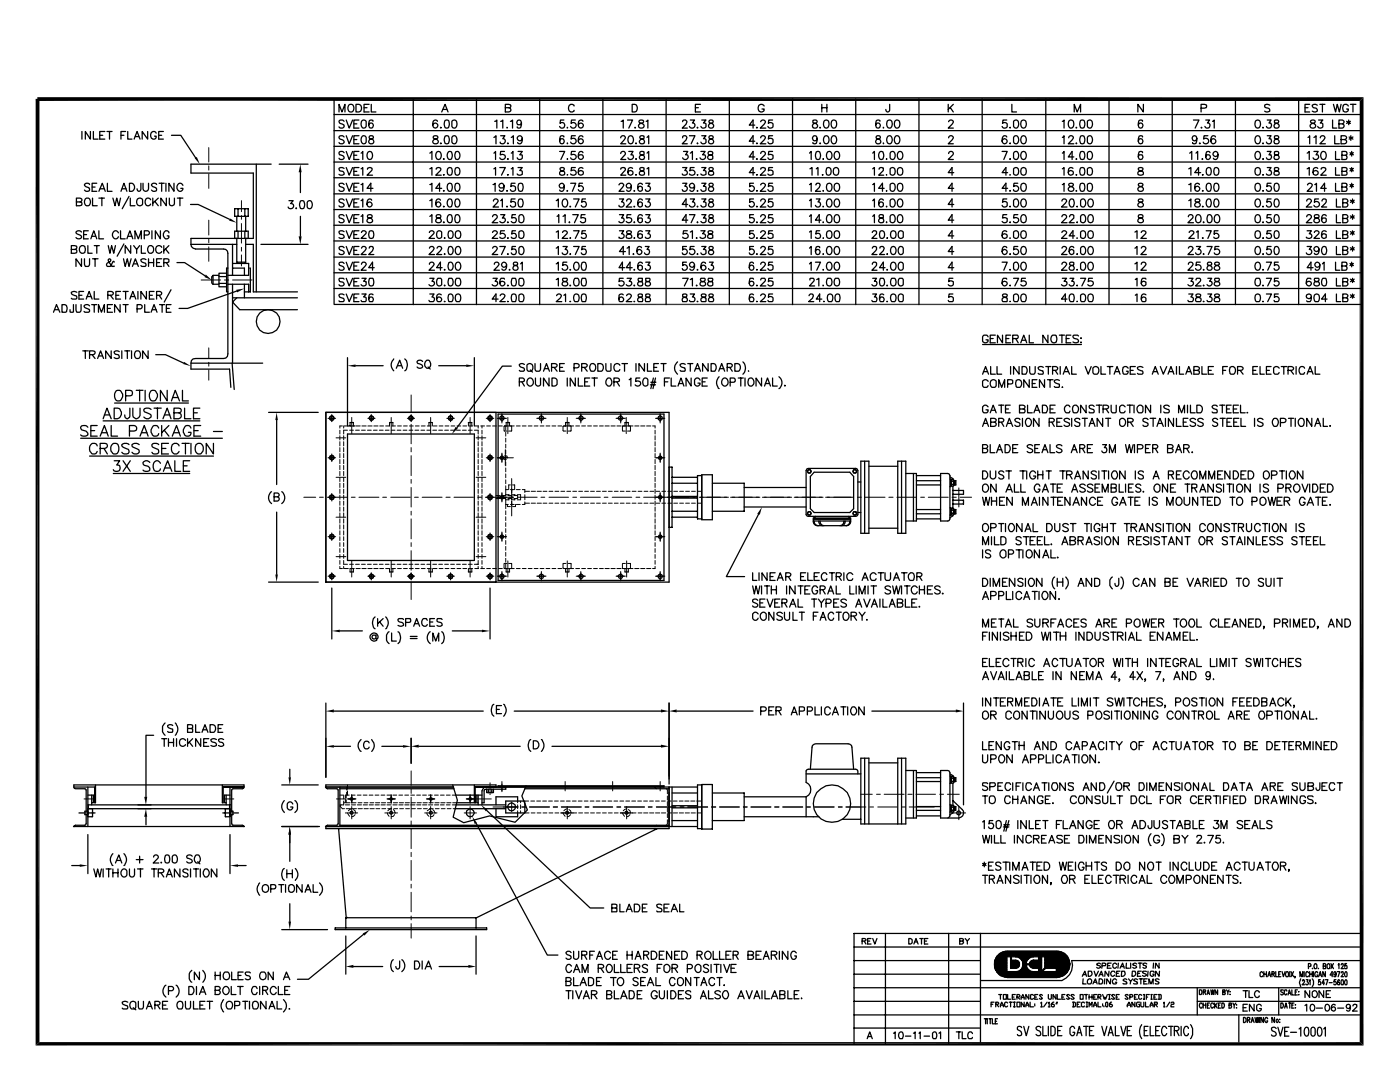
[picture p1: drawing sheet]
<svg xmlns="http://www.w3.org/2000/svg" width="279mm" height="216mm" viewBox="0 0 279 216" stroke-linecap="round" stroke-linejoin="round" font-family="sans-serif">
<g fill="none" stroke="#000" stroke-width=".25">
<path d="M66.7 19.6l-.1 41.1h205.2M82.5 19.7v41.1M95.1 19.7v41.1M107.7 19.7v41.1M120.3 19.7v41.1M132.9 19.7v41.1M145.6 19.7v41.1M158.2 19.7v41.1M170.8 19.7v41.1M183.4 19.7v41.1M196 19.7v41.1M208.7 19.7v41.1"/>
<path d="M221.3 19.7v41.1M233.9 19.7v41.1M246.6 19.7v41.1M259.2 19.7v41.1M16.4 26.2v1.6M17 39.7a.65 .65 0 0 1 .9 0 .65 .65 0 0 1 .1 .8 .63 .63 0 0 1-.8 .5 .63 .63 0 0 1-.3-.9zM17.9 36.8a.6 .6 0 0 0-1 0l.2 .4 .7 .3 .1 .4a.6 .6 0 0 1-1 0M18 26.2v1.6l-1-1.6v1.6M18.4 37.3h.6M18.5 39.5v1.6h.9M18.6 26.2v1.6h1M19.3 36.6h-.9v1.6h.9"/>
<path d="M19.7 38.2l.7-1.6 .6 1.6M19.7 39.5h1.1M19.9 27h.6M20 37.7h.8M20.3 39.5v1.6M20.9 26.2h-1v1.6h1M21.3 26.2h1.1M21.4 36.6v1.6h1M21.9 26.2v1.6M22.5 39.5l.5 1.6 .3-1.6 .4 1.6 .4-1.6M24.1 38.2l.6-1.6 .6 1.6M24.1 27h.6"/>
<path d="M24.4 37.7h.8M25.1 26.2h-1v1.6M25.5 26.2v1.6h.8M25.7 39.2l-1.3 2.4M25.8 36.6a.85 .85 0 0 1 1 .5 .85 .85 0 0 1-.5 1.1h-.5zM26 39.5v1.6h.9M26.8 27.8l.6-1.6 .5 1.6M27 27.3h.7M27.4 39.7l.4-.2 .6 .2 .1 1a.7 .7 0 0 1-1.1 .2 .7 .7 0 0 1 0-1zM28.1 36.6l-.1 1.4-.2 .2-.3-.1-.1-.4M28.5 36.6v1.1a.55 .55 0 0 0 .6 .5 .55 .55 0 0 0 .5-.5v-1.1M29.5 26.2v1.6l-1.1-1.6v1.6"/>
<path d="M30.1 39.9a.63 .63 0 0 0-.9-.3 .63 .63 0 0 0-.2 .9 .57 .57 0 0 0 .4 .6 .57 .57 0 0 0 .7-.4M30.5 39.5v1.6M31.2 26.6a.66 .66 0 0 0-1-.2 .66 .66 0 0 0 0 1l.3 .4h.3l.4-.4v-.2h-.4M31.3 36.8a.6 .6 0 0 0-1.1 0l.3 .4 .7 .3 .1 .4a.6 .6 0 0 1-1.1 0M31.6 39.5l-1.1 1M31.7 27h.6M31.8 36.6h1M32.3 36.6v1.6M32.6 26.2h-.9v1.6h.9M33.1 36.6v1.6M33.2 39.5v1.6l-1.1-1.6v1.6M33.8 39.5v1.1a.46 .46 0 0 0 .6 .5l.3-.2 .1-.3v-1.1"/>
<path d="M34.2 27h1.9l2.9 4.5M34.7 36.6v1.6l-1-1.6v1.6M35.4 39.5h1.1M35.9 39.5v1.6M36.5 37a.55 .55 0 0 0-.4-.4 .55 .55 0 0 0-.6 .2 .76 .76 0 0 0-.1 1 .76 .76 0 0 0 .8 .3l.3-.5h-.4M51.1 32.8v25.4M54.1 32.8h-16v1.7h12.5v13.1h-12.5l.1 1.6 .3 .3 .5 .2h5.6l.5 .1 .3 .3 .1 .4-.1 20.6-.3 .3-.5 .1-6.1 .1-.3 .4-.1 1.7h7.7l.3 3.6M55.7 32.8h5.8M60 34.4v4M66.6 22.9h205.2M66.6 26.1h205.2M66.6 29.2h205.2"/>
<path d="M66.6 32.3h205.2M66.6 35.5h205.2M66.6 38.7h205.2M67.7 22.3v-1.5l.6 1.5 .5-1.5v1.5M68.7 24.2a.6 .6 0 0 0-1 0v.3l.9 .4 .1 .4a.6 .6 0 0 1-1 0M68.7 27.3a.6 .6 0 0 0-1 0v.4l.7 .2 .3 .3v.2a.6 .6 0 0 1-1 0M68.7 30.5a.6 .6 0 0 0-1 0v.4l.7 .2 .3 .5a.6 .6 0 0 1-1 0M68.7 33.6a.78 .78 0 0 0-1 0v.4l.9 .4 .1 .4a.78 .78 0 0 1-1 0M68.7 40a.6 .6 0 0 0-1 0v.3a1.03 1.03 0 0 1 1 .6v.2a.6 .6 0 0 1-1 0M68.7 36.8a.6 .6 0 0 0-1 0v.4l.9 .3 .1 .4a.6 .6 0 0 1-1 0M69.1 24l.6 1.6 .7-1.6M69.1 27.1l.6 1.6 .7-1.6"/>
<path d="M69.1 30.2l.6 1.6 .7-1.6M69.1 33.4l.6 1.6 .7-1.6M69.1 39.7l.6 1.6 .7-1.6M69.1 36.6l.6 1.6 .7-1.6M69.6 21a.65 .65 0 0 1 .8-.1 .65 .65 0 0 1 .2 .8 .63 .63 0 0 1-.8 .6 .63 .63 0 0 1-.4-.9zM70.6 37.3h.6M70.6 24.7h.6M70.6 27.8h.6M70.6 31h.6M70.6 34.2h.6M71 20.8h.6a.82 .82 0 0 1 .6 .8 .82 .82 0 0 1-.6 .7h-.6zM71.6 24h-1v1.6h1"/>
<path d="M71.6 27.1h-1v1.6h1M71.6 30.2h-1v1.6h1M71.6 33.4h-1v1.6h1M71.6 39.7h-1v1.6h1M71.6 36.6h-1v1.6h1M72.1 30.6l.3-.4v1.6M72.1 33.7l.3-.3v1.6M72.1 36.8h.1l.2-.2v1.6M72.3 24a.55 .55 0 0 1 .8 .2v1l-.2 .3-.4 .1a1.02 1.02 0 0 1-.2-1.6zM72.3 27.2h.6l.2 .2v1l-.2 .2-.4 .1a1.02 1.02 0 0 1-.2-1.5zM72.7 21.5h.5M73.3 33.8a.44 .44 0 0 1 .6-.4 .44 .44 0 0 1 .3 .6l-1 1h1.1"/>
<path d="M73.5 30.3l.3-.1a.84 .84 0 0 1 .6 .8 .84 .84 0 0 1-.6 .8 .96 .96 0 0 1-.3-1.5zM73.7 20.8h-1v1.5h1M73.8 27.2l-.1 .1a.62 .62 0 0 0 .7 .5l.2 .6-.3 .3-.6-.2-.1-.3 .2-.4a.62 .62 0 0 0 .7-.5l-.2-.2zM74.1 20.8v1.5h.9M74.2 40l-.4-.3a.86 .86 0 0 0-.6 .8 .86 .86 0 0 0 .6 .8 .5 .5 0 0 0 .5-.5 .5 .5 0 0 0-.5-.5 .5 .5 0 0 0-.6 .5M74.4 24.2v-.2a.52 .52 0 0 0-.7 .2l-.1 .4a.67 .67 0 0 0 .5 1l.2-.1 .2-.4-.2-.5h-.5l-.2 .4M74.4 37.6h-1.2l.8-1v1.6M85.8 30.6l.4-.4v1.6M85.8 33.7l.4-.3v1.6M85.8 36.8l.4-.2v1.6M86.5 27.2v.4a1.03 1.03 0 0 1 1 .6 .52 .52 0 0 1-.6 .5 .52 .52 0 0 1-.4-.7l.8-.4 .1-.3a.6 .6 0 0 0-.9-.1zM87 33.8a.44 .44 0 0 1 .6-.4 .44 .44 0 0 1 .3 .6l-.9 1h1.1"/>
<path d="M87.2 30.3l.3-.1a.84 .84 0 0 1 .6 .8 .84 .84 0 0 1-.6 .8 .96 .96 0 0 1-.3-1.5zM87.3 24.2l-.1-.2a.55 .55 0 0 0-.7 .2 .97 .97 0 0 0 .4 1.4 .5 .5 0 0 0 .5-.5 .5 .5 0 0 0-.5-.5 .5 .5 0 0 0-.5 .4M87.9 40l-.3-.3a.84 .84 0 0 0-.6 .8 .84 .84 0 0 0 .6 .8 .5 .5 0 0 0 .4-.5 .5 .5 0 0 0-.6-.5 .5 .5 0 0 0-.4 .5M88 25.4l-.1 .1h.2M88 28.5l-.1 .1h.2M88.1 22.3l.7-1.5 .6 1.5M88.1 37.6h-1.1l.7-1v1.6M88.4 21.8h.8M88.6 31.7v.1l.1-.1M88.6 34.9h.1M88.6 38v.2l.1-.1M88.8 24a.52 .52 0 0 1 .8 .2l.1 .4a.85 .85 0 0 1-.5 1h-.1a.99 .99 0 0 1-.4-1.4z"/>
<path d="M88.8 27.2a.48 .48 0 0 1 .8 .2l.1 .4a.85 .85 0 0 1-.5 .9h-.1a.93 .93 0 0 1-.4-1.3zM89.3 36.8a.47 .47 0 0 1 .5-.2 .47 .47 0 0 1 .4 .2l.1 .4a.85 .85 0 0 1-.5 1h-.1a.99 .99 0 0 1-.4-1.4zM89.5 30.3l.3-.1a.93 .93 0 0 1 .4 1.3l-.1 .2-.4 .1a1.02 1.02 0 0 1-.2-1.5zM89.5 33.5a.45 .45 0 0 1 .7 .2v1a.47 .47 0 0 1-.4 .3 .47 .47 0 0 1-.5-.3 1.15 1.15 0 0 1 .2-1.2zM89.5 39.8l.3-.1a.93 .93 0 0 1 .4 1.3l-.1 .2-.4 .1a1.02 1.02 0 0 1-.2-1.5zM90.3 24a.52 .52 0 0 1 .8 .2 .87 .87 0 0 1-.5 1.4l-.4-.4v-1zM90.3 27.2l.3-.1a.84 .84 0 0 1 .6 .8 .84 .84 0 0 1-.6 .8l-.4-.3v-1zM90.9 30.3l.3-.1a.84 .84 0 0 1 .6 .8 .84 .84 0 0 1-.6 .8 .93 .93 0 0 1-.3-1.2zM90.9 33.5a.52 .52 0 0 1 .8 .2 1.02 1.02 0 0 1-.3 1.3l-.5-.1v-.2l-.1-.6zM90.9 36.7a.52 .52 0 0 1 .8 .1 .87 .87 0 0 1-.5 1.4 .99 .99 0 0 1-.3-1.4zM90.9 39.8l.3-.1a.84 .84 0 0 1 .6 .8 .84 .84 0 0 1-.6 .8 .93 .93 0 0 1-.3-1.3zM98.4 36.8l.4-.2v1.6"/>
<path d="M98.6 27.4l.4-.3v1.6M98.6 30.6l.3-.4v1.6M98.6 33.7l.3-.3v1.6M98.7 24.2l.5-.2v1.6M99.7 33.4h1.1l-.7 1.6M99.9 24.2l.4-.2v1.6M99.9 27.1h.9l-.5 .6a.51 .51 0 0 1 .4 .8 .51 .51 0 0 1-.9-.1M100.6 37.1l-.3 .4h-.5a.5 .5 0 0 1 .1-.9 .5 .5 0 0 1 .7 .5 .82 .82 0 0 1-.6 1.1l-.3-.3M100.7 30.2h-.8l-.1 .7a.57 .57 0 0 1 .8 0 .57 .57 0 0 1 0 .8l-.4 .1-.5-.3M100.8 21.5h1l.1-.3v-.3l-1.1-.1v1.5h.7l.4-.2a.46 .46 0 0 0-.4-.6M101.2 25.4v.2l.1-.1M101.2 38v.2l.1-.1"/>
<path d="M101.4 28.5l-.1 .1h.1M101.4 31.7h-.1h.1M101.4 34.9h.1M101.9 24.2l.4-.2v1.6M102 27.4l.5-.3v1.6M102 30.6l.4-.4v1.6M102 33.7l.4-.3v1.6M102.8 36.6h-.8l-.1 .6a.58 .58 0 0 1 1 .1v.6a.56 .56 0 0 1-.6 .3 .56 .56 0 0 1-.4-.4M102.8 39.7h-.8l-.1 .7a.58 .58 0 0 1 1 .1v.6a.56 .56 0 0 1-.6 .2 .56 .56 0 0 1-.4-.3M103.4 30.2h.8l-.5 .7 .5 .1v.6a.56 .56 0 0 1-.5 .3 .56 .56 0 0 1-.5-.4M103.4 33.4h.8l-.5 .6 .5 .2v.6l-.6 .2-.4-.3M103.6 36.7a.52 .52 0 0 1 .7 .1l.1 .4a.85 .85 0 0 1-.4 1h-.2a.99 .99 0 0 1-.3-1.4z"/>
<path d="M103.6 39.8a.48 .48 0 0 1 .7 .2l.1 .4a.85 .85 0 0 1-.4 .9h-.2a.93 .93 0 0 1-.3-1.3zM104.1 24.5l-.2 .4h-.6l-.2-.5 .2-.4h.3h.3l.2 .5a.94 .94 0 0 1-.5 1.1l-.4-.1v-.2M104.2 27.6a.51 .51 0 0 1-.6 .5 .51 .51 0 0 1-.3-.8 .51 .51 0 0 1 .8 0 .87 .87 0 0 1-.5 1.4l-.3-.3M111.7 30.2h1l-.8 1.6M111.9 33.5l-.1 .3a.67 .67 0 0 0 .7 .4l.2 .2-.1 .5-.6 .1-.3-.3a.73 .73 0 0 1 .8-.8v-.4zM112.4 39.8l.3-.1a.84 .84 0 0 1 .6 .8 .84 .84 0 0 1-.6 .8 .96 .96 0 0 1-.3-1.5zM112.5 27.3v-.1a.48 .48 0 0 0-.7 .2l-.1 .8 .2 .4a.48 .48 0 0 0 .6-.1 .48 .48 0 0 0-.1-.6 .48 .48 0 0 0-.6 0l-.1 .3M112.5 24h-.6l-.1 .6a.56 .56 0 0 1 .7-.1 .72 .72 0 0 1 0 1 .54 .54 0 0 1-.8-.3M112.6 37.1l-.2 .4h-.5a.5 .5 0 0 1 0-.9 .5 .5 0 0 1 .7 .5 .82 .82 0 0 1-.6 1.1l-.3-.3M113.2 38l-.1 .1h.2M113.2 31.7v.1l.1-.1M113.2 28.5v.2l.1-.1"/>
<path d="M113.2 25.4v.2l.1-.1M113.2 34.9h.1M113.9 36.6h1l-.7 1.6M114.5 39.7h1.1l-.8 1.6M114.6 21.2v-.2a.76 .76 0 0 0-1.1 .3 .76 .76 0 0 0 .4 1h.3l.4-.1v-.2M114.8 30.2h-.7l-.1 .7 .6-.1 .3 .2a.57 .57 0 0 1-.2 .8 .57 .57 0 0 1-.8-.3M114.8 27.1h-.7l-.1 .7a.58 .58 0 0 1 .8-.1 .58 .58 0 0 1-.1 .9 .58 .58 0 0 1-.8-.2M114.8 24h-.7l-.1 .6a.58 .58 0 0 1 .8 0 .58 .58 0 0 1-.1 .9 .58 .58 0 0 1-.8-.3M114.8 33.4h-.7l-.1 .7a.58 .58 0 0 1 .7-.1 .58 .58 0 0 1 .2 .8l-.6 .2-.3-.1-.1-.2M116.3 36.6h-.7l-.1 .6a.54 .54 0 0 1 .8 .1 .54 .54 0 0 1-.1 .8 .54 .54 0 0 1-.8-.3M116.3 30.5l-.3-.3a.86 .86 0 0 0-.6 .8 .86 .86 0 0 0 .5 .8l.4-.2a.46 .46 0 0 0-.1-.7h-.5l-.3 .4M116.3 27.3l-.3-.2a.86 .86 0 0 0-.6 .8 .86 .86 0 0 0 .5 .8 .5 .5 0 0 0 .5-.5 .5 .5 0 0 0-.5-.5 .5 .5 0 0 0-.5 .5"/>
<path d="M116.3 24.2v-.2a.55 .55 0 0 0-.8 .2 .97 .97 0 0 0 .4 1.4 .5 .5 0 0 0 .5-.5 .5 .5 0 0 0-.4-.5 .5 .5 0 0 0-.6 .4M116.3 33.6v-.1a.55 .55 0 0 0-.8 .2 .99 .99 0 0 0 .2 1.2 .48 .48 0 0 0 .6-.1 .48 .48 0 0 0 0-.6 .55 .55 0 0 0-.9 .2M116.8 39.7h-.6l-.1 .7a.55 .55 0 0 1 .7-.1 .55 .55 0 0 1 .2 .6l-.2 .3a.54 .54 0 0 1-.8-.2M123.5 36.9l.4-.3h.3l.3 .2a1.89 1.89 0 0 1-1 1.4h1.1M123.6 39.7h.9l-.5 .6a.51 .51 0 0 1 .4 .8 .51 .51 0 0 1-.9-.1M123.9 27.5l.3-.4h.4l.1 .2v.4l-.8 1h1M123.9 30.6l.1-.3 .6-.1a.47 .47 0 0 1 .2 .4 .47 .47 0 0 1-.2 .5l-.7 .7h1M123.9 33.8l.1-.3 .2-.1 .5 .1a.45 .45 0 0 1-.1 .7l-.7 .8h1M124 24.2l.4-.2v1.6M125.2 24h1l-.7 1.6M125.5 30.2h.8l-.4 .7h.3a.56 .56 0 0 1-.1 .9 .56 .56 0 0 1-.8-.3M125.6 27.2l.2-.1a.84 .84 0 0 1 .6 .8 .84 .84 0 0 1-.6 .8 .96 .96 0 0 1-.2-1.5z"/>
<path d="M126 37.1l-.3 .4h-.5a.5 .5 0 0 1 .1-.9 .5 .5 0 0 1 .7 .5 .82 .82 0 0 1-.6 1.1l-.3-.3M126.2 20.8h.5a.82 .82 0 0 1 .5 .8 .82 .82 0 0 1-.5 .7h-.5zM126.2 33.6v-.1a.55 .55 0 0 0-.8 .2 .99 .99 0 0 0 .2 1.2l.3 .1 .3-.2v-.6l-.4-.2-.4 .2-.1 .2M126.6 38v.2l.1-.1M126.8 25.4v.2v-.1M126.9 28.5l-.1 .1h.2M126.9 31.7h-.1h.2M126.9 34.9h.1M127.6 24v.5l.7 .2 .2 .3a.55 .55 0 0 1-.5 .6 .55 .55 0 0 1-.6-.6l.3-.3 .7-.2v-.3a.6 .6 0 0 0-.8-.2zM127.8 27.2l-.1 .1a.62 .62 0 0 0 .7 .5l.2 .4-.1 .4a.6 .6 0 0 1-.9-.2l.3-.6 .6-.2v-.4zM127.8 30.3v.5l.6 .2 .2 .3-.1 .4a.6 .6 0 0 1-.9-.2v-.2a.84 .84 0 0 1 .9-.5v-.5zM127.8 33.5l-.1 .3a.67 .67 0 0 0 .7 .4l.2 .5a.6 .6 0 0 1-1 0l.1-.4 .8-.4v-.4z"/>
<path d="M128.2 36.8a.47 .47 0 0 0-.4-.2 .47 .47 0 0 0-.5 .2 1.05 1.05 0 0 0 .4 1.4l.5-.3v-.5a.5 .5 0 0 0-.5-.2 .5 .5 0 0 0-.4 .4M128.2 40a.45 .45 0 0 0-.7-.2 .9 .9 0 0 0 .3 1.5l.4-.2v-.6a.5 .5 0 0 0-.6-.2 .5 .5 0 0 0-.3 .5M128.9 36.6h.8l-.4 .6a.51 .51 0 0 1 .4 .8 .51 .51 0 0 1-.9-.2M128.9 39.7h.8l-.4 .6a.51 .51 0 0 1 .4 .8 .51 .51 0 0 1-.9-.1M129 24.2h.1l.2-.2v1.6M129.1 27.4l.4-.3v1.6M129.1 30.6l.4-.4v1.6M129.1 33.7l.4-.3v1.6M136.2 24.3v-.2l.3-.1h.3l.3 .2-.2 .6-.7 .8h1M136.2 27.5v-.2l.3-.2h.3l.3 .3-.2 .5-.7 .8h1M136.2 33.4h.9l-.4 .6a.47 .47 0 0 1 .4 .3 .47 .47 0 0 1 0 .5l-.6 .2-.3-.3M136.2 36.6h.9l-.4 .6a.51 .51 0 0 1 .3 .8 .51 .51 0 0 1-.8-.2"/>
<path d="M136.4 30.2h.9l-.5 .7h.4a.56 .56 0 0 1-.1 .9 .56 .56 0 0 1-.9-.3M137.6 27.1h1.1l-.8 1.6M137.8 24h.8l-.4 .5a.54 .54 0 0 1 .3 .9 .54 .54 0 0 1-.9-.2M137.8 30.6l.4-.4v1.6M137.8 39.7h.8l-.4 .6a.54 .54 0 0 1 .3 .9 .54 .54 0 0 1-.9-.2M138.5 33.4h-.7l-.1 .7a.58 .58 0 0 1 .7-.1 .58 .58 0 0 1 .2 .8l-.6 .2-.3-.1-.1-.2M138.6 37.1l-.2 .4h-.6a.5 .5 0 0 1 .1-.9 .5 .5 0 0 1 .7 .5 .82 .82 0 0 1-.6 1.1l-.3-.3M138.8 21.5h.6M139 31.7v.1l.1-.1M139.2 25.4v.2l.1-.1M139.2 28.5l-.1 .1h.2M139.2 34.9h.1"/>
<path d="M139.2 38l-.1 .1h.2M139.8 20.8h-1v1.5h1M139.9 30.2h.8l-.5 .7h.4a.56 .56 0 0 1-.1 .9 .56 .56 0 0 1-.8-.3M140 24h.9l-.5 .5 .5 .2v.6a.56 .56 0 0 1-.5 .3 .56 .56 0 0 1-.5-.4M140 27.1h.9l-.5 .6 .5 .1v.6a.56 .56 0 0 1-.5 .3 .56 .56 0 0 1-.5-.3M140 33.4h.9l-.5 .6 .5 .2v.6l-.7 .2-.3-.3M140 36.6h.9l-.5 .6 .5 .1v.6a.56 .56 0 0 1-.5 .3 .56 .56 0 0 1-.5-.4M140 39.7h.9l-.5 .6 .5 .2v.6a.56 .56 0 0 1-.5 .2 .56 .56 0 0 1-.5-.3M141.4 30.3a.36 .36 0 0 0 .2 .6l.6 .2v.6a.6 .6 0 0 1-1-.2v-.2a.84 .84 0 0 1 1-.5v-.3a.6 .6 0 0 0-.8-.2zM141.6 24l-.1 .3a.67 .67 0 0 0 .7 .4l.2 .5-.3 .4-.5-.1-.2-.5a.84 .84 0 0 1 .8-.5v-.5zM141.6 27.2l-.1 .1a.62 .62 0 0 0 .7 .5l.2 .6-.3 .3-.6-.2-.1-.3 .2-.4a.62 .62 0 0 0 .7-.5l-.2-.2zM141.6 33.5l-.1 .3a.67 .67 0 0 0 .7 .4l.2 .2-.1 .5-.6 .1-.3-.3a.73 .73 0 0 1 .8-.8v-.4z"/>
<path d="M141.6 36.7l-.1 .2a.67 .67 0 0 0 .7 .4l.2 .5-.3 .4-.5-.1-.2-.5a.84 .84 0 0 1 .8-.5v-.4zM141.6 39.8l-.1 .2a.62 .62 0 0 0 .7 .5l.2 .5-.3 .3-.6-.2-.1-.3 .2-.3a.62 .62 0 0 0 .7-.5l-.2-.3zM150.4 36.6h-.8v.6a.54 .54 0 0 1 .8 .1 .54 .54 0 0 1-.1 .8 .54 .54 0 0 1-.8-.3M150.4 39.7h-.8v.7a.54 .54 0 0 1 .8 0 .54 .54 0 0 1-.1 .8 .54 .54 0 0 1-.8-.2M150.6 25h-1.1l.8-1v1.6M150.6 28.2h-1.1l.8-1.1v1.6M150.6 31.3h-1.1l.8-1.1v1.6M150.6 34.4h-1.1l.8-1v1.6M151.1 25.4v.2v-.1M151.1 28.5l-.1 .1h.1M151.1 31.7h-.1h.1M151.1 34.9h.1"/>
<path d="M151.1 38l-.1 .1h.1M151.8 24.3a.44 .44 0 0 1 .6-.4 .44 .44 0 0 1 .3 .6l-1 1.1h1.1M151.8 27.5a.44 .44 0 0 1 .5-.4 .44 .44 0 0 1 .4 .6l-1 1h1.1M151.8 30.6a.46 .46 0 0 1 .6-.4 .46 .46 0 0 1 .3 .7l-1 .9h1.1M151.8 33.8a.44 .44 0 0 1 .6-.4 .44 .44 0 0 1 .3 .6l-1 1h1.1M151.8 36.9a.44 .44 0 0 1 .6-.3 .44 .44 0 0 1 .3 .6l-1 1h1.1M152.5 21.2a.68 .68 0 0 0-1-.1 .68 .68 0 0 0 0 1 .68 .68 0 0 0 1-.1v-.3h-.4M154.2 24h-.8l-.1 .6a.58 .58 0 0 1 1 .1v.6a.56 .56 0 0 1-.6 .3 .56 .56 0 0 1-.4-.4M154.2 27.1h-.8l-.1 .7a.58 .58 0 0 1 1 0v.6a.56 .56 0 0 1-.6 .3 .56 .56 0 0 1-.4-.3M154.2 30.2h-.8l-.1 .7 .5-.1 .5 .2v.6a.56 .56 0 0 1-.6 .3 .56 .56 0 0 1-.4-.4M154.2 33.4h-.8l-.1 .7a.58 .58 0 0 1 1 .1v.6l-.7 .2-.3-.3M154.2 36.6h-.8l-.1 .6a.58 .58 0 0 1 1 .1v.6a.56 .56 0 0 1-.6 .3 .56 .56 0 0 1-.4-.4"/>
<path d="M154.2 39.7h-.8l-.1 .7a.58 .58 0 0 1 1 .1v.6a.56 .56 0 0 1-.6 .2 .56 .56 0 0 1-.4-.3M161.6 36.8l.3-.2v1.6M161.6 30.6l.3-.4v1.6M161.6 33.7l.5-.3v1.6M162.2 24v.5h.2a.64 .64 0 0 1 .7 .9 .64 .64 0 0 1-.9 .1 .73 .73 0 0 1 .8-1v-.5zM162.8 36.9l.3-.3h.3l.3 .2-.2 .6-.8 .8h1.1M162.9 30.3a.48 .48 0 0 1 .8 .3l.1 .3a.85 .85 0 0 1-.5 .9h-.1a.93 .93 0 0 1-.4-1.2zM162.9 39.7h.8l-.5 .6a.47 .47 0 0 1 .6 .6l-.2 .3a.54 .54 0 0 1-.9-.2M162.9 33.7l.3-.3v1.6M163.1 27.6l-.2 .4-.3 .1-.3-.1-.2-.5 .2-.3 .4-.1 .2 .1 .2 .4a.94 .94 0 0 1-.4 1.1l-.5-.1v-.2M163.7 25.4l-.1 .1h.2M163.7 28.5l-.1 .1h.2"/>
<path d="M164 21.5h1M164 20.8v1.5M164.2 34.9h.1M164.3 38v.2v-.1M164.3 31.7v.1v-.1M164.6 24a.55 .55 0 0 1 .8 .2 .78 .78 0 0 1 0 .9 .78 .78 0 0 1-.8 .4 1.12 1.12 0 0 1 0-1.5zM164.6 27.2l.3-.1a.84 .84 0 0 1 .6 .8 .84 .84 0 0 1-.6 .8 .96 .96 0 0 1-.3-1.5zM165 36.8a.55 .55 0 0 1 1 0 .87 .87 0 0 1-.6 1.4 .91 .91 0 0 1-.4-1.4zM165 33.5a.52 .52 0 0 1 .8 .2 1.02 1.02 0 0 1-.4 1.3l-.4-.1-.1-.2v-.6zM165 20.8v1.5M165.2 39.8l.2-.1a.84 .84 0 0 1 .7 .8 .84 .84 0 0 1-.7 .8 .96 .96 0 0 1-.2-1.5zM165.2 30.3l.2-.1a.84 .84 0 0 1 .7 .8 .84 .84 0 0 1-.7 .8 .96 .96 0 0 1-.2-1.5z"/>
<path d="M166.1 24a.55 .55 0 0 1 .8 .2 .78 .78 0 0 1 .1 .9 .78 .78 0 0 1-.9 .4 1.12 1.12 0 0 1 0-1.5zM166.1 27.2l.2-.1a.81 .81 0 0 1 .7 .8 .81 .81 0 0 1-.7 .8 1.02 1.02 0 0 1-.2-1.5zM166.5 36.8a.55 .55 0 0 1 1 0 .78 .78 0 0 1 .1 .9 .78 .78 0 0 1-.9 .4 1.27 1.27 0 0 1-.2-1.3zM166.5 33.5a.52 .52 0 0 1 .8 .2 1.02 1.02 0 0 1-.3 1.3l-.5-.1a1.02 1.02 0 0 1 0-1.4zM166.7 39.8l.3-.1a.84 .84 0 0 1 .6 .8 .84 .84 0 0 1-.6 .8 .96 .96 0 0 1-.3-1.5zM166.7 30.3l.3-.1a.84 .84 0 0 1 .6 .8 .84 .84 0 0 1-.6 .8 .96 .96 0 0 1-.3-1.5zM174.2 36.8l.3-.2v1.6M174.2 33.7l.3-.3v1.6M174.2 30.6l.3-.4v1.6M174.9 27.2l-.1 .1a.62 .62 0 0 0 .8 .5l.2 .6-.4 .3-.6-.2v-.3l.1-.4a.62 .62 0 0 0 .8-.5l-.3-.2zM175.4 33.8l.3-.4 .6 .1v.5l-.9 1h1M175.6 30.3l.3-.1a.93 .93 0 0 1 .4 1.3l-.1 .2-.4 .1a1.02 1.02 0 0 1-.2-1.5z"/>
<path d="M175.6 24.2v-.2a.52 .52 0 0 0-.8 .2v.4a.67 .67 0 0 0 .5 1l.2-.1 .2-.4-.2-.5h-.6l-.1 .4M176.3 40a.45 .45 0 0 0-.7-.2 .9 .9 0 0 0 .3 1.5l.4-.2v-.6a.5 .5 0 0 0-.6-.2 .5 .5 0 0 0-.3 .5M176.3 28.5v.2l.1-.1M176.3 25.4v.2l.1-.1M176.5 37.6h-1.1l.7-1v1.6M176.9 34.9l.1 .1zM177 38v.1M177 31.7h.1M177.2 27.2l.3-.1a.84 .84 0 0 1 .6 .8 .84 .84 0 0 1-.6 .8 .96 .96 0 0 1-.3-1.5zM177.2 24a.52 .52 0 0 1 .8 .2 .87 .87 0 0 1-.5 1.4 .96 .96 0 0 1-.3-1.6zM177.6 20.8v1.2l-.4 .3a.44 .44 0 0 1-.4-.5M177.6 36.8a.55 .55 0 0 1 1 0 .87 .87 0 0 1-.5 1.4l-.5-.4z"/>
<path d="M177.8 39.8l.3-.1a.84 .84 0 0 1 .6 .8 .84 .84 0 0 1-.6 .8l-.5-.3v-1zM177.8 33.5a.52 .52 0 0 1 .8 .2 1.02 1.02 0 0 1-.4 1.3l-.6-.3v-1zM177.8 30.3l.3-.1a.84 .84 0 0 1 .6 .8 .84 .84 0 0 1-.6 .8l-.5-.3v-.9zM178.7 27.2l.2-.1a.81 .81 0 0 1 .7 .8 .81 .81 0 0 1-.7 .8 1.02 1.02 0 0 1-.2-1.5zM178.7 24a.55 .55 0 0 1 .8 .2 .78 .78 0 0 1 .1 .9 .78 .78 0 0 1-.9 .4 1.12 1.12 0 0 1 0-1.5zM179.2 36.8a.55 .55 0 0 1 .9 0 .78 .78 0 0 1 .1 .9 .78 .78 0 0 1-.9 .4 1.27 1.27 0 0 1-.1-1.3zM179.3 39.8l.3-.1a.84 .84 0 0 1 .6 .8 .84 .84 0 0 1-.6 .8 .96 .96 0 0 1-.3-1.5zM179.3 33.5a.55 .55 0 0 1 .8 .2 .95 .95 0 0 1-.4 1.3l-.4-.1a1.02 1.02 0 0 1 0-1.4zM179.3 30.3l.3-.1a.84 .84 0 0 1 .6 .8 .84 .84 0 0 1-.6 .8 .96 .96 0 0 1-.3-1.5zM189.2 20.8v1.5M189.3 30.6a.46 .46 0 0 1 .6-.4 .46 .46 0 0 1 .3 .7l-1 .9h1.1M189.3 27.5a.44 .44 0 0 1 .6-.4 .44 .44 0 0 1 .3 .6l-1 1h1.1"/>
<path d="M189.3 24.3a.44 .44 0 0 1 .6-.4 .44 .44 0 0 1 .3 .6l-1 1.1h1.1M189.7 21.5l.6 .8M190.3 20.8l-1.1 1M190.3 34.4h-1.1l.8-1v1.6M190.3 37.6h-1.1l.8-1v1.6M200 30.2h1l-.7 1.6M200.9 24h-.7l-.1 .6a.58 .58 0 0 1 .9 .1v.6a.56 .56 0 0 1-.5 .3 .56 .56 0 0 1-.5-.4M200.9 27.3a.45 .45 0 0 0-.7-.1 .9 .9 0 0 0 .3 1.5 .5 .5 0 0 0 .5-.5 .5 .5 0 0 0-.5-.5 .5 .5 0 0 0-.5 .5M200.9 39.7h-.7l-.1 .7a.58 .58 0 0 1 .9 .1v.6a.56 .56 0 0 1-.5 .2 .56 .56 0 0 1-.5-.3M201.1 37.6h-1.1l.8-1v1.6M201.1 34.4h-1.1l.8-1v1.6M201.5 34.9l.1 .1z"/>
<path d="M201.6 25.4v.1M201.6 28.5v.1M201.6 38v.1M201.6 31.7h.1M201.9 20.8v1.5h1M202.3 24.2a.55 .55 0 0 1 .9 0 .87 .87 0 0 1-.5 1.4l-.4-.4zM202.3 33.7a.55 .55 0 0 1 .9 0 1.02 1.02 0 0 1-.3 1.3l-.6-.3zM202.4 27.2l.3-.1a.84 .84 0 0 1 .6 .8 .84 .84 0 0 1-.6 .8l-.4-.3v-1zM202.4 39.8l.3-.1a.84 .84 0 0 1 .6 .8 .84 .84 0 0 1-.6 .8l-.4-.3v-1zM202.4 30.3l.3-.1a.84 .84 0 0 1 .6 .8 .84 .84 0 0 1-.6 .8l-.4-.3v-.9zM203.1 36.6h-.7l-.1 .6a.59 .59 0 0 1 .8 0 .59 .59 0 0 1 0 .8 .59 .59 0 0 1-.8 0v-.2M203.8 36.8a.55 .55 0 0 1 .9 0 .78 .78 0 0 1 .1 .9 .78 .78 0 0 1-.8 .4 1.27 1.27 0 0 1-.2-1.3z"/>
<path d="M204 24a.55 .55 0 0 1 .7 .2 .78 .78 0 0 1 .1 .9 .78 .78 0 0 1-.8 .4 1.12 1.12 0 0 1 0-1.5zM204 27.2l.2-.1a.84 .84 0 0 1 .6 .8 .84 .84 0 0 1-.6 .8 .96 .96 0 0 1-.2-1.5zM204 39.8l.2-.1a.84 .84 0 0 1 .6 .8 .84 .84 0 0 1-.6 .8 .96 .96 0 0 1-.2-1.5zM204 30.3l.2-.1a.84 .84 0 0 1 .6 .8 .84 .84 0 0 1-.6 .8 .96 .96 0 0 1-.2-1.5zM204 33.5a.55 .55 0 0 1 .7 .2 .95 .95 0 0 1-.4 1.3l-.3-.1a1.02 1.02 0 0 1 0-1.4zM212 36.8h.2l.2-.2v1.6M212 30.6l.4-.4v1.6M212 33.7l.4-.3v1.6M212 24.2h.2l.2-.2v1.6M212 27.4l.4-.3v1.6M213.3 27.5a.44 .44 0 0 1 .5-.4 .44 .44 0 0 1 .3 .6l-.9 1h1.1M213.4 36.7v.4l.6 .2 .3 .3a.55 .55 0 0 1-.5 .6 .55 .55 0 0 1-.6-.6l.3-.3 .6-.2 .1-.3a.6 .6 0 0 0-.8-.1z"/>
<path d="M213.5 24a.55 .55 0 0 1 .7 .2 .78 .78 0 0 1 .1 .9 .78 .78 0 0 1-.8 .4 1.12 1.12 0 0 1 0-1.5zM213.6 39.8l.4-.1a.93 .93 0 0 1 .3 1.3l-.1 .2-.4 .1a1.02 1.02 0 0 1-.2-1.5zM214.1 33.6l-.1-.1a.52 .52 0 0 0-.7 .2 .91 .91 0 0 0 .3 1.3l.5-.2v-.6l-.5-.2-.3 .2-.1 .2M214.3 31.3h-1.1l.8-1.1v1.6M214.4 22.3v-1.5l.6 1.5 .7-1.5v1.5M214.8 38v.2l.1-.1M214.8 31.7h-.1h.2M214.8 34.9h.1M214.8 25.4v.2l.1-.1M214.8 28.5v.2l.1-.1M215.7 36.7a.52 .52 0 0 1 .7 .1l.1 .4a.85 .85 0 0 1-.4 1h-.2a.99 .99 0 0 1-.3-1.4zM215.7 30.3a.48 .48 0 0 1 .7 .3l.1 .3a.85 .85 0 0 1-.4 .9h-.2a.93 .93 0 0 1-.3-1.2z"/>
<path d="M215.7 33.5a.52 .52 0 0 1 .7 .2v1a.47 .47 0 0 1-.4 .3 .47 .47 0 0 1-.4-.3l-.1-.6zM215.7 24a.52 .52 0 0 1 .7 .2l.1 .4a.85 .85 0 0 1-.4 1h-.2a.99 .99 0 0 1-.3-1.4zM215.7 27.2a.48 .48 0 0 1 .7 .2l.1 .4a.85 .85 0 0 1-.4 .9h-.2a.93 .93 0 0 1-.3-1.3zM215.8 39.8l.3-.1a.84 .84 0 0 1 .6 .8 .84 .84 0 0 1-.6 .8l-.4-.3v-1zM217 36.8a.55 .55 0 0 1 .9 0 .87 .87 0 0 1-.5 1.4l-.4-.4zM217.2 30.3l.2-.1a.84 .84 0 0 1 .6 .8 .84 .84 0 0 1-.6 .8l-.4-.3v-.9zM217.2 33.5a.52 .52 0 0 1 .7 .2 1.02 1.02 0 0 1-.3 1.3l-.6-.3v-1zM217.2 24a.52 .52 0 0 1 .7 .2 .87 .87 0 0 1-.5 1.4l-.4-.4v-1zM217.2 27.2l.2-.1a.84 .84 0 0 1 .6 .8 .84 .84 0 0 1-.6 .8l-.4-.3v-1zM217.3 39.8l.3-.1a.84 .84 0 0 1 .6 .8 .84 .84 0 0 1-.6 .8 .96 .96 0 0 1-.3-1.5zM227.3 36.7v.4l.6 .2 .3 .3a.55 .55 0 0 1-.6 .6 .55 .55 0 0 1-.5-.6l.2-.3 .7-.2 .1-.3a.6 .6 0 0 0-.8-.1zM227.3 39.8v.4a1.03 1.03 0 0 1 .9 .6 .52 .52 0 0 1-.6 .5 .52 .52 0 0 1-.4-.7l.8-.4 .1-.2a.6 .6 0 0 0-.8-.2z"/>
<path d="M227.3 33.5v.4l.8 .4v.6h-.9v-.6l.8-.4 .1-.1-.1-.3-.2-.1zM228 27.3v-.1a.48 .48 0 0 0-.7 .2l-.1 .8 .1 .4a.48 .48 0 0 0 .7-.1 .48 .48 0 0 0-.1-.6 .48 .48 0 0 0-.6 0l-.1 .3M228 24.2v-.2a.52 .52 0 0 0-.7 .2l-.1 .4a.67 .67 0 0 0 .5 1l.2-.1 .2-.4-.2-.5h-.6l-.1 .4M228 30.5v-.2a.48 .48 0 0 0-.7 .3l-.1 .7 .1 .4h.6l.2-.3-.2-.5h-.6l-.1 .4M228.2 20.8v1.5l-1.1-1.5v1.5M237.2 33.7l.5-.3v1.6M237.2 36.8l.5-.2v1.6M237.4 30.6l.4-.4v1.6M238.2 24h1.1l-.8 1.6M238.6 39.8v.4a1.03 1.03 0 0 1 .9 .6 .52 .52 0 0 1-.6 .5 .52 .52 0 0 1-.4-.7l.9-.4v-.2a.6 .6 0 0 0-.8-.2zM238.7 30.6l.3-.4v1.6M238.9 27.6l-.2 .4-.4 .1-.2-.1-.2-.5 .2-.3 .3-.1 .3 .1 .2 .4a.94 .94 0 0 1-.5 1.1l-.4-.1v-.2"/>
<path d="M239.4 36.8l-.1-.1a.55 .55 0 0 0-.8 .1 .97 .97 0 0 0 .4 1.4 .5 .5 0 0 0 .5-.5 .5 .5 0 0 0-.4-.5 .5 .5 0 0 0-.6 .4M239.4 28.5v.2l.1-.1M239.6 34.4h-1.2l.8-1v1.6M239.7 21.6l1-.1v-.6l-1-.1v1.5M239.8 25.4l-.1 .1h.2M240 31.7v.1v-.1M240 34.9h.1M240 38v.1h.1M240.6 24h.8l-.4 .5a.51 .51 0 0 1 .4 .9 .51 .51 0 0 1-.9-.2M240.8 36.8a.47 .47 0 0 1 .4-.2 .47 .47 0 0 1 .4 .2l.1 .4a.85 .85 0 0 1-.4 1h-.2a.99 .99 0 0 1-.3-1.4zM241 33.5a.45 .45 0 0 1 .6 .2v1a.47 .47 0 0 1-.4 .3 .47 .47 0 0 1-.4-.3 1.15 1.15 0 0 1 .2-1.2zM241 39.8l.3-.1a.93 .93 0 0 1 .3 1.3v.2l-.5 .1a1.02 1.02 0 0 1-.1-1.5z"/>
<path d="M241.1 27.1h-.8l-.1 .7a.58 .58 0 0 1 .9-.1 .58 .58 0 0 1-.1 .9 .58 .58 0 0 1-.9-.2M241.5 30.5l-.1-.2-.3-.1a.99 .99 0 0 0-.4 1.4 .46 .46 0 0 0 .7 .1 .46 .46 0 0 0 .1-.6l-.2-.2h-.5l-.2 .4M242 24.2l.3-.2v1.6M242.4 33.5a.52 .52 0 0 1 .8 .2 1.02 1.02 0 0 1-.4 1.3l-.4-.1-.1-.2-.1-.6zM242.4 36.7a.52 .52 0 0 1 .8 .1 .87 .87 0 0 1-.5 1.4 .99 .99 0 0 1-.4-1.4zM242.4 39.8l.3-.1a.84 .84 0 0 1 .6 .8 .84 .84 0 0 1-.6 .8 .93 .93 0 0 1-.4-1.3zM242.6 27.3a.45 .45 0 0 0-.7-.1 .9 .9 0 0 0 .3 1.5 .5 .5 0 0 0 .5-.5 .5 .5 0 0 0-.5-.5 .5 .5 0 0 0-.6 .5M243.1 30.8a.51 .51 0 0 1-.7 .4 .51 .51 0 0 1-.2-.8 .51 .51 0 0 1 .8 .1 .87 .87 0 0 1-.5 1.3l-.3-.2M250.5 36.8a.55 .55 0 0 1 1 0 .78 .78 0 0 1 0 .9 .78 .78 0 0 1-.8 .4 1.27 1.27 0 0 1-.2-1.3zM250.5 33.7a.55 .55 0 0 1 1 0 .95 .95 0 0 1-.5 1.3l-.3-.1a1.15 1.15 0 0 1-.2-1.2zM250.5 24.2a.55 .55 0 0 1 1 0 .78 .78 0 0 1 0 .9 .78 .78 0 0 1-.8 .4 1.27 1.27 0 0 1-.2-1.3zM250.7 39.8l.3-.1a.84 .84 0 0 1 .6 .8 .84 .84 0 0 1-.6 .8 .96 .96 0 0 1-.3-1.5z"/>
<path d="M250.7 30.3l.3-.1a.84 .84 0 0 1 .6 .8 .84 .84 0 0 1-.6 .8 .96 .96 0 0 1-.3-1.5zM250.7 27.2l.3-.1a.84 .84 0 0 1 .6 .8 .84 .84 0 0 1-.6 .8 .96 .96 0 0 1-.3-1.5zM252.1 38l-.1 .1h.1M252.1 34.9h.1M252.1 31.7h-.1h.1M252.1 28.5l-.1 .1h.1M252.1 25.4l-.1 .1h.1M252.9 33.4h.8l-.5 .6a.5 .5 0 0 1 .5 .7 .5 .5 0 0 1-.8 .2l-.2-.2M252.9 30.2h.8l-.5 .7h.5l.1 .5-.2 .3a.54 .54 0 0 1-.9-.2M252.9 27.1h.8l-.5 .6a.52 .52 0 0 1 .5 .7 .52 .52 0 0 1-.9 .1l-.1-.1M252.9 24h.8l-.5 .5a.52 .52 0 0 1 .5 .8 .52 .52 0 0 1-.9 .1l-.1-.2M253.4 21l-.4-.2-.6 .2 .1 .4 .7 .3 .2 .2a.55 .55 0 0 1-.3 .5 .55 .55 0 0 1-.6-.1l-.1-.1"/>
<path d="M253.7 36.6h-.8l-.1 .6a.56 .56 0 0 1 .8 0 .72 .72 0 0 1 0 .9 .54 .54 0 0 1-.9-.3M253.7 39.7h-.8l-.1 .7a.55 .55 0 0 1 .7-.1 .55 .55 0 0 1 .3 .6l-.2 .3a.54 .54 0 0 1-.9-.2M254.3 33.5v.4l.9 .4 .1 .4-.2 .2a.6 .6 0 0 1-.8-.2 .73 .73 0 0 1 .8-.8l.1-.3a.64 .64 0 0 0-.9-.1zM254.3 30.3v.5l.2 .1a.6 .6 0 0 1 .8 .6l-.1 .2a.64 .64 0 0 1-.9 0v-.4l.1-.3 .7-.2a.36 .36 0 0 0-.2-.6zM254.3 27.2v.4l.7 .2a.45 .45 0 0 1 .3 .5 .45 .45 0 0 1-.4 .4l-.6-.1v-.4l.1-.4a.62 .62 0 0 0 .8-.5l-.3-.2zM254.3 24v.5h.2a.64 .64 0 0 1 .7 .9 .64 .64 0 0 1-.9 .1 .73 .73 0 0 1 .8-1v-.5zM254.4 36.7a.52 .52 0 0 1 .8 .1 .87 .87 0 0 1-.5 1.4 .99 .99 0 0 1-.4-1.4zM254.4 39.8l.3-.1a.84 .84 0 0 1 .6 .8 .84 .84 0 0 1-.6 .8 .93 .93 0 0 1-.4-1.3zM260.4 21.5h.6M260.9 33.7l.4-.3v1.6M260.9 30.6l.4-.4v1.6M261 36.9a.44 .44 0 0 1 .5-.3 .44 .44 0 0 1 .3 .6l-.9 1h1.1"/>
<path d="M261 27.4l.4-.3v1.6M261.4 20.8h-1v1.5h1M261.6 24v.5l.7 .2 .3 .3a.55 .55 0 0 1-.6 .6 .55 .55 0 0 1-.5-.6l.2-.3 .7-.2 .1-.3a.6 .6 0 0 0-.9-.2zM262.2 30.2h.9l-.5 .7h.4a.56 .56 0 0 1-.1 .9 .56 .56 0 0 1-.8-.3M262.2 27.4l.4-.3v1.6M262.4 36.8h.2l.1-.2v1.6M262.9 21l-.3-.2-.7 .2 .2 .5 .5 .1 .3 .3v.3l-.3 .1-.7-.1M263 33.6l-.1-.1a.55 .55 0 0 0-.8 .2 .99 .99 0 0 0 .2 1.2l.3 .1 .4-.2v-.6l-.4-.2-.5 .2v.2M263.2 39.7h-.8l-.1 .7a.58 .58 0 0 1 .9 0 .58 .58 0 0 1-.1 .8 .58 .58 0 0 1-.9-.2M263.2 24h.8l-.5 .5 .5 .2v.6a.58 .58 0 0 1-1-.1M263.4 20.8h1M263.5 27.5a.44 .44 0 0 1 .5-.4 .44 .44 0 0 1 .3 .6l-.9 1h1.1"/>
<path d="M263.7 33.8a.44 .44 0 0 1 .5-.4 .44 .44 0 0 1 .3 .6l-.9 1h1.1M263.8 30.3l.2-.1a.81 .81 0 0 1 .7 .8 .81 .81 0 0 1-.7 .8 1.02 1.02 0 0 1-.2-1.5zM263.9 20.8v1.5M264.7 37.6h-1.1l.7-1v1.6M265.9 24v1.6h.9M266.1 20.8l.4 1.5 .4-1.5 .4 1.5 .3-1.5M266.4 27.1v1.6h.9M266.5 36.6v1.6h.9M266.5 33.4v1.6h.9M266.5 30.2v1.6h.9M266.7 39.7v1.6h.9M267.2 24.7l.9-.1 .1-.4-.3-.2h-.7v1.6h.7l.2-.2 .1-.4-.3-.3"/>
<path d="M267.6 27.8h1l.1-.4-.4-.3h-.7v1.6h.7l.4-.2v-.5l-.4-.2M267.8 37.3l.9-.1v-.5l-.9-.1v1.6l.9-.1 .1-.5-.3-.3M267.8 34.2l.9-.1 .1-.4-.3-.3h-.7v1.6l.9-.1v-.7h-.2M267.8 31l.9-.1v-.6l-.9-.1v1.6l.9-.1v-.6l-.2-.1M268.7 24.2l.8 .4M269.1 21.2l-.4-.4h-.3a.87 .87 0 0 0-.3 1.2v.2l.3 .1h.3l.4-.3v-.3h-.4M269.2 24v.9M269.2 27.3l.8 .5M269.4 36.8l.7 .4M269.4 33.6l.7 .5M269.4 30.5l.7 .4M269.5 40l.8 .4"/>
<path d="M269.5 24.2l-.8 .4M269.5 20.8h1.1M269.6 27.1v.9M269.8 30.2v.9M269.8 33.4v.9M269.8 36.6v.9M269.9 39.7v.9M270 27.3l-.8 .5M270 20.8v1.5M270.1 36.8l-.7 .4M270.1 33.6l-.7 .5M270.1 30.5l-.7 .4"/>
<path d="M270.3 40l-.8 .4M14.2 49.8l1-.1 .1-.3-.1-.3-1-.1v1.5h1v-.6l-.3-.1M15.2 40.3l1-.1 .2-.4-.5-.3h-.7v1.6l1.1-.1 .1-.5-.1-.1-.4-.1M15.3 58.3l-.4-.1a.52 .52 0 0 0-.7 .3l.2 .2 .8 .3 .1 .3-.1 .4h-.8l-.2-.2M15.8 58.9h.6M16 49.2l.6-.2a.87 .87 0 0 1 .3 1.2v.2a.75 .75 0 0 1-1-.2 .75 .75 0 0 1 .1-1zM16.3 46.3a.61 .61 0 0 0-.6-.3 .61 .61 0 0 0-.5 .5l1.1 .6a.6 .6 0 0 1-.5 .6 .6 .6 0 0 1-.6-.3M16.3 51.6v1.6l-1.1-1.6v1.6M16.7 58.2h-.9v1.5h.9M16.7 46.8h.6M16.9 51.6v1.1l.1 .5h.6l.2-.2 .1-1.4M17.2 59.7l.6-1.5 .6 1.5"/>
<path d="M17.4 59.2h.7M17.5 49v1.5h.9M17.6 46h-.9v1.7h.9M18.1 47.7l.6-1.7 .6 1.7M18.3 47.1h.8M18.5 51.6h1.1M18.8 58.2v1.5h.9M18.8 49h1M19 51.6v1.6M19.3 49v1.5M19.7 46v1.7h1M21.5 58.9l.9-.1 .2-.4-.4-.2h-.7v1.5"/>
<path d="M21.6 49l.3 1.5 .4-1.5 .4 1.5 .3-1.5M22 58.9l.6 .8M22.8 52.3l-.1-.2-.2 .1-.5 1h-.6l-.1-.3v-.3l.8-.6-.1-.3h-.3a.55 .55 0 0 0 .2 .8l.5 .7 .4-.1M23.1 58.9h.6M23.6 46.5a.55 .55 0 0 0-.4-.5 .55 .55 0 0 0-.6 .3 .76 .76 0 0 0-.1 .9 .76 .76 0 0 0 .9 .4l.2-.4M24.1 46v1.7h.9M24.1 58.2h-1v1.5h1M24.6 58.2h1M24.6 51.6l.4 1.6 .4-1.6 .3 1.6 .5-1.6M24.7 48.7l-1.3 2.4M25.1 58.2v1.5M25.3 47.7l.6-1.7 .6 1.7"/>
<path d="M25.6 47.1h.7M25.9 59.7l.6-1.5 .6 1.5M26.1 49v1.5l-1.1-1.5v1.5M26.1 59.2h.7M26.4 53.2l.6-1.6 .6 1.6M26.7 49l.6 .8 .6-.8M26.7 52.7h.7M26.9 47.7v-1.7l.7 1.7 .6-1.7v1.7M27.3 49.8v.7M27.5 58.2v1.5M28.2 49v1.5h.9M28.8 46.9l.8-.1 .2-.2-.1-.4-.2-.2h-.7v1.7"/>
<path d="M29.1 51.8l-.3-.2-.7 .2 .3 .5 .6 .2 .1 .2-.1 .5h-.7l-.2-.2M29.2 58.2v1.5l-1.1-1.5v1.5M29.6 49.2a.69 .69 0 0 1 1 .1 .69 .69 0 0 1 0 .9 .63 .63 0 0 1-.9 .3 .63 .63 0 0 1-.2-.9zM29.6 51.6v1.6M29.6 52.4h1.1M29.8 58.9h.6M30.3 46v1.7M30.7 51.6v1.6M30.7 58.2h-.9v1.5h.9M30.9 40.2l.7 .9M31.3 58.9h.6l.3-.2 .1-.3-.4-.2h-.6v1.5M31.3 52.4h.5"/>
<path d="M31.8 58.9l.5 .8M32 46v1.7l-1-1.7v1.7M32.3 49.4a.72 .72 0 0 0-1.3 .2 .72 .72 0 0 0 .8 .9l.5-.3M32.3 51.6h-1v1.6h1M32.7 52.4l.9-.1 .1-.5-.3-.2h-.7v1.6M32.7 49v1.5M33 49.7l.7 .8M33.2 52.4l.5 .8M33.7 46.5v-.2l-.3-.3a.8 .8 0 0 0-.8 .9 .8 .8 0 0 0 .8 .8l.3-.3v-.3h-.3M33.7 49l-1 1M34.1 57.8l-1.3 2.5M35.3 52.4h1.5l4.1 2.6"/>
<path d="M38 40.8h1.5l6.3 3M38.1 48.8h9.2zM42.5 54.9v1.8l-.2-.2v-1.2zM42.5 54.9h1.2M42.5 56.7h1.2M43.7 56.5h1.5M43.7 55.2h1.5M45.2 54.5h-1.5v2.7h1.5M45.5 53.5h-.3v4.7h.3M45.5 56.7h4.1v1.5M46.4 48.8v6.1M46.4 56.7v15.8"/>
<path d="M46.4 53.5h2.4v1.4M46.4 52.6h3.2v2.3h-4.1M46.4 59.4h13M46.8 41.6h2.7v1.6h-2.7zM46.8 47.6v-1.5h2.7v1.5M47.3 58.1l-9.9 3.4h-1.7M47.3 59.4l-.9 .9 1.4 1.5h11.6M47.3 47.6v4.7h1.7M47.3 52.3l.3 .3M47.3 43.2v2.9M47.5 41.6v1.6M47.5 46.1v1.5"/>
<path d="M48.8 56.7v2.7M48.9 41.6v1.6M48.9 46.1v1.5M49 48.8h1.6zM49 52.3l-.2 .3M49 43.2v2.9M49 47.6v4.7M50 53.5v4.7h-1.2M50.6 48.8v9.4h8.8M52.1 48.8h9.4M57.7 40h.8l-.5 .6a.54 .54 0 0 1 .6 .5 .54 .54 0 0 1-.5 .6 .54 .54 0 0 1-.6-.4M59.1 41.5l-.1 .1h.2"/>
<path d="M60 40.1a.48 .48 0 0 1 .7 .3l.1 .3a.85 .85 0 0 1-.4 .9h-.2a.93 .93 0 0 1-.3-1.2zM60 43.2v3.9M61.5 40.1l.2-.1a.84 .84 0 0 1 .6 .8 .84 .84 0 0 1-.6 .8l-.4-.3v-.9zM66.6 41.8h205.2M66.6 44.9h205.2M66.6 57.6h205.2M66.6 54.4h205.2M66.6 51.3h205.2M66.6 48.1h205.2M68.7 43.1a.6 .6 0 0 0-1 0v.4l.7 .2 .3 .5a.6 .6 0 0 1-1 0M68.7 55.7l-.2-.2h-.8v.2v.4l.7 .2 .3 .5a.6 .6 0 0 1-1 0M68.7 58.8a.78 .78 0 0 0-1 0v.5l.8 .2 .2 .3-.2 .4h-.8v-.2"/>
<path d="M68.7 46.2a.78 .78 0 0 0-1 0v.4l.7 .2 .3 .3v.3a.78 .78 0 0 1-1 0M68.7 52.6a.6 .6 0 0 0-1 0v.3a1.03 1.03 0 0 1 1 .6v.2a.6 .6 0 0 1-1 0M68.7 49.4a.6 .6 0 0 0-1 0v.4l.7 .2 .3 .3v.2a.6 .6 0 0 1-1 0M69.1 42.8l.6 1.6 .7-1.6M69.1 55.5l.6 1.6 .7-1.6M69.1 58.7l.6 1.5 .7-1.5M69.1 46l.6 1.6 .7-1.6M69.1 52.3l.6 1.6 .7-1.6M69.1 49.2l.6 1.6 .7-1.6M70.6 46.8h.6M70.6 59.4h.6M70.6 40.5h.6"/>
<path d="M70.6 43.6h.6M70.6 56.2h.6M70.6 53.1h.6M70.6 49.9h.6M71.6 42.8h-1v1.6h1M71.6 55.5h-1v1.6h1M71.6 58.7h-1v1.5h1M71.6 46h-1v1.6h1M71.6 52.3h-1v1.6h1M71.6 49.2h-1v1.6h1M72.1 40l.3-.3v1.6M72.1 43.2l.3-.4v1.6"/>
<path d="M72.1 46.4l.3-.4h.3l.4 .3-.1 .3-.9 1h1M72.1 52.7l.3-.4 .6 .2 .1 .3-1 1.1h1M72.1 49.5l.3-.3h.3l.4 .4-1 1.2h1M72.2 55.5h.9l-.5 .6 .5 .1v.6a.63 .63 0 0 1-1 0M72.2 58.7h.9l-.5 .6 .5 .1v.6l-.2 .2h-.7l-.1-.3M73.4 42.9a.36 .36 0 0 0 .2 .6 .5 .5 0 0 1 .7 .3 .5 .5 0 0 1-.4 .6 .47 .47 0 0 1-.5-.1 .47 .47 0 0 1-.1-.5l.7-.3a.36 .36 0 0 0 .2-.6zM73.7 49.5l.1-.2 .5-.1 .1 .1 .1 .3-.2 .4-.7 .8h1M73.8 55.5h.6l.2 .7-.1 .6a.47 .47 0 0 1-.4 .3 .47 .47 0 0 1-.4-.3l-.1-.6zM73.8 46.1a.52 .52 0 0 1 .7 .2v1a.47 .47 0 0 1-.4 .3 .47 .47 0 0 1-.4-.3l-.1-.6zM74.4 58.8v-.1a.52 .52 0 0 0-.7 .2l-.1 .8 .2 .5h.5l.2-.4-.2-.5h-.2h-.3l-.2 .4M74.7 53.4h-1.1l.7-1.1v1.6M85.7 46.4a.44 .44 0 0 1 .6-.4 .44 .44 0 0 1 .2 .6l-.9 1h1.1"/>
<path d="M85.7 52.7a.44 .44 0 0 1 .5-.4 .44 .44 0 0 1 .3 .6l-.9 1h1.1M85.7 49.5a.44 .44 0 0 1 .6-.3 .44 .44 0 0 1 .2 .6l-.9 1h1.1M85.8 40l.4-.3v1.6M85.8 43.2l.4-.4v1.6M85.8 55.5h.8l-.4 .6a.47 .47 0 0 1 .5 .5 .47 .47 0 0 1-.5 .5l-.6-.3M85.8 58.7h.8l-.4 .6 .4 .1a.55 .55 0 0 1-.1 .8h-.7l-.2-.3M87.1 42.9a.36 .36 0 0 0 .2 .6 .5 .5 0 0 1 .7 .3 .5 .5 0 0 1-.4 .6 .47 .47 0 0 1-.5-.1 .47 .47 0 0 1-.1-.5l.7-.3a.36 .36 0 0 0 .2-.6zM87.2 49.5a.44 .44 0 0 1 .6-.3 .44 .44 0 0 1 .3 .6l-1 1h1M87.4 55.5h.6l.1 .3v1a.55 .55 0 0 1-.9 0 1.33 1.33 0 0 1 .2-1.3zM87.4 46.1a.55 .55 0 0 1 .7 .2v1a.55 .55 0 0 1-.9 0 1.15 1.15 0 0 1 .2-1.2zM88.1 58.8l-.1-.1a.52 .52 0 0 0-.8 .2 1.18 1.18 0 0 0 .2 1.3h.5a.5 .5 0 0 0 0-.9 .5 .5 0 0 0-.8 .4M88.2 53.4h-1.1l.8-1.1v1.6"/>
<path d="M88.6 41.1v.2l.1-.1M88.6 44.3l-.1 .1h.2M88.7 56.9v.2l.1-.1M88.7 47.5h.1M88.7 53.8h.1M88.7 50.6v.1h.1M89.5 42.9l.3-.1a.99 .99 0 0 1 .4 1.4 .47 .47 0 0 1-.4 .2 .47 .47 0 0 1-.5-.2 1.27 1.27 0 0 1 .2-1.3zM89.6 55.5h.6a1.02 1.02 0 0 1-.2 1.6l-.4-.1-.1-.2-.1-.6zM89.6 58.7a.52 .52 0 0 1 .7 .2 1.33 1.33 0 0 1-.1 1.3h-.6l-.2-.7zM89.6 46.1a.52 .52 0 0 1 .7 .2 1.02 1.02 0 0 1-.3 1.3l-.4-.1-.1-.2-.1-.6zM89.6 52.4l.2-.1a.84 .84 0 0 1 .6 .8 .84 .84 0 0 1-.6 .8 .93 .93 0 0 1-.3-1.2zM89.6 49.3l.2-.1a.84 .84 0 0 1 .6 .8 .84 .84 0 0 1-.6 .8 .93 .93 0 0 1-.3-1.3z"/>
<path d="M90.9 42.9l.3-.1a.84 .84 0 0 1 .6 .8 .84 .84 0 0 1-.6 .8h-.3l-.1-.6zM91.1 55.5h.6a1.02 1.02 0 0 1-.2 1.6l-.4-.1a1.12 1.12 0 0 1 0-1.5zM91.1 58.7a.52 .52 0 0 1 .8 .2 1.33 1.33 0 0 1-.2 1.3h-.6a1.14 1.14 0 0 1 0-1.5zM91.1 46.1a.52 .52 0 0 1 .8 .2 1.02 1.02 0 0 1-.4 1.3l-.4-.1a1.02 1.02 0 0 1 0-1.4zM91.1 52.4l.3-.1a.84 .84 0 0 1 .6 .8 .84 .84 0 0 1-.6 .8 .96 .96 0 0 1-.3-1.5zM91.1 49.3l.3-.1a.84 .84 0 0 1 .6 .8 .84 .84 0 0 1-.6 .8 .96 .96 0 0 1-.3-1.5zM98.3 43.3a.46 .46 0 0 1 .6-.5 .46 .46 0 0 1 .3 .7l-1 .9h1.1M98.3 46.4a.44 .44 0 0 1 .6-.4 .44 .44 0 0 1 .3 .6l-1 1h1.1M98.3 49.5a.44 .44 0 0 1 .6-.3 .44 .44 0 0 1 .3 .6l-1 1h1.1M98.4 55.5h.8l-.4 .6a.49 .49 0 0 1 .5 .6 .49 .49 0 0 1-.7 .4l-.4-.3M98.5 40.1a.44 .44 0 0 1 .5-.4 .44 .44 0 0 1 .3 .6l-.9 1h1.1M98.6 52.7a.44 .44 0 0 1 .6-.4 .44 .44 0 0 1 .3 .6l-.9 1h1.1"/>
<path d="M99.4 59.7h-1.2l.8-1v1.5M99.7 49.2h1.1l-.7 1.6M99.8 59a.44 .44 0 0 1 .6-.3 .44 .44 0 0 1 .3 .6l-1 .9h1.1M99.9 40l.4-.3v1.6M99.9 42.8h.9l-.5 .7h.4a.58 .58 0 0 1-.1 .9 .58 .58 0 0 1-.9-.2M100.7 55.7l-.1-.2h-.6a.9 .9 0 0 0 .3 1.6l.4-.3v-.5l-.5-.2-.4 .2-.1 .2M100.7 46h-.8l-.1 .7a.57 .57 0 0 1 .8-.1 .57 .57 0 0 1 .1 .8 .57 .57 0 0 1-.8 .1l-.2-.2M101.1 52.8a.49 .49 0 0 1-.6 .5 .49 .49 0 0 1-.3-.7 .49 .49 0 0 1 .8 0 .87 .87 0 0 1-.5 1.3l-.3-.2M101.2 41.1v.2l.1-.1M101.4 44.3l-.1 .1h.1M101.4 56.9v.2v-.1M101.4 47.5h.1"/>
<path d="M101.4 50.6l-.1 .1h.1M101.7 53.8v.1l.1-.1M102.2 55.5h.7l.1 .7v.6a.47 .47 0 0 1-.5 .3 .47 .47 0 0 1-.4-.3l-.1-.6zM102.2 58.7a.52 .52 0 0 1 .8 .2v.6l-.1 .7h-.7l-.2-.7zM102.5 52.4v.2a.62 .62 0 0 0 .7 .5l.2 .5-.4 .3-.5-.1-.1-.4 .1-.3a.62 .62 0 0 0 .8-.5l-.3-.3zM102.9 42.8h-.7l-.1 .7 .3-.1a.51 .51 0 0 1 .6 .6l-.1 .4a.6 .6 0 0 1-.9-.2M102.9 46h-.7l-.1 .7a.56 .56 0 0 1 .8-.1l.1 .4a.55 .55 0 0 1-.3 .6 .55 .55 0 0 1-.7-.3M102.9 49.2h-.7l-.1 .7a.54 .54 0 0 1 .8 0 .54 .54 0 0 1-.1 .8 .54 .54 0 0 1-.8-.2M103.6 58.9a.55 .55 0 0 1 .9 0 1.33 1.33 0 0 1-.2 1.3h-.6l-.1-.3zM103.6 46.3a.55 .55 0 0 1 .9 0 1.02 1.02 0 0 1-.4 1.3l-.5-.3zM103.7 42.9l.3-.1a.84 .84 0 0 1 .6 .8 .84 .84 0 0 1-.6 .8l-.4-.2v-1zM103.7 55.5h.6a1.02 1.02 0 0 1-.2 1.6l-.5-.3v-1z"/>
<path d="M103.7 49.3l.3-.1a.84 .84 0 0 1 .6 .8 .84 .84 0 0 1-.6 .8l-.4-.3v-1zM103.9 52.7l.3-.4v1.6M111 55.8l.4-.3v1.6M111 40l.4-.3v1.6M111 46.3l.4-.3v1.6M111 49.5l.4-.3v1.6M111 52.7l.4-.4v1.6M111.1 59a.44 .44 0 0 1 .6-.3 .44 .44 0 0 1 .2 .6l-.9 .9h1.1M111.2 43.2l.3-.4v1.6M112.3 46.4a.44 .44 0 0 1 .5-.4 .44 .44 0 0 1 .3 .6l-.9 1h1.1M112.4 55.5a.36 .36 0 0 0 .1 .6 .63 .63 0 0 1 .8 .4 .55 .55 0 0 1-.6 .6 .55 .55 0 0 1-.5-.6 .63 .63 0 0 1 .8-.4 .36 .36 0 0 0 .1-.6zM112.4 43.2l.4-.4v1.6"/>
<path d="M112.4 49.2h.8l-.4 .6a.54 .54 0 0 1 .3 .9 .54 .54 0 0 1-.9-.2M112.5 58.9l.4-.2v1.5M113.1 52.3h-.7l-.1 .7a.58 .58 0 0 1 .9 0 .58 .58 0 0 1-.2 .9 .58 .58 0 0 1-.8-.3M113.6 44.3l-.1 .1h.2M113.8 56.9v.2l.1-.1M113.8 41.1l-.1 .1h.2M113.8 47.5h.1M113.8 50.6l-.1 .1h.2M113.8 53.8h-.1h.2M114.3 42.8h1.1l-.8 1.6M114.5 46h1.1l-.8 1.6M114.5 49.2h1.1l-.8 1.6"/>
<path d="M114.6 58.9a.54 .54 0 0 1 .9 0 1.33 1.33 0 0 1-.2 1.3h-.6a1.33 1.33 0 0 1-.1-1.3zM114.7 55.5h.6a.96 .96 0 0 1-.2 1.6l-.4-.1a1.12 1.12 0 0 1 0-1.5zM114.7 52.4l.2-.1a.81 .81 0 0 1 .7 .8 .81 .81 0 0 1-.7 .8 1.02 1.02 0 0 1-.2-1.5zM116.2 55.5h.6l.2 .7-.1 .6a.47 .47 0 0 1-.4 .3 .47 .47 0 0 1-.4-.3l-.1-.6zM116.2 58.7a.52 .52 0 0 1 .7 .2l.1 .6-.2 .7h-.6l-.2-.7zM116.2 52.4a.48 .48 0 0 1 .7 .3l.1 .3a.85 .85 0 0 1-.4 .9h-.2a.93 .93 0 0 1-.3-1.2zM116.8 42.8h-.8l-.1 .7 .5-.1 .4 .2v.6a.63 .63 0 0 1-1 0M116.8 46h-.6l-.1 .7a.56 .56 0 0 1 .7-.1l.2 .4a.55 .55 0 0 1-.4 .6 .55 .55 0 0 1-.6-.3M116.8 49.2h-.6l-.1 .7a.54 .54 0 0 1 .8 0 .54 .54 0 0 1-.1 .8 .54 .54 0 0 1-.8-.2M123.6 42.8h.9l-.5 .7h.4a.55 .55 0 0 1-.1 .8 .55 .55 0 0 1-.8-.1M123.6 46h.9l-.5 .6 .5 .2 .1 .3-.1 .3-.4 .2-.6-.1v-.2M124.4 55.5h-.8l-.1 .7a.61 .61 0 0 1 1.1 .3 .55 .55 0 0 1-.4 .5 .55 .55 0 0 1-.7-.2"/>
<path d="M124.4 58.8l-.1-.1a.55 .55 0 0 0-.8 .2v1.1l.2 .2h.5a.47 .47 0 0 0 .1-.8 .47 .47 0 0 0-.8 .3M124.6 53.4h-1.1l.7-1.1v1.6M124.8 50.2h-1.2l.8-1v1.6M125.1 59a.44 .44 0 0 1 .5-.3 .44 .44 0 0 1 .3 .6l-.9 .9h1.1M125.1 40.1a.44 .44 0 0 1 .5-.4 .44 .44 0 0 1 .3 .6l-.9 1h1.1M125.1 46.1v.5l.9 .3v.6h-.9v-.6l.8-.3 .1-.2-.1-.3-.2-.1zM125.1 55.5h.9l-.4 .6a.47 .47 0 0 1 .5 .5 .47 .47 0 0 1-.5 .5l-.6-.3M125.1 49.5l.5-.3v1.6M125.9 42.8h-.8v.7a.57 .57 0 0 1 .8 .1 .57 .57 0 0 1-.1 .8 .64 .64 0 0 1-.8-.2M126.2 53.4h-1.2l.7-1.1v1.6M126.4 50.6l-.1 .1h.2M126.6 56.9v.2l.1-.1"/>
<path d="M126.6 41.1v.2l.1-.1M126.6 44.3l-.1 .1h.2M126.6 53.8v.1l.1-.1M126.6 47.5h.1M127.3 58.8v.2a.67 .67 0 0 0 .8 .4l.2 .3-.1 .5h-.8l-.1-.3v-.4l.9-.3v-.5a.64 .64 0 0 0-.9 .1zM127.4 55.5v.5l.7 .2 .2 .3-.1 .5a.67 .67 0 0 1-.9-.2 .46 .46 0 0 1 .4-.6l.5-.2v-.5zM128 49.4a.45 .45 0 0 0-.7-.1 .93 .93 0 0 0 .3 1.5 .5 .5 0 0 0 .5-.5 .5 .5 0 0 0-.5-.5 .5 .5 0 0 0-.5 .4M128.2 43.1a.45 .45 0 0 0-.7-.2 .9 .9 0 0 0 .3 1.5l.4-.2v-.5l-.2-.2h-.5l-.2 .4M128.2 52.6a.45 .45 0 0 0-.7-.2 .9 .9 0 0 0 .3 1.5l.4-.2v-.5a.5 .5 0 0 0-.6-.3 .5 .5 0 0 0-.3 .5M128.2 46.2l-.1-.1a.52 .52 0 0 0-.8 .2 .91 .91 0 0 0 .4 1.3l.5-.2v-.6l-.5-.2-.4 .2v.3M128.8 49.2h.7l-.4 .6a.52 .52 0 0 1 .5 .7 .52 .52 0 0 1-.9 .1l-.1-.1M128.9 55.5v.5l.1 .1a.63 .63 0 0 1 .8 .4v.3a.6 .6 0 0 1-1 0l.2-.6 .5-.1 .2-.2-.1-.4z"/>
<path d="M128.9 58.7v.5l.8 .3 .1 .4-.2 .3h-.7l-.1-.3a.73 .73 0 0 1 .8-.7l.1-.4a.64 .64 0 0 0-.8-.1zM128.9 42.8h.8l-.4 .7h.3a.55 .55 0 0 1 0 .8 .55 .55 0 0 1-.8-.1M128.9 52.3h.8l-.4 .6a.51 .51 0 0 1 .4 .8 .51 .51 0 0 1-.9-.1M128.9 46h.8l-.4 .6a.47 .47 0 0 1 .5 .3 .47 .47 0 0 1-.1 .5l-.6 .2-.3-.3M136.2 58.7v.5l.9 .3 .1 .4-.2 .3h-.8v-.3a.73 .73 0 0 1 .8-.7l.1-.4a.64 .64 0 0 0-.9-.1zM136.2 55.5h1.1l-.7 1.6M137 52.3h-.8v.7a.54 .54 0 0 1 .9 0 .54 .54 0 0 1-.2 .8 .54 .54 0 0 1-.7-.2M137 49.2h-.8v.7a.54 .54 0 0 1 .8 0 .54 .54 0 0 1-.1 .8 .54 .54 0 0 1-.7-.2M137.2 46h-.8l-.1 .7a.58 .58 0 0 1 .8-.1 .58 .58 0 0 1 .2 .8l-.6 .2-.4-.1-.1-.2M137.3 40.8h-1.1l.7-1.1v1.6M137.3 43.9h-1.1l.7-1.1v1.6M137.6 42.8h1.1l-.8 1.6"/>
<path d="M137.8 55.8l.4-.3v1.6M137.8 58.7h.8l-.4 .6 .4 .1a.55 .55 0 0 1-.2 .8h-.6l-.2-.3M137.8 46.3l.4-.3v1.6M138.5 49.2h-.7l-.1 .7a.58 .58 0 0 1 .9-.1 .58 .58 0 0 1-.2 .9 .58 .58 0 0 1-.8-.2M138.6 52.8a.49 .49 0 0 1-.6 .5 .49 .49 0 0 1-.3-.7 .49 .49 0 0 1 .8 0 .87 .87 0 0 1-.5 1.3l-.3-.2M139 56.9v.2l.1-.1M139 47.5h.1M139.2 41.1l-.1 .1h.2M139.2 44.3l-.1 .1h.2M139.2 53.8h-.1h.2M139.2 50.6l-.1 .1h.2M139.9 55.5a.36 .36 0 0 0 .1 .6 .61 .61 0 0 1 .8 .7 .6 .6 0 0 1-.6 .3 .6 .6 0 0 1-.5-.6 .63 .63 0 0 1 .8-.4 .36 .36 0 0 0 .1-.6z"/>
<path d="M139.9 46h.8l-.5 .6a.48 .48 0 0 1 .6 .5 .48 .48 0 0 1-.5 .5l-.5-.1-.1-.2M140 58.7v.5l.9 .3-.1 .7h-.8l-.1-.5 .1-.2 .8-.3 .1-.4-.3-.1zM140 42.8h.9l-.5 .7 .5 .1v.6a.63 .63 0 0 1-1 0M140 49.2h.9l-.5 .6 .5 .1v.6a.56 .56 0 0 1-.5 .3 .56 .56 0 0 1-.5-.3M140.8 52.6a.45 .45 0 0 0-.7-.2 .9 .9 0 0 0 .3 1.5 .5 .5 0 0 0 .5-.5 .5 .5 0 0 0-.5-.5 .5 .5 0 0 0-.5 .5M141.4 55.5a.36 .36 0 0 0 .2 .6l.6 .3v.6a.67 .67 0 0 1-1-.2 .46 .46 0 0 1 .5-.6l.3-.1a.36 .36 0 0 0 .2-.6zM141.4 46.1v.5l.8 .3v.6h-.9v-.6l.9-.3v-.2v-.3l-.3-.1zM141.6 42.9v.5l.6 .2 .2 .6a.6 .6 0 0 1-1 0l.2-.6 .6-.2a.36 .36 0 0 0-.1-.6zM141.6 58.7l-.1 .3a.67 .67 0 0 0 .7 .4l.2 .3-.2 .5h-.6l-.2-.3a.73 .73 0 0 1 .8-.7v-.5zM141.6 49.3l-.1 .2a.67 .67 0 0 0 .7 .4l.2 .6-.3 .3-.5-.1-.2-.5a.84 .84 0 0 1 .8-.5v-.4zM141.6 52.3h.7l-.4 .6a.47 .47 0 0 1 .5 .6l-.2 .3a.54 .54 0 0 1-.8-.2M150.4 42.8h-.8v.7l.5-.1 .4 .2a.55 .55 0 0 1-.2 .8 .55 .55 0 0 1-.8-.2"/>
<path d="M150.4 55.7l-.1-.2h-.6l-.2 .7a.64 .64 0 0 0 .5 .9l.3-.1 .2-.4a.47 .47 0 0 0-.5-.5 .47 .47 0 0 0-.5 .4M150.4 58.8l-.1-.1a.45 .45 0 0 0-.7 .2l-.1 .8 .2 .5h.6l.2-.4-.2-.5h-.3h-.3l-.2 .4M150.4 52.6l-.1-.2-.3-.1a.99 .99 0 0 0-.4 1.4l.1 .1 .3 .1 .3-.1 .2-.4-.2-.4-.3-.1-.3 .1-.2 .4M150.4 46h-.8v.7a.54 .54 0 0 1 .7 0 .54 .54 0 0 1 .2 .7l-.6 .2-.4-.3M150.4 49.2h-.8v.7a.54 .54 0 0 1 .8 0 .54 .54 0 0 1-.1 .8 .54 .54 0 0 1-.8-.2M151.1 41.1l-.1 .1h.1M151.1 44.3l-.1 .1h.1M151.1 56.9v.2v-.1M151.1 53.8h-.1h.1M151.1 47.5h.1M151.1 50.6l-.1 .1h.1M151.8 40.1a.44 .44 0 0 1 .5-.4 .44 .44 0 0 1 .4 .6l-1 1h1.1"/>
<path d="M151.8 43.3a.46 .46 0 0 1 .6-.5 .46 .46 0 0 1 .3 .7l-1 .9h1.1M151.8 55.9l.2-.4h.6l.1 .3v.3l-1 1h1.1M151.8 59a.44 .44 0 0 1 .6-.3 .44 .44 0 0 1 .3 .6l-1 .9h1.1M151.8 52.7a.44 .44 0 0 1 .5-.4 .44 .44 0 0 1 .4 .6l-1 1h1.1M151.8 46.4a.44 .44 0 0 1 .6-.4 .44 .44 0 0 1 .3 .6l-1 1h1.1M151.8 49.5a.44 .44 0 0 1 .6-.3 .44 .44 0 0 1 .3 .6l-1 1h1.1M154.2 42.8h-.8l-.1 .7 .5-.1 .5 .2v.6a.63 .63 0 0 1-1 0M154.2 55.5h-.8l-.1 .7a.63 .63 0 0 1 1 0v.6a.63 .63 0 0 1-1 0M154.2 58.7h-.8l-.1 .6a.58 .58 0 0 1 1 .1v.6l-.2 .2h-.7l-.1-.3M154.2 52.3h-.8l-.1 .7a.58 .58 0 0 1 1 .1v.6a.56 .56 0 0 1-.6 .3 .56 .56 0 0 1-.4-.4M154.2 46h-.8l-.1 .7a.58 .58 0 0 1 1 .1v.6l-.2 .1-.5 .1-.3-.3M154.2 49.2h-.8l-.1 .7a.58 .58 0 0 1 1 0v.6a.56 .56 0 0 1-.6 .3 .56 .56 0 0 1-.4-.3"/>
<path d="M161.5 59l.2-.3h.4l.2 .2-.2 .6-.7 .7h1M161.6 40l.3-.3v1.6M161.6 43.2l.3-.4v1.6M161.6 46.3l.3-.3v1.6M161.6 49.5l.3-.3v1.6M161.6 52.7l.3-.4v1.6M161.6 55.9l.1-.4 .7 .1a.45 .45 0 0 1-.2 .7l-.6 .8h1M162.7 52.3h1.1l-.8 1.6M163 55.8l.4-.3v1.6M163.6 46h-.7l-.1 .7a.56 .56 0 0 1 .8-.1l.2 .4a.55 .55 0 0 1-.4 .6 .55 .55 0 0 1-.7-.3M163.6 49.4v-.1a.48 .48 0 0 0-.8 .2l-.1 .4a.67 .67 0 0 0 .5 .9l.3-.1 .2-.4-.2-.4h-.6l-.2 .3M163.8 43.9h-1.1l.8-1.1v1.6"/>
<path d="M164 59.7h-1.1l.7-1v1.5M164.3 56.9v.2v-.1M164.3 41.1v.2v-.1M164.3 44.3v.1M164.3 47.5h.1M164.3 50.6v.2v-.1M164.3 53.8v.1v-.1M165.2 55.5h.6a1.02 1.02 0 0 1-.2 1.6l-.4-.1a1.12 1.12 0 0 1 0-1.5zM165.2 58.9a.55 .55 0 0 1 .9 0 1.33 1.33 0 0 1-.1 1.3h-.6a1.33 1.33 0 0 1-.2-1.3zM165.2 42.9l.2-.1a.84 .84 0 0 1 .7 .8 .84 .84 0 0 1-.7 .8h-.2a1.12 1.12 0 0 1 0-1.5zM165.2 46.1a.52 .52 0 0 1 .8 .2 1.02 1.02 0 0 1-.4 1.3l-.4-.1a1.02 1.02 0 0 1 0-1.4zM165.2 49.3l.2-.1a.84 .84 0 0 1 .7 .8 .84 .84 0 0 1-.7 .8 .96 .96 0 0 1-.2-1.5z"/>
<path d="M165.2 52.4l.2-.1a.84 .84 0 0 1 .7 .8 .84 .84 0 0 1-.7 .8 .96 .96 0 0 1-.2-1.5zM166.7 55.5h.6a.96 .96 0 0 1-.2 1.6l-.4-.1a1.12 1.12 0 0 1 0-1.5zM166.7 58.9a.47 .47 0 0 1 .4-.2 .47 .47 0 0 1 .5 .2v.6l-.1 .7h-.6a1.33 1.33 0 0 1-.2-1.3zM166.7 42.9l.3-.1a.84 .84 0 0 1 .6 .8 .84 .84 0 0 1-.6 .8h-.3a1.12 1.12 0 0 1 0-1.5zM166.7 46.1a.55 .55 0 0 1 .8 .2 .95 .95 0 0 1-.4 1.3l-.4-.1a1.02 1.02 0 0 1 0-1.4zM166.7 49.3l.3-.1a.84 .84 0 0 1 .6 .8 .84 .84 0 0 1-.6 .8 .96 .96 0 0 1-.3-1.5zM166.7 52.4l.3-.1a.84 .84 0 0 1 .6 .8 .84 .84 0 0 1-.6 .8 .96 .96 0 0 1-.3-1.5zM174.1 52.7l.2-.4 .6 .2v.4l-.9 1h1M174.1 49.5l.2-.3 .6 .2v.4l-.9 1h1M174.1 46.4l.2-.4 .6 .2v.4l-.9 1h1M174.2 58.7h.7l-.4 .6h.4l.1 .5-.2 .4h-.6l-.2-.3M174.2 55.5h.7l-.4 .6 .4 .1 .1 .4-.2 .4a.6 .6 0 0 1-.8-.2"/>
<path d="M174.2 43.2l.3-.4v1.6M174.2 40l.3-.3v1.6M175.5 42.9v.5l.7 .2 .2 .3-.1 .5a.67 .67 0 0 1-.9-.2 .6 .6 0 0 1 .7-.7l.2-.1v-.5zM175.6 49.5l.1-.2 .5-.1 .3 .4-.2 .4-.8 .8h1M175.7 55.5h.6a1.02 1.02 0 0 1-.2 1.6l-.4-.1-.1-.2-.1-.6zM175.7 46.1a.52 .52 0 0 1 .8 .2 1.02 1.02 0 0 1-.4 1.3l-.4-.1-.1-.2-.1-.6zM176.4 58.8l-.1-.1a.45 .45 0 0 0-.7 .2l-.1 .8 .2 .5h.6l.2-.4-.2-.5h-.3h-.3l-.2 .4M176.6 53.4h-1.1l.8-1.1v1.6M177 44.3v.1M177 41.1v.1M177 53.8h.1M177 56.9v.2l.1-.1"/>
<path d="M177 50.6v.1h.1M177 47.5h.1M177.8 58.9a.55 .55 0 0 1 .9 0 1.33 1.33 0 0 1-.1 1.3h-.6a1.33 1.33 0 0 1-.2-1.3zM177.8 46.3a.55 .55 0 0 1 .9 0 .95 .95 0 0 1-.4 1.3l-.3-.1a1.15 1.15 0 0 1-.2-1.2zM177.8 42.9l.3-.1a.84 .84 0 0 1 .6 .8 .84 .84 0 0 1-.6 .8l-.5-.2v-1zM178 52.4l.2-.1a.84 .84 0 0 1 .6 .8 .84 .84 0 0 1-.6 .8 .96 .96 0 0 1-.2-1.5zM178 55.5h.6a.96 .96 0 0 1-.3 1.6l-.3-.1a1.12 1.12 0 0 1 0-1.5zM178 49.3l.2-.1a.84 .84 0 0 1 .6 .8 .84 .84 0 0 1-.6 .8 .96 .96 0 0 1-.2-1.5zM179.3 42.9l.3-.1a.84 .84 0 0 1 .6 .8 .84 .84 0 0 1-.6 .8h-.3a1.12 1.12 0 0 1 0-1.5zM179.5 52.4h.6l.2 .3v.9l-.2 .2-.4 .1a1.02 1.02 0 0 1-.2-1.5zM179.5 58.7a.55 .55 0 0 1 .8 .2v1l-.2 .3h-.6a1.14 1.14 0 0 1 0-1.5zM179.5 55.5h.6l.2 .3v1a.55 .55 0 0 1-1 0 1.33 1.33 0 0 1 .2-1.3z"/>
<path d="M179.5 49.3h.6l.2 .2v1l-.2 .2-.4 .1a1.02 1.02 0 0 1-.2-1.5zM179.5 46.1a.55 .55 0 0 1 .8 .2v1a.55 .55 0 0 1-1 0 1.15 1.15 0 0 1 .2-1.2zM190.2 55.5h-.8l-.1 .7 .4-.2 .6 .2v.6a.63 .63 0 0 1-1.1 0M190.2 58.7h-.8l-.1 .6h.1a.64 .64 0 0 1 .9 .1v.6l-.2 .2h-.7l-.2-.3M190.3 43.9h-1.1l.8-1.1v1.6M190.3 40.8h-1.1l.8-1.1v1.6M190.3 47.1h-1.1l.8-1.1v1.6M190.3 53.4h-1.1l.8-1.1v1.6M190.3 50.2h-1.1l.8-1v1.6M200 52.3h1l-.7 1.6M200.2 58.7v.5l.8 .3-.1 .7h-.7l-.2-.5 .1-.2 .8-.3 .1-.4-.3-.1zM200.9 55.7l-.1-.2h-.6a.9 .9 0 0 0 .3 1.6l.4-.3v-.5l-.5-.2-.3 .2-.1 .2"/>
<path d="M200.9 42.8h-.7l-.1 .7 .5-.1 .4 .2v.6a.63 .63 0 0 1-1 0M200.9 46.2l-.1-.1a.52 .52 0 0 0-.7 .2 .91 .91 0 0 0 .3 1.3l.5-.2v-.6l-.5-.2-.3 .2-.1 .3M200.9 49.4a.45 .45 0 0 0-.7-.1 .93 .93 0 0 0 .3 1.5 .5 .5 0 0 0 .5-.5 .5 .5 0 0 0-.5-.5 .5 .5 0 0 0-.5 .4M201.5 47.5l.1 .1zM201.6 56.9v.1M201.6 41.1v.1M201.6 44.3v.1M201.6 50.6v.1M201.6 53.8h.1M202.3 58.9a.55 .55 0 0 1 .9 0 1.33 1.33 0 0 1-.2 1.3h-.6l-.1-.3zM202.3 46.3a.55 .55 0 0 1 .9 0 1.02 1.02 0 0 1-.3 1.3l-.6-.3zM202.3 55.5h1l-.8 1.6"/>
<path d="M202.4 52.4l.3-.1a.84 .84 0 0 1 .6 .8 .84 .84 0 0 1-.6 .8l-.4-.3v-.9zM203.1 42.8h-.7l-.1 .7 .6-.1 .3 .2a.55 .55 0 0 1-.2 .8 .55 .55 0 0 1-.7-.2M203.1 49.2h-.7l-.1 .7a.58 .58 0 0 1 .8-.1 .58 .58 0 0 1 0 .9 .58 .58 0 0 1-.8-.1v-.1M204 58.7a.55 .55 0 0 1 .7 .2 1.33 1.33 0 0 1-.1 1.3h-.6a1.14 1.14 0 0 1 0-1.5zM204 42.9l.2-.1a.84 .84 0 0 1 .6 .8 .84 .84 0 0 1-.6 .8h-.2a1.12 1.12 0 0 1 0-1.5zM204 46.1a.55 .55 0 0 1 .7 .2 .95 .95 0 0 1-.4 1.3l-.3-.1a1.02 1.02 0 0 1 0-1.4zM204 49.3l.2-.1a.84 .84 0 0 1 .6 .8 .84 .84 0 0 1-.6 .8 .96 .96 0 0 1-.2-1.5zM204 52.4l.2-.1a.84 .84 0 0 1 .6 .8 .84 .84 0 0 1-.6 .8 .96 .96 0 0 1-.2-1.5zM204.6 55.5h-.7l-.1 .7a.58 .58 0 0 1 .9 0 .58 .58 0 0 1-.1 .9 .58 .58 0 0 1-.9-.3M211.9 40.1a.44 .44 0 0 1 .6-.4 .44 .44 0 0 1 .3 .6l-1 1h1.1M211.9 43.3a.46 .46 0 0 1 .6-.5 .46 .46 0 0 1 .3 .7l-1 .9h1.1M211.9 46.4a.44 .44 0 0 1 .6-.4 .44 .44 0 0 1 .3 .6l-1 1h1.1"/>
<path d="M211.9 49.5a.44 .44 0 0 1 .6-.3 .44 .44 0 0 1 .3 .6l-1 1h1.1M211.9 52.7a.44 .44 0 0 1 .6-.4 .44 .44 0 0 1 .3 .6l-1 1h1.1M212 55.5h.9l-.5 .6a.48 .48 0 0 1 .6 .4 .48 .48 0 0 1-.6 .6l-.6-.3M212.9 59.7h-1.1l.8-1v1.5M213.5 58.9a.47 .47 0 0 1 .4-.2 .47 .47 0 0 1 .4 .2l.1 .6-.2 .7h-.6a1.33 1.33 0 0 1-.1-1.3zM213.5 43.3l.2-.5 .6 .2v.5l-.9 .9h1M213.5 52.4v.2a.62 .62 0 0 0 .7 .5l.2 .3-.1 .4a.6 .6 0 0 1-.9-.2l.2-.5 .7-.3v-.4zM213.5 55.5h.8l-.4 .6 .4 .1 .1 .4-.2 .4a.6 .6 0 0 1-.8-.2M214.3 49.4a.45 .45 0 0 0-.7-.1 .93 .93 0 0 0 .3 1.5l.4-.3v-.5a.5 .5 0 0 0-.5-.2 .5 .5 0 0 0-.4 .4M214.5 47.1h-1.1l.7-1.1v1.6M214.9 47.5l.1 .1zM215 56.9v.1"/>
<path d="M215 41.1v.1M215 44.3v.1M215 50.6v.1M215 53.8h.1M215.7 55.5h1l-.8 1.6M215.8 58.7a.52 .52 0 0 1 .8 .2 1.33 1.33 0 0 1-.2 1.3h-.6l-.1-.3v-1zM215.8 42.9l.3-.1a.84 .84 0 0 1 .6 .8 .84 .84 0 0 1-.6 .8l-.4-.2v-1zM215.8 46.1a.52 .52 0 0 1 .8 .2 1.02 1.02 0 0 1-.4 1.3l-.5-.3v-1zM215.8 49.3l.3-.1a.84 .84 0 0 1 .6 .8 .84 .84 0 0 1-.6 .8l-.4-.3v-1zM215.8 52.4l.3-.1a.84 .84 0 0 1 .6 .8 .84 .84 0 0 1-.6 .8l-.4-.3v-.9zM217.2 58.9a.55 .55 0 0 1 .9 0 1.33 1.33 0 0 1-.2 1.3h-.6a1.33 1.33 0 0 1-.1-1.3zM217.2 46.3a.55 .55 0 0 1 .9 0 .95 .95 0 0 1-.4 1.3l-.4-.1a1.15 1.15 0 0 1-.1-1.2z"/>
<path d="M217.3 42.9l.3-.1a.84 .84 0 0 1 .6 .8 .84 .84 0 0 1-.6 .8h-.3a1.12 1.12 0 0 1 0-1.5zM217.3 49.3l.3-.1a.84 .84 0 0 1 .6 .8 .84 .84 0 0 1-.6 .8 .96 .96 0 0 1-.3-1.5zM217.3 52.4l.3-.1a.84 .84 0 0 1 .6 .8 .84 .84 0 0 1-.6 .8 .96 .96 0 0 1-.3-1.5zM218 55.5h-.7l-.1 .7a.58 .58 0 0 1 .9 0 .58 .58 0 0 1-.2 .9 .58 .58 0 0 1-.8-.3M226.5 46.3l.4-.3v1.6M226.5 52.7l.4-.4v1.6M226.5 49.5l.4-.3v1.6M226.6 58.9l.3-.2v1.5M226.6 55.8l.3-.3v1.6M227.3 42.9a.36 .36 0 0 0 .1 .6 .5 .5 0 0 1 .7 .3 .5 .5 0 0 1-.3 .6 .47 .47 0 0 1-.6-.1 .47 .47 0 0 1 0-.5l.6-.3a.36 .36 0 0 0 .2-.6zM227.8 46.4a.44 .44 0 0 1 .5-.4 .44 .44 0 0 1 .3 .6l-.9 1h1.1M227.8 52.7a.44 .44 0 0 1 .5-.4 .44 .44 0 0 1 .3 .6l-.9 1h1.1"/>
<path d="M227.8 49.5a.44 .44 0 0 1 .5-.3 .44 .44 0 0 1 .3 .6l-.9 1h1.1M228.7 58.8l-.1-.1a.52 .52 0 0 0-.8 .2 1.18 1.18 0 0 0 .2 1.3h.5l.2-.2v-.5a.5 .5 0 0 0-.5-.2 .5 .5 0 0 0-.4 .4M228.7 55.7l-.1-.2h-.6a.9 .9 0 0 0 .3 1.6l.4-.3v-.5l-.5-.2-.4 .2v.2M237.2 43.3a.46 .46 0 0 1 .5-.5 .46 .46 0 0 1 .3 .7l-.9 .9h1.1M237.2 52.7a.44 .44 0 0 1 .5-.4 .44 .44 0 0 1 .3 .6l-.9 1h1.1M237.2 49.5a.44 .44 0 0 1 .5-.3 .44 .44 0 0 1 .3 .6l-.9 1h1.1M237.2 55.5h.9l-.4 .6a.47 .47 0 0 1 .5 .5 .47 .47 0 0 1-.5 .5l-.6-.3M237.2 58.7h.9l-.4 .6 .4 .1a.55 .55 0 0 1-.2 .8h-.7l-.1-.3M237.2 40l.5-.3v1.6M237.3 46.4a.44 .44 0 0 1 .6-.4 .44 .44 0 0 1 .3 .6l-1 1h1.1M238.7 55.9l.2-.4h.5l.2 .3-.1 .3-.9 1h1.1M238.8 58.7v.5l.8 .3 .1 .4-.2 .3h-.7l-.2-.5 .1-.2 .8-.3 .1-.4-.3-.1z"/>
<path d="M238.8 49.2h.8l-.5 .6a.54 .54 0 0 1 .6 .5 .54 .54 0 0 1-.5 .5 .54 .54 0 0 1-.6-.3M238.8 46.3l.3-.3v1.6M238.9 42.9l.1-.1a.81 .81 0 0 1 .7 .8 .81 .81 0 0 1-.7 .8h-.1a1.12 1.12 0 0 1 0-1.5zM239.5 52.3h-.7l-.1 .7a.58 .58 0 0 1 .9 0 .58 .58 0 0 1-.2 .9 .58 .58 0 0 1-.8-.3M240 41.1v.1h.1M240 47.5h.1M240.2 44.3l-.1 .1h.2M240.2 56.9v.2l.1-.1M240.2 53.8h-.1h.2M240.2 50.6l-.1 .1h.2M240.7 46h1l-.6 1.6M240.9 49.2h1l-.8 1.6"/>
<path d="M241.1 42.9l.2-.1a.84 .84 0 0 1 .6 .8 .84 .84 0 0 1-.6 .8h-.2l-.2-.6zM241.1 52.4l-.1 .3 .6 .4a.45 .45 0 0 1 .3 .4 .45 .45 0 0 1-.3 .4l-.6-.1-.1-.4 .2-.3a.62 .62 0 0 0 .7-.5l-.2-.3zM241.1 55.5h.7l-.4 .6a.52 .52 0 0 1 .4 .9 .52 .52 0 0 1-.9-.2M241.1 58.7h.7l-.4 .6a.49 .49 0 0 1 .5 .3 .49 .49 0 0 1-.3 .6h-.5l-.2-.3M242.5 55.5a.36 .36 0 0 0 .2 .6 .63 .63 0 0 1 .7 .4 .55 .55 0 0 1-.5 .6 .55 .55 0 0 1-.6-.6 .63 .63 0 0 1 .8-.4 .36 .36 0 0 0 .2-.6zM242.5 58.7v.5l.8 .3 .1 .4-.1 .3h-.8l-.2-.5 .1-.2 .9-.3v-.4l-.3-.1zM242.5 52.4l-.1 .3 .6 .3a.48 .48 0 0 1 .3 .7 .48 .48 0 0 1-.7 .1 .48 .48 0 0 1 0-.7l.7-.3v-.2a.6 .6 0 0 0-.8-.2zM242.6 42.9l.2-.1a.84 .84 0 0 1 .6 .8 .84 .84 0 0 1-.6 .8h-.2a1.12 1.12 0 0 1 0-1.5zM243.1 46h-.8v.7a.54 .54 0 0 1 .8 0 .54 .54 0 0 1 .1 .7l-.6 .2-.4-.3M243.3 49.2h-.8l-.1 .7a.58 .58 0 0 1 .9-.1 .58 .58 0 0 1-.1 .9 .58 .58 0 0 1-.9-.2M250.5 58.9a.55 .55 0 0 1 1 0 1.33 1.33 0 0 1-.2 1.3h-.6a1.33 1.33 0 0 1-.2-1.3zM250.5 46.3a.55 .55 0 0 1 1 0 .95 .95 0 0 1-.5 1.3l-.3-.1a1.15 1.15 0 0 1-.2-1.2z"/>
<path d="M250.7 42.9l.3-.1a.84 .84 0 0 1 .6 .8 .84 .84 0 0 1-.6 .8h-.3a1.12 1.12 0 0 1 0-1.5zM250.7 55.5h.6a.96 .96 0 0 1-.3 1.6l-.3-.1a1.12 1.12 0 0 1 0-1.5zM250.7 52.4l.3-.1a.84 .84 0 0 1 .6 .8 .84 .84 0 0 1-.6 .8 .96 .96 0 0 1-.3-1.5zM250.7 49.3l.3-.1a.84 .84 0 0 1 .6 .8 .84 .84 0 0 1-.6 .8 .96 .96 0 0 1-.3-1.5zM252.1 44.3l-.1 .1h.1M252.1 56.9v.2v-.1M252.1 41.1l-.1 .1h.1M252.1 53.8h-.1h.1M252.1 47.5h.1M252.1 50.6l-.1 .1h.1M252.7 58.7h1.1l-.8 1.5M252.7 55.5h1.1l-.8 1.6"/>
<path d="M252.7 52.3h1.1l-.8 1.6M253.7 42.8h-.8l-.1 .7 .3-.1a.51 .51 0 0 1 .7 .6l-.2 .4a.6 .6 0 0 1-.9-.2M253.7 46h-.8l-.1 .7a.56 .56 0 0 1 .8-.1l.2 .4a.55 .55 0 0 1-.4 .6 .55 .55 0 0 1-.7-.3M253.7 49.2h-.8l-.1 .7a.54 .54 0 0 1 .8 0 .54 .54 0 0 1-.1 .8 .54 .54 0 0 1-.8-.2M254.4 42.9l.3-.1a.84 .84 0 0 1 .6 .8 .84 .84 0 0 1-.6 .8h-.3l-.1-.6zM254.4 46.1a.52 .52 0 0 1 .8 .2 1.02 1.02 0 0 1-.3 1.3l-.5-.1-.1-.2v-.6zM254.4 49.3l.3-.1a.84 .84 0 0 1 .6 .8 .84 .84 0 0 1-.6 .8 .93 .93 0 0 1-.4-1.3zM255.1 58.7h-.8v.6a.55 .55 0 0 1 .9 .1 .55 .55 0 0 1-.2 .8h-.7v-.3M255.1 55.5h-.8v.7l.3-.2 .6 .2a.55 .55 0 0 1-.2 .8 .55 .55 0 0 1-.7-.2M255.1 52.3h-.8v.7a.54 .54 0 0 1 .9 0 .54 .54 0 0 1-.1 .8 .54 .54 0 0 1-.8-.2M260.8 43.3a.46 .46 0 0 1 .6-.5 .46 .46 0 0 1 .2 .7l-.9 .9h1.1M260.8 40.1a.44 .44 0 0 1 .5-.4 .44 .44 0 0 1 .3 .6l-.9 1h1.1"/>
<path d="M260.9 49.2h.8l-.4 .6a.54 .54 0 0 1 .3 .9 .54 .54 0 0 1-.9-.2M260.9 46h.8l-.4 .6 .4 .2 .1 .3-.1 .3-.3 .2-.6-.1-.1-.2M261.6 55.7l-.1-.2h-.5a.87 .87 0 0 0-.3 .9 .87 .87 0 0 0 .6 .7l.4-.5-.1-.3-.4-.2-.4 .2-.1 .2M261.7 59.2l-.1 .2-.3 .2-.5-.2v-.6l.5-.1a.95 .95 0 0 1 .2 1.5h-.6l-.1-.2M262.1 53.4h-1.2l.7-1.1v1.6M262.3 46.4a.44 .44 0 0 1 .6-.4 .44 .44 0 0 1 .3 .6l-1 1h1.1M262.4 55.5a.36 .36 0 0 0 .2 .6 .61 .61 0 0 1 .7 .7 .6 .6 0 0 1-.6 .3 .6 .6 0 0 1-.5-.6 .63 .63 0 0 1 .8-.4 .36 .36 0 0 0 .2-.6zM262.4 42.9a.36 .36 0 0 0 .2 .6 .5 .5 0 0 1 .6 .3 .5 .5 0 0 1-.3 .6 .47 .47 0 0 1-.5-.1 .47 .47 0 0 1-.1-.5l.7-.3a.36 .36 0 0 0 .2-.6zM262.5 58.7a.55 .55 0 0 1 .7 .2 1.33 1.33 0 0 1-.1 1.3h-.6a1.14 1.14 0 0 1 0-1.5zM263.2 49.7a.51 .51 0 0 1-.6 .5 .51 .51 0 0 1-.3-.8 .51 .51 0 0 1 .9 0 .87 .87 0 0 1-.6 1.4l-.3-.3M263.4 52.8a.49 .49 0 0 1-.6 .5 .49 .49 0 0 1-.3-.7 .49 .49 0 0 1 .8 0 .85 .85 0 0 1-.6 1.3l-.2-.2M263.8 40.1l.3-.4 .6 .2v.4l-1 1h1.1"/>
<path d="M263.9 52.7l.4-.4v1.6M264 55.5h.6l.2 .7-.1 .6a.47 .47 0 0 1-.4 .3 .47 .47 0 0 1-.5-.3 1.33 1.33 0 0 1 .2-1.3zM264 49.3l.3-.1a.93 .93 0 0 1 .4 1.3l-.1 .2-.4 .1a1.02 1.02 0 0 1-.2-1.5zM264.7 46.2l-.1-.1a.52 .52 0 0 0-.8 .2 .91 .91 0 0 0 .4 1.3l.5-.2v-.6l-.5-.2-.4 .2-.1 .3M264.7 43.1a.45 .45 0 0 0-.7-.2 .9 .9 0 0 0 .3 1.5l.4-.2v-.5l-.2-.2h-.5l-.3 .4M264.8 59.7h-1.1l.8-1v1.5M266.5 52.3v1.6h.9M266.7 58.7v1.5h.9M266.7 55.5v1.6h.9M266.7 49.2v1.6h.9M266.7 46v1.6h.9M266.7 42.8v1.6h.9"/>
<path d="M267.8 53.1l.9-.1v-.6l-.9-.1v1.6l.9-.1v-.6l-.2-.1M268 59.4l.8-.1 .2-.2-.2-.4h-.8v1.5h.8l.2-.5-.3-.3M268 56.2h.8l.2-.2-.1-.4-.9-.1v1.6h.7l.3-.3-.1-.4-.2-.2M268 49.9h.8l.2-.3-.1-.2-.2-.2h-.7v1.6h.7l.2-.2 .1-.4-.3-.3M268 46.8l.8-.1 .2-.4-.3-.3h-.7v1.6l.9-.1 .1-.4-.2-.3h-.1M268 43.6l.9-.1v-.5l-.2-.2h-.7v1.6h.7l.3-.2-.1-.4-.2-.2M268 40.5l.8-.1 .2-.2-.1-.3-.2-.2h-.7v1.6h.7l.2-.2 .1-.3-.3-.3M269.4 52.6l.7 .4M269.5 58.8l.8 .5M269.5 55.7l.8 .5M269.5 49.4l.8 .5M269.5 46.2l.8 .5"/>
<path d="M269.5 43.1l.8 .4M269.8 52.3v.9M269.9 42.8v1M269.9 46v.9M269.9 49.2v.9M269.9 55.5v.9M269.9 58.7v.8M270.1 52.6l-.7 .4M270.3 58.8l-.8 .5M270.3 55.7l-.8 .5M270.3 49.4l-.8 .5M270.3 46.2l-.8 .5"/>
<path d="M270.3 43.1l-.8 .4M10.7 62.3l.6-1.5 .6 1.5M10.9 61.8h.8M12.4 60.8a.87 .87 0 0 1 1 .4 .87 .87 0 0 1-.3 1.1h-.7zM14.7 60.8v1.4l-.6 .1-.1-.5M15.2 60.8v1.1l.1 .4h.6l.2-.2 .1-1.3M16.5 70h1.1M17 70v1.5M17.9 61a.64 .64 0 0 0-1.1 .1l.1 .3 .9 .3 .1 .2-.2 .4h-.8l-.1-.2M17.9 70.8l.9-.1 .2-.3-.1-.3-1-.1v1.5M18.3 60.8h1M18.4 70.8l.6 .7"/>
<path d="M18.8 60.8v1.5M19.5 71.5l.6-1.5 .6 1.5M19.7 62.3v-1.5l.5 1.5 .6-1.5v1.5M19.7 71h.7M21.4 61.5h.6M22.2 70v1.5l-1.1-1.5v1.5M22.4 60.8h-1v1.5h1M23.2 78a.74 .74 0 0 1 1.1 .4 .99 .99 0 0 1 0 1.2 .99 .99 0 0 1-1.1 .3l-.2-.4a1.45 1.45 0 0 1 .2-1.5zM23.8 70.2a.64 .64 0 0 0-1 .1l.2 .4 .7 .2 .1 .5a.78 .78 0 0 1-1 0M24 60.8v1.5l-1.1-1.5v1.5M24.3 70v1.5M24.6 60.8h1"/>
<path d="M24.9 70h1M25.1 79l1.2-.1 .1-.3-.1-.5-.4-.2h-.8v2.1M25.1 60.8v1.5M25.4 70v1.5M26.3 70v1.5M27 70.2a.65 .65 0 0 1 .8-.1 .65 .65 0 0 1 .2 .8 .63 .63 0 0 1-.8 .6 .63 .63 0 0 1-.4-.9zM27.2 77.9h1.3M27.4 61.6l.8-.1 .2-.5-.4-.2h-.6v1.5M27.9 77.9v2.1M28.9 60.8v1.5h.9M29 77.9v2.1M29.6 70v1.5l-1.1-1.5v1.5"/>
<path d="M30.2 78a.74 .74 0 0 1 1.1 .4 .99 .99 0 0 1 0 1.2 .99 .99 0 0 1-1.1 .3l-.3-.4a1.45 1.45 0 0 1 .3-1.5zM30.2 62.3l.5-1.5 .6 1.5M30.4 61.8h.8M31.1 70.8h1.9l3.7 1.7M31.8 60.8h1.1M32.4 60.8v1.5M33.2 61.5h.6M33.4 77.9v2.1l-1.4-2.1v2.1M34.1 60.8h-.9v1.5h.9M34.5 79.3h1M36.4 77.9v2.1h1.2M38.1 72.5h14.3"/>
<path d="M46.3 72.5l.4 5.2M69.4 71.4v13.6M71 73h5.5M78.6 71.6a1.62 1.62 0 0 0 0 2.4M79.1 73.5l.7-1.6 .6 1.6M79.3 73h.8M80.8 71.6a1.62 1.62 0 0 1 0 2.4M84.3 72.1a.61 .61 0 0 0-.6-.2 .61 .61 0 0 0-.5 .4l.2 .2 .8 .3 .1 .3a.61 .61 0 0 1-.5 .4 .61 .61 0 0 1-.6-.3M84.9 72.1l.3-.2h.3a.85 .85 0 0 1 .5 .9 .85 .85 0 0 1-.8 .7 .93 .93 0 0 1-.3-1.4zM85.4 73.2l.5 .5M87.6 73h5.5M88.7 60.1v.1h.1"/>
<path d="M94.7 71.4v13.6M101.4 60.1l-.1 .1h.1M102 73.1h-1.7l-9.1 12.2M103.6 76.2l1-.1v-.5l-.3-.2h-.7v1.6M104.1 76.2l.6 .8M104.7 72.7l-.4-.2-.7 .2 .3 .5 .6 .2 .2 .3-.2 .4h-.7l-.2-.2M105.3 72.7a.78 .78 0 0 1 1 .3 .78 .78 0 0 1-.3 1.1h-.6l-.1-.2zM105.3 75.7a.68 .68 0 0 1 .9-.1 .68 .68 0 0 1 .2 .8 .64 .64 0 0 1-.9 .6 .89 .89 0 0 1-.2-1.3zM105.8 73.8l.5 .4M106.8 72.5v1.2l.2 .4h.6l.2-.2 .1-1.4M106.9 75.4v1.4a.54 .54 0 0 0 1 0v-1.4M108.5 74.1l.6-1.6 .6 1.6"/>
<path d="M108.6 73.6h.8M109.6 75.4v1.6l-1.1-1.6v1.6M110.1 73.3l.9-.1 .2-.4-.4-.3h-.7v1.6M110.2 75.4h.5l.4 .3 .1 1-.3 .3h-.7zM110.6 73.3l.6 .8M111.7 73.3h.6M112.6 72.5h-.9v1.6h.9M113.2 75.4v1.6M113.8 60.1l-.1 .1h.2M114.6 73.4h.6a.46 .46 0 0 0 .4-.6l-.4-.3h-.6v1.6M114.8 75.4v1.6l-1-1.6v1.6M115.4 75.4v1.6h.9"/>
<path d="M116.1 73.3l.9-.1 .2-.4-.4-.3h-.7v1.6M116.6 73.3l.6 .8M116.7 76.2h.6M117.7 75.4h-1v1.6h1M117.9 72.7a.69 .69 0 0 1 .9 .1 .69 .69 0 0 1 0 .9l-.3 .4h-.5a1.16 1.16 0 0 1-.1-1.4zM118.1 75.4h1.1M118.6 75.4v1.6M119.3 72.5h.6a.88 .88 0 0 1 .2 1.6h-.8zM120.9 72.5v1.2l.3 .4h.6l.1-.2v-1.4M121.1 75.7l.2-.3h.4a.85 .85 0 0 1 .4 1 .85 .85 0 0 1-.8 .6 .93 .93 0 0 1-.2-1.3zM122.5 76.2l1-.1 .1-.3-.4-.4h-.7v1.6M123.1 76.2l.5 .8"/>
<path d="M123.7 72.9a.7 .7 0 0 0-1-.2 .7 .7 0 0 0-.1 1l.3 .4h.6l.2-.4M124.1 72.5h1.1M124.6 72.5v1.6M125.6 75.8l.3-.4v1.6M126.6 60.1l-.1 .1h.2M126.9 72.5v1.6M127.7 75.4h-.8l-.1 .7a.57 .57 0 0 1 .8 0 .57 .57 0 0 1 0 .9 .64 .64 0 0 1-.8-.2M128.5 75.5h.6l.2 .3v1a.55 .55 0 0 1-.9 0 1.27 1.27 0 0 1 .1-1.3zM128.6 72.5v1.6l-1.1-1.6v1.6M129.2 72.5v1.6h.9M129.8 76.8h1M129.9 76.3h1"/>
<path d="M130.4 75.4l-.5 2.1M130.5 73.3h.6M130.8 75.4l-.5 2.1M131.4 72.5h-.9v1.6h.9M131.9 72.5h1M132.4 72.5v1.6M132.6 76.2h.7M133.6 75.4h-1v1.6M134 75.4v1.6h.9M135.2 72.2a1.56 1.56 0 0 0 0 2.5M135.3 77l.6-1.6 .6 1.6M135.5 76.5h.7"/>
<path d="M136.7 72.7a.64 .64 0 0 0-1 .2l.3 .3 .7 .2v.3v.4h-.8l-.2-.2M137.3 72.5h1M137.8 72.5v1.6M137.9 75.4v1.6l-1-1.6v1.6M138.6 74.1l.6-1.6 .6 1.6M138.8 73.6h.7M139.2 60.1l-.1 .1h.2M139.7 75.9a.56 .56 0 0 0-.5-.5 .56 .56 0 0 0-.6 .5v.8l.3 .3h.4l.4-.3v-.3h-.4M140.1 76.2h.6M141.1 75.4h-1v1.6h1M141.3 72.5v1.6l-1.1-1.6v1.6M141.9 72.5a.87 .87 0 0 1 1 .5 .87 .87 0 0 1-.2 1.1h-.8z"/>
<path d="M143.4 74.1l.6-1.6 .6 1.6M143.5 75.2a1.62 1.62 0 0 0 0 2.3M143.7 73.6h.8M144.2 75.7a.68 .68 0 0 1 .9-.1 .68 .68 0 0 1 .2 .8 .64 .64 0 0 1-.9 .6 .89 .89 0 0 1-.2-1.3zM145.1 73.3l.9-.1 .1-.4-.3-.3h-.7v1.6M145.6 73.3l.5 .8M145.7 76.3l1-.1v-.7l-1-.1v1.6M146.7 72.5h.5a.88 .88 0 0 1 .2 1.6h-.7zM147.3 75.4h1M147.8 75.4v1.6M148.3 72.2a1.73 1.73 0 0 1 0 2.5M148.7 75.4v1.6"/>
<path d="M149.4 75.7l.3-.3a.81 .81 0 0 1 .8 .8 .81 .81 0 0 1-.8 .8l-.3-.2zM149.4 74v.1M151.1 60.1l-.1 .1h.1M152 75.4v1.6l-1.1-1.6v1.6M152.6 77l.6-1.6 .6 1.6M152.7 76.5h.8M154.2 75.4v1.6h.9M155.5 75.2a1.47 1.47 0 0 1 0 2.3M156.6 76.9v.1h.1M164.4 60.1l-.1 .1h.2M177 60.1v.1h.1M196.1 74.7l.6-1.6 .6 1.6"/>
<path d="M196.1 68.7h19.7M196.3 74.2h.7M197.2 76.1l-.4-.3h-.3l-.4 .3v.9l.3 .3h.5l.3-.3M197.2 67.2l-.3-.3h-.5l-.2 .1v1.2l.3 .2 .6-.2 .1-.4h-.4M197.6 67.6h.6M197.7 73.1v1.6h.9M197.8 75.9l.3-.1 .6 .1 .1 1.1-.2 .3h-.6l-.2-.2-.2-.4zM198.6 66.9h-1v1.5h1M199 73.1v1.6h.9M199.3 77.3v-1.5l.6 1.5 .6-1.5v1.5M200.1 66.9v1.5l-1-1.5v1.5M200.8 67.6h.5"/>
<path d="M201.1 76.6l.9-.1 .1-.6-.3-.1h-.7v1.5M201.6 60.1v.1M201.7 66.9h-.9v1.5h.9M201.7 73.1v1.6M202.1 67.6h.9l.2-.5-.2-.2h-.9v1.5M202.7 67.6l.5 .8M202.8 75.9a.78 .78 0 0 1 1.1 .3 .78 .78 0 0 1-.4 1.1h-.5l-.2-.2zM203.4 73.1v1.6l-1.1-1.6v1.6M203.7 68.4l.6-1.5 .6 1.5M204 73.1a.87 .87 0 0 1 1 .5 .87 .87 0 0 1-.3 1.1h-.7zM204 67.9h.7M205.4 75.8v1.5l-1.1-1.5v1.5"/>
<path d="M205.4 66.9v1.5h.9M205.5 73.1v1.1l.2 .5h.6l.2-.2 .1-1.4M206 76.5h.6M206.9 75.8h-.9v1.5h.9M208.2 73.3a.64 .64 0 0 0-1 .2l.2 .3 .7 .2 .1 .2-.1 .5h-.7l-.2-.2M208.5 75.8v1.5l-1.1-1.5v1.5M208.7 73.1h1M209.1 75.8h1.1M209.1 66.9v1.5l-1-1.5v1.5M209.2 73.1v1.6M209.6 75.8v1.5M209.9 67l.2-.1h.6l.2 .6a.85 .85 0 0 1-.4 .9 .8 .8 0 0 1-.8-.5 .8 .8 0 0 1 .2-.9z"/>
<path d="M210.1 73.9l.8-.1 .2-.4-.4-.3h-.6v1.6M210.6 73.9l.5 .8M211.4 75.9l-.3-.1a.52 .52 0 0 0-.7 .3l.2 .3 .8 .3-.1 .6h-.7l-.2-.2M211.4 66.9h1M211.6 73.1v1.6M211.9 66.9v1.5M212 77.2l-.1 .1h.2M212.2 74.7l.6-1.6 .7 1.6M212.4 74.2h.8M212.8 67.6h.6M213.7 66.9h-.9v1.5h.9M213.9 73.1v1.6h.9"/>
<path d="M215 60.1v.1M215.2 67l-.1-.1h-.8l-.2 .1 .2 .5 .8 .2 .1 .3a.55 .55 0 0 1-.3 .4 .55 .55 0 0 1-.6-.1l-.2-.1M215.7 67.5h.1zM215.7 68.3h.1zM216.6 73.1l.6 1.6 .6-1.6M218.2 73.3a.78 .78 0 0 1 1.1 .3 .78 .78 0 0 1-.3 1.1h-.6l-.2-.2zM219.7 73.1v1.6h1M221 73.1h1.1M221.5 73.1v1.6M222.3 74.7l.6-1.6 .6 1.6M222.6 74.2h.8M225.1 73.5l-.3-.4h-.3a.87 .87 0 0 0-.4 1.2l.2 .4h.6l.2-.4v-.2h-.3"/>
<path d="M225.6 73.9h.6M226.6 73.1h-1v1.6h1M228.1 73.3l-.4-.2a.52 .52 0 0 0-.7 .4l.2 .2 .7 .3 .2 .2-.2 .5h-.7l-.2-.2M230 74.7l.6-1.6 .5 1.6M230.1 74.2h.8M231.6 73.1l.6 1.6 .6-1.6M233.1 74.7l.6-1.6 .6 1.6M233.4 74.2h.7M234.8 73.1v1.6M235.4 73.1v1.6h.8M236.7 74.7l.5-1.6 .6 1.6M236.8 74.2h.8"/>
<path d="M238.3 73.9l.9-.1 .2-.2-.2-.4-.9-.1v1.6h.9l.2-.5-.1-.2-.4-.1M239.9 73.1v1.6h.9M240.2 60.1l-.1 .1h.2M241.1 73.9h.6M242.2 73.1h-1.1v1.6h1.1M244 73.9h.6M245 73.1h-1v1.6M245.5 73.3a.78 .78 0 0 1 1 .3 .78 .78 0 0 1-.3 1.1h-.6l-.1-.2zM247 73.9l.9-.1 .2-.4-.4-.3h-.7v1.6M247.5 73.9l.6 .8M250 73.9h.6M251 73.1h-1v1.6h1"/>
<path d="M251.5 73.1v1.6h.8M252.1 60.1l-.1 .1h.1M252.7 73.9h.6M253.7 73.1h-1v1.6h1M255.3 73.5l-.4-.4h-.3l-.4 .4v.8l.2 .4h.6l.3-.4M255.7 73.1h1.1M256.2 73.1v1.6M257.1 73.9l.9-.1 .2-.4-.5-.3h-.6v1.6M257.6 73.9l.6 .8M258.7 73.1v1.6M260.4 73.5a.63 .63 0 0 0-.9-.3 .63 .63 0 0 0-.2 .9l.2 .6h.7l.2-.4M260.9 74.7l.6-1.6 .6 1.6"/>
<path d="M261 74.2h.8M262.5 73.1v1.6h.9M16.1 87.5h28.3M17.5 85.2a.8 .8 0 0 0-.7-.3 .8 .8 0 0 0-.7 .5 1.53 1.53 0 0 0 1.2 .7l.2 .3v.4a1.08 1.08 0 0 1-1.4 0M17.9 91h24.7M18.1 85.9h.8M19.4 84.9h-1.3v2.1h1.3M19.4 89a.78 .78 0 0 0-.9-.5 .78 .78 0 0 0-.6 .7 1.07 1.07 0 0 0 1 1.4l.2-.1 .3-.4M20 87l.8-2.1 .8 2.1M20 89.5h.9l.4-.2 .1-.2-.1-.5-.4-.1h-.9v2.1M20.3 86.4h1M20.6 83.6l.7-2.2 .9 2.2"/>
<path d="M20.6 84h19.3M20.8 89.5l.6 1.1M20.8 82.8h1.1M22.2 84.9v2.1h1.3M22.4 88.7a.74 .74 0 0 1 1.1 0 1.27 1.27 0 0 1-.4 1.9 1.08 1.08 0 0 1-1-.7 1.08 1.08 0 0 1 .3-1.2zM22.6 94.5h15.3M22.8 81.4h.7a1.1 1.1 0 0 1 .8 1.1 1.1 1.1 0 0 1-.8 1.1h-.7zM22.8 91.9h1.1l-.6 .9a.65 .65 0 0 1 .7 .7 .65 .65 0 0 1-.9 .6l-.3-.1-.2-.3M22.9 80.4h14.7M24.6 91.9l1.4 2.2M25.7 88.7a1.08 1.08 0 0 0-1.4 0v.3l.3 .2 .7 .4a.49 .49 0 0 1 .4 .6 .89 .89 0 0 1-1.4 0M25.8 86h1a.55 .55 0 0 0 .5-.5 .55 .55 0 0 0-.5-.6h-1v2.1"/>
<path d="M25.9 81.4v1.6l-.1 .3-.5 .3a.63 .63 0 0 1-.4-.8M26 91.9l-1.4 2.2M26.5 81.4l.1 1.8 .5 .4a.88 .88 0 0 0 .8-.7v-1.5M27.8 88.7a1.08 1.08 0 0 0-1.5 0l.1 .4 1.3 .6 .1 .5a.89 .89 0 0 1-1.5 0M27.9 87l.9-2.1 .8 2.1M28.3 86.4h1M29.9 92.3a.74 .74 0 0 0-.7-.4 .74 .74 0 0 0-.7 .5l.2 .4 .9 .2 .2 .3 .1 .5a.99 .99 0 0 1-1.4 0M30.2 81.7a1.08 1.08 0 0 0-1.5 0 .46 .46 0 0 0 .4 .6l1 .4 .1 .5-.6 .4h-.4l-.5-.4M30.7 81.4h1.5M31.4 81.4v2.2M31.7 85.4l-.1-.2a.72 .72 0 0 0-1-.2 1.23 1.23 0 0 0 .1 2l.7-.1 .3-.4M31.7 88.7a.76 .76 0 0 0-.8-.3 .76 .76 0 0 0-.6 .6l.2 .2 .8 .4a.49 .49 0 0 1 .4 .6 .82 .82 0 0 1-1.4 0"/>
<path d="M32 92.4a.74 .74 0 0 0-.9-.5 .74 .74 0 0 0-.5 .9l.1 1a.72 .72 0 0 0 .8 .3 .72 .72 0 0 0 .5-.6M32.3 84.9v2.1M32.3 89.5h.8M32.5 83.6l.9-2.2 .7 2.2M32.6 94.1l.9-2.2 .8 2.2M32.8 85.8l.9 1.2M32.9 82.8h1M32.9 93.4h1.1M33.6 88.5h-1.3v2.1h1.3M33.7 84.9l-1.4 1.5M34.2 80l.8-2.1 .8 2.1M34.4 87l.8-2.1 .8 2.1"/>
<path d="M34.7 82.4l1.3-.1 .2-.5-.2-.3-.3-.1h-1v2.2h1l.4-.3 .1-.5-.5-.4M34.7 86.4h1M34.9 91.9v2.2h1.2M35.7 89a.78 .78 0 0 0-1.3-.3 1.13 1.13 0 0 0-.2 1.2 1.13 1.13 0 0 0 1 .7l.5-.5M36.3 88.5h1.5M36.6 93h.7M36.8 81.4v2.2h1.3M37 88.5v2.1M37.9 91.9h-1.3v2.2h1.3M38.1 85.4a.69 .69 0 0 0-.6-.5 .69 .69 0 0 0-.7 .3 1.21 1.21 0 0 0 .5 1.8 .65 .65 0 0 0 .8-.7h-.5M38.1 88.5v2.1M38.6 82.4h.8"/>
<path d="M38.7 85.9h.8M39.1 88.7a.97 .97 0 0 1 1.4 .2 .97 .97 0 0 1-.2 1.3l-.2 .3a.81 .81 0 0 1-1.1-.8zM39.9 81.4h-1.3v2.2h1.3M40.1 84.9h-1.4v2.1h1.4M42.6 88.5v2.1l-1.4-2.1v2.1M42.6 86.1h1.8M53.6 82.3h9.9M54.2 98.1a1.47 1.47 0 0 0 0 2.4M54.7 99.1h.9l.1-.3-.1-.3-.2-.1h-.7v1.6h.7l.2-.2 .1-.3-.3-.4M55.2 83.8v12.9M56.2 98.1a1.47 1.47 0 0 1 0 2.4M65 82.3h68.5v33.9h-68.5z"/>
<path d="M65.9 91h.7v.6l-.4 .2-.3-.2zM65.9 83.1l.3-.1 .4 .1v.6l-.4 .2-.3-.2zM69.4 86.6h25.3v25.2h-25.3zM69.9 84.3h.6M73.8 83.1l.3-.1 .3 .1 .2 .4-.2 .2-.3 .2-.3-.2-.1-.2zM77.7 84.3h.7M81.7 83.1l.4-.1 .2 .1 .2 .4-.2 .2-.2 .2-.4-.2-.2-.2zM85.6 84.3h.7M89.6 83.1l.3-.1 .4 .1v.6l-.4 .2-.3-.2zM93.5 84.3h.7M97.5 91h.6v.6l-.3 .2-.3-.2zM97.5 83.1l.3-.1 .3 .1v.6l-.3 .2-.3-.2z"/>
<path d="M99 82.3v33.9M99.4 82.6h33.1v33.2h-33.1zM99.8 83.1l.4-.1 .3 .1v.6l-.3 .2-.4-.2zM101 84.3h.7M107.7 83.1l.3-.1 .4 .1v.6l-.4 .2-.3-.2zM112.9 84.3h.6M115.7 83.1l.2-.1 .4 .1 .1 .4-.1 .2-.4 .2-.2-.2-.2-.2zM123.5 83.1l.4-.1 .2 .1 .2 .4-.2 .2-.2 .2-.4-.2-.1-.2zM124.7 84.3h.7M131.4 83.1l.4-.1 .3 .1v.6l-.3 .2-.4-.2zM133.5 93.2h.6v12h-.6M134.1 96.4h5.1"/>
<path d="M134.1 99.1h5.1M134.1 99.4h5.1M134.1 95.2h5.1M140 94.7h2.2v9h-2.2zM140 94.9h-.8v8.6h.8M142.2 96.4h6.3v5.6h-6.3M148.5 97.3h12.4M161 93.5h10l.2 .4v8.8l-.2 .2h-10l-.1-.2v-8.8zM161.3 93.8h.4l.2 .3-.2 .2h-.4l-.2-.2zM161.3 93.7h.4l.2 .4-.2 .3h-.4l-.2-.3zM162.5 94.2h7.1l.8 .9v6.4l-.8 .8h-7.1l-.8-.8v-6.4zM170.4 93.7h.4l.2 .4-.2 .3h-.4l-.2-.3z"/>
<path d="M171.2 96.2h.6M171.8 92h1.6v14.4h-1.6zM172.6 92v14.4M173.4 93h5.8M179.2 92h1.6v14.4h-1.6zM179.9 92v14.4M180.8 94.5h2.1v9.5h-2.1M182.3 94.5v9.5M182.9 95.9h4.8M182.9 94.9h4.8M182.9 96.8h4.8M187.7 94.5h1.5l.2 .1 .2 .3v8.6l-.2 .4-.2 .1h-1.5z"/>
<path d="M189.6 95.2l.6 .3v.2M189.6 95.6h.1v1.5h-.1M189.7 95.8v.5l.2-.3M189.9 96.7l.4 .1v.1l-.4 .1-.2-.2zM189.9 96.7l-.2-.4v.5M190.2 95.7l-.5 .1 .5 .2M190.2 95.7h.1l-.1 .3M190.2 96.7l.1-.4v.5M190.2 97.9h2.1v.7h-2.1M190.2 99.8h2.1v.8h-2.1M190.2 97v4.4M190.3 95.9h.5v.9h-.5"/>
<path d="M190.3 95.8v.5l-.1-.3M190.5 95.9v.9M190.6 95.9v.9M196.1 94a.85 .85 0 0 1 1 .5 .85 .85 0 0 1-.5 1.1h-.5zM196.1 85.1l.6-1.6 .6 1.6M196.1 89.5l.8-.1 .2-.3-.1-.2-.2-.2h-.7v1.6h.7l.2-.1 .1-.5-.3-.2M196.1 99.2l.3 1.6 .4-1.6 .4 1.6 .3-1.6M196.3 84.5h.7M196.4 96.7a.52 .52 0 0 1 .7 .1 .76 .76 0 0 1 .1 1 .76 .76 0 0 1-.8 .3l-.3-.3v-.8zM197.2 81.2l-.4-.4h-.3l-.4 .4v.8l.3 .4h.5l.2-.2 .1-.4h-.4M197.6 82.4l.6-1.6 .6 1.6M197.6 88.7v1.6h1"/>
<path d="M197.6 94l.1 1.3a.56 .56 0 0 0 .6 .3 .56 .56 0 0 0 .4-.4v-1.2M197.7 84.2l.9-.1 .2-.4-.4-.2h-.7v1.6h.7a.46 .46 0 0 0 .4-.6l-.4-.3M197.9 81.9h.7M197.9 99.2v1.6M197.9 100h1M198.8 96.6v1.6l-1.1-1.6v1.6M198.9 90.3l.6-1.6 .6 1.6M198.9 99.2v1.6M199.1 89.7h.8M199.3 84.2h.7l.2-.1 .1-.4-.3-.2h-.7v1.6M199.3 80.8h1M199.5 100h.6"/>
<path d="M199.8 80.8v1.6M199.8 84.2l.5 .9M200.3 94.2a.6 .6 0 0 0-1 0l.3 .4 .6 .4 .1 .3a.6 .6 0 0 1-1 0M200.5 99.2h-1v1.6h1M200.6 88.7l.7 .1 .2 .3 .1 .6-.3 .5-.7 .1zM200.7 81.6h.6M200.8 98.2l.6-1.6 .6 1.6M200.8 94h1.1M200.8 85.1l.6-1.6 .7 1.6M201 97.7h.8M201.1 84.5h.8M201.3 94v1.6"/>
<path d="M201.6 80.8h-.9v1.6h.9M202 99.2v1.6l-1.1-1.6v1.6M202.1 89.5h.7M202.4 96.6v1.6h1M203.1 88.7h-1v1.6h1M203.5 81.6l.9-.1 .2-.2-.2-.4-.9-.1v1.6h.9l.2-.5-.1-.2-.4-.1M203.5 83.7a.6 .6 0 0 0-1 0v.1a1.03 1.03 0 0 0 1 .6v.4a.6 .6 0 0 1-1 0M203.5 94h1.1M203.7 96.6v1.6h.9M204.1 83.5v1.6M204.1 94v1.6M204.9 83.6l.2-.1a.81 .81 0 0 1 .7 .8 .81 .81 0 0 1-.7 .8 1.02 1.02 0 0 1-.2-1.5z"/>
<path d="M204.9 94v1.6M205.1 80.8v1.6h.9M206.1 89a.64 .64 0 0 0-1.1 .1l.2 .2 .9 .5a.6 .6 0 0 1-.5 .5 .6 .6 0 0 1-.6-.2M206.3 82.4l.6-1.6 .6 1.6M206.5 89.5h.6M206.6 81.9h.8M206.7 94.4a.55 .55 0 0 0-.5-.4 .55 .55 0 0 0-.5 .2 .76 .76 0 0 0-.2 1 .76 .76 0 0 0 .9 .3l.3-.5h-.4M207.1 94.7h1M207.1 94v1.6M207.4 83.5v1.6l-1.1-1.6v1.6M207.4 88.7h-.9v1.6h.9M207.4 99.2v1.6"/>
<path d="M207.5 97l-.3-.4a.8 .8 0 0 0-.8 .8 .8 .8 0 0 0 .8 .8l.3-.4v-.2h-.3M208 90.3l.5-1.6 .6 1.6M208 80.8a.87 .87 0 0 1 1 .5 .87 .87 0 0 1-.2 1.1h-.8zM208 98.2l.6-1.6 .6 1.6M208.1 89.7h.8M208.1 94v1.6M208.2 97.7h.8M208.8 94h1M209.1 99.2v1.6l-1-1.6v1.6M209.3 94v1.6M209.4 84.2h.7l.2-.1 .1-.4-.3-.2h-.7v1.6M209.6 88.7v1.6h.9"/>
<path d="M209.6 81.6h.6M209.6 96.6h1.1M209.7 99.2h1.1M209.9 84.2l.5 .9M210.2 96.6v1.6M210.2 99.2v1.6M210.6 80.8h-1v1.6h1M210.9 84.2h.6M211 97.4h.6M211.1 100h.6M211.5 94h1.1M211.9 83.5h-1v1.6h1"/>
<path d="M211.9 89a.64 .64 0 0 0-1.1 .1l.2 .2 .9 .5a.6 .6 0 0 1-.4 .5 .6 .6 0 0 1-.7-.2M212 96.6h-1v1.6h1M212.1 99.2h-1v1.6h1M212.1 94v1.6M212.9 94.7l.9-.1 .2-.3-.5-.3h-.6v1.6M213.5 83.7a.64 .64 0 0 0-1.1 .1l.1 .3 .9 .3 .1 .2a.6 .6 0 0 1-.5 .5 .6 .6 0 0 1-.6-.3M213.5 94.7l.5 .9M213.5 81.2l-.3-.4h-.3a.94 .94 0 0 0-.1 1.6h.6l.1-.4M213.5 99.2v1.6l-1-1.6v1.6M213.8 90.3l.6-1.6 .6 1.6M213.9 98.2l.6-1.6 .6 1.6M213.9 83.5v1.6"/>
<path d="M214 89.7h.8M214.1 97.7h.7M214.3 80.9l.5-.1a.94 .94 0 0 1 .1 1.6h-.6l-.2-.2-.1-.8zM214.5 95.6l.6-1.6 .6 1.6M214.7 95.1h.8M215.5 83.7a.6 .6 0 0 0-1 0l.1 .4 .9 .3v.4a.6 .6 0 0 1-1 0M215.5 89.5l.8-.1 .2-.3-.1-.2-.2-.2h-.7v1.6M216 83.5h1M216 89.5l.5 .8M216.5 83.5v1.6M216.6 96.8a.61 .61 0 0 0-.6-.2 .61 .61 0 0 0-.5 .4l.9 .5 .2 .3a.61 .61 0 0 1-.5 .4 .61 .61 0 0 1-.6-.3M216.8 80.8v1.6l-1.1-1.6v1.6"/>
<path d="M216.8 99.2v1.6l-1-1.6v1.6M217 89.5h.6M217.2 94v1.6l-1-1.6v1.6M217.3 85.1l.6-1.6 .6 1.6M217.5 84.5h.8M218 88.7h-1v1.6h1M218.1 96.8a.61 .61 0 0 0-.6-.2 .61 .61 0 0 0-.5 .4l.9 .5 .2 .3a.61 .61 0 0 1-.5 .4 .61 .61 0 0 1-.6-.3M218.4 81.1a.6 .6 0 0 0-1.1 0l.1 .3 .8 .3 .2 .2-.2 .5h-.8l-.1-.2M218.5 97.4h.6M218.6 99.6a.55 .55 0 0 0-.4-.4 .55 .55 0 0 0-.6 .3 .76 .76 0 0 0-.1 .9 .76 .76 0 0 0 .9 .3l.2-.2M218.8 94.2a.6 .6 0 0 0-1 0l.1 .4 .9 .4v.3a.6 .6 0 0 1-1 0M218.8 80.8h1.1"/>
<path d="M219 100h.6M219.3 94v1.6M219.4 80.8v1.6M219.5 96.6h-1v1.6h1M219.9 94h1M220 98.2v-1.6l.6 1.6 .6-1.6v1.6M220.1 83.5v1.6l-1.1-1.6v1.6M220.1 88.7h.7l-.4 .6a.52 .52 0 0 1 .4 .8 .52 .52 0 0 1-.8 .1l-.1-.2M220.1 99.2h-1.1v1.6h1.1M220.1 81.6l1-.1 .1-.4-.4-.3h-.7v1.6M220.4 94v1.6M220.7 83.5h1"/>
<path d="M220.7 81.6l.5 .8M221.2 83.5v1.6M221.2 94v1.6M221.4 90.3v-1.6l.6 1.6 .6-1.6v1.6M221.8 80.8v1.1l.2 .5h.6l.2-.2v-1.4M221.8 97.4l.9-.1 .1-.5-.4-.2h-.6v1.6h.6l.4-.2v-.5l-.4-.1M222.3 94h.3a.95 .95 0 0 1 0 1.6 .85 .85 0 0 1-.8-.7 .85 .85 0 0 1 .5-.9zM223 99.6l-.3-.4h-.4a.95 .95 0 0 0 0 1.6h.4l.3-.3v-.3h-.3M223.4 96.6v1.6h.8M223.4 83.8a.7 .7 0 0 1 1-.2 .7 .7 0 0 1 .1 1.1 .56 .56 0 0 1-.5 .4 .56 .56 0 0 1-.6-.4zM224.5 81.2l-.4-.4h-.2l-.5 .4v.8l.3 .4h.6l.2-.4M224.5 94v1.6l-1.1-1.6v1.6"/>
<path d="M224.6 88.7l.4 1.6 .4-1.6 .3 1.6 .5-1.6M224.6 96.6v1.6M225 80.8h1.1M225.1 84.2l.9-.1 .2-.4-.5-.2h-.6v1.6M225.1 99.2h1.1M225.2 97.4h.6M225.5 80.8v1.6M225.6 84.2l.6 .9M225.6 99.2v1.6M226.2 96.6h-1v1.6h1M226.3 80.8v1.6M226.4 88.7v1.6"/>
<path d="M226.5 100h.6M226.6 94v1.6M227 89.6l.9-.1 .2-.3-.1-.3-.3-.2h-.7v1.6M227.3 80.9l.4-.1 .4 .4v.8l-.3 .4h-.5l-.3-.4a.85 .85 0 0 1 .3-1.1zM227.5 99.2h-1v1.6h1M227.7 96.8a.6 .6 0 0 0-1 0l.2 .5 .7 .3 .1 .3a.6 .6 0 0 1-1 0M228.2 94.2a.6 .6 0 0 0-1 0l.1 .4 .8 .3 .1 .4a.6 .6 0 0 1-1 0M228.2 98l-.1 .1h.2M228.6 89.5h.6M229.1 83.7a.6 .6 0 0 0-1 0l.1 .4 .8 .3 .1 .4a.6 .6 0 0 1-1 0M229.4 99.2v1.6M229.5 88.7h-.9v1.6h.9"/>
<path d="M229.5 83.5h1.1M229.6 80.8v1.6l-1-1.6v1.6M230 89.5l.9-.1 .2-.3-.1-.2-.3-.2h-.7v1.6M230.1 95.6l.6-1.6 .6 1.6M230.1 83.5v1.6M230.3 95.1h.8M230.6 89.5l.5 .8M230.6 96.7a.55 .55 0 0 1 .9 .3v.8a.55 .55 0 0 1-.5 .4 .55 .55 0 0 1-.5-.3 .89 .89 0 0 1 .1-1.2zM230.9 85.1l.6-1.6 .7 1.6M231 99.5a.6 .6 0 0 0-1 0v.3l.9 .4 .1 .4a.6 .6 0 0 1-1 0M231.1 84.5h.8M231.7 80.8v1.6"/>
<path d="M232.6 83.5v1.6M233 89.5l.9-.1 .2-.3-.1-.2-.3-.2h-.7v1.6h.7a.46 .46 0 0 0 .4-.6l-.4-.2M233 96.6v1.6l-1-1.6v1.6M233.2 94.7l.9-.1v-.5l-.9-.1v1.6M233.4 81.1a.64 .64 0 0 0-1.1 .1l.1 .2 .8 .3 .2 .2-.2 .5h-.8l-.1-.2M233.6 97.4h.6M233.7 94.7l.5 .9M234.2 83.5v1.6l-1-1.6v1.6M234.6 90.3l.6-1.6 .6 1.6M234.6 96.6h-1v1.6h1M234.8 83.5v1.6h.9M234.8 94.7h.6"/>
<path d="M234.8 89.7h.8M235 99.3l.1-.1a.8 .8 0 0 1 .8 .8 .8 .8 0 0 1-.8 .8 .99 .99 0 0 1-.1-1.5zM235.2 82.4v-1.6l.6 1.6 .6-1.6v1.6M235.7 94h-.9v1.6h.9M236.1 84.2h.6M236.2 89.5l1-.1 .1-.3-.4-.4h-.7v1.6M236.3 99.2l.1 1.4a.56 .56 0 0 0 .6 .2 .56 .56 0 0 0 .4-.4v-1.2M236.5 96.6h1M236.8 89.5l.5 .8M237 80.8v1.6M237 96.6v1.6M237.1 83.5h-1v1.6h1"/>
<path d="M237.3 94.4a.55 .55 0 0 0-.4-.4 .55 .55 0 0 0-.6 .2 .76 .76 0 0 0-.1 1 .76 .76 0 0 0 .9 .3l.2-.3M237.6 80.8v1.6h.9M237.8 97.4l1-.1 .1-.5-.4-.2h-.7v1.6M237.9 90.2h-.1h.2M238.2 94h.3a.85 .85 0 0 1 .5 .9 .85 .85 0 0 1-.8 .7 .95 .95 0 0 1 0-1.6zM238.3 97.4l.6 .8M238.6 83.7a.64 .64 0 0 0-1.1 .1l.2 .3 .8 .3 .1 .2a.6 .6 0 0 1-.5 .5 .6 .6 0 0 1-.6-.3M238.9 80.8h.5a.88 .88 0 0 1 .2 1.6h-.7zM239 99.2v1.6l-1-1.6v1.6M239.4 95.6v-1.6l.6 1.6 .6-1.6v1.6M239.4 98.2l.6-1.6 .6 1.6M239.6 97.7h.8"/>
<path d="M239.6 99.2h1.1M240.1 83.7a.64 .64 0 0 0-1.1 .1l.2 .3 .8 .3 .1 .2a.6 .6 0 0 1-.4 .5 .6 .6 0 0 1-.7-.3M240.1 99.2v1.6M241 100h.6M241.2 95.6v-1.6l.6 1.6 .6-1.6v1.6M242 99.2h-1v1.6h1M242.2 96.6v1.6l-1.1-1.6v1.6M242.4 99.2h.5a.83 .83 0 0 1 .6 .8 .83 .83 0 0 1-.6 .8h-.5zM242.9 81.1a.6 .6 0 0 0-1 0l.3 .4 .6 .2 .1 .2-.1 .5h-.7l-.2-.2M243 83.7a.6 .6 0 0 0-1 0l.2 .4 .7 .3 .1 .4a.6 .6 0 0 1-1 0M243 94.7h.6M243.4 80.8h1"/>
<path d="M243.5 83.5h1M243.8 96.8a.6 .6 0 0 0-1.1 0l.1 .4a1.03 1.03 0 0 1 1 .6v.1a.6 .6 0 0 1-1.1 0M243.9 80.8v1.6M244 94h-1v1.6h1M244 83.5v1.6M244.2 96.6v1.6M244.8 81.6h.6M244.9 84.2h.6M244.9 96.6h1M245.4 96.6v1.6M245.5 94v1.6l-1.1-1.6v1.6M245.5 99.2h1"/>
<path d="M245.7 80.8h-.9v1.6h.9M245.8 83.5h-.9v1.6h.9M246 99.2v1.6M246.1 94a.85 .85 0 0 1 1 .5 .85 .85 0 0 1-.5 1.1h-.5zM246.1 81.6h.7M246.1 96.6v1.6M246.2 84.2h.6M247.1 96.7a.52 .52 0 0 1 .7 .1 .76 .76 0 0 1 .2 1 .76 .76 0 0 1-.9 .3l-.3-.3v-.8zM247.1 99.3a.52 .52 0 0 1 .7 .2 .76 .76 0 0 1 .2 .9 .76 .76 0 0 1-.9 .3l-.3-.2v-.9zM247.2 80.8h-1.1v1.6h1.1M247.2 83.5h-1v1.6h1M247.6 80.8v1.6h.9"/>
<path d="M247.7 83.5v1.6h.9M247.7 94.7h.6M248.7 94h-1v1.6h1M248.9 82.3l-.1 .1h.2M249.1 94h.5a.83 .83 0 0 1 .6 .8 .83 .83 0 0 1-.6 .8h-.5zM249.5 96.6v1.6l-1.1-1.6v1.6M250.4 83.5v1.6M251.5 96.6v1.6M251.6 99.5a.54 .54 0 0 1 .9 0 .76 .76 0 0 1 .1 .9 .76 .76 0 0 1-.9 .3l-.2-.2zM252.1 83.7a.64 .64 0 0 0-1.1 .1l.1 .3 .9 .3 .1 .2a.6 .6 0 0 1-.5 .5 .6 .6 0 0 1-.6-.3M252.2 94.2a.54 .54 0 0 1 1 0 .76 .76 0 0 1 .1 1 .76 .76 0 0 1-.9 .3l-.3-.3zM253.1 99.2l.4 1.6 .3-1.6 .4 1.6 .4-1.6"/>
<path d="M253.2 96.8a.6 .6 0 0 0-1.1 0v.3l.9 .4 .2 .4a.6 .6 0 0 1-1.1 0M253.8 94.8l.9-.1 .2-.2-.1-.4-.4-.1h-.6v1.6M254.2 83.6a.73 .73 0 0 1 .8 .2 .73 .73 0 0 1 0 .9l-.1 .3-.6 .1a1.02 1.02 0 0 1-.1-1.5zM254.9 100h.6M255 97.4h1l.1-.3-.1-.3-.3-.2h-.7v1.6M255.4 94h1M255.5 84.3h.7a.46 .46 0 0 0 .4-.6l-.4-.2h-.7v1.6M255.9 99.2h-1v1.6h1M255.9 94v1.6M256.3 100l.9-.1 .2-.3-.4-.4h-.7v1.6M256.6 97.4l.9-.1 .2-.2-.1-.3-.3-.2h-.7v1.6M256.7 94v1.6"/>
<path d="M256.8 100l.6 .8M257.1 83.5h1.1M257.1 97.4l.6 .8M257.6 94.1l.1-.1a.8 .8 0 0 1 .8 .8 .8 .8 0 0 1-.8 .8 .99 .99 0 0 1-.1-1.5zM257.7 83.5v1.6M258.5 96.7a.52 .52 0 0 1 .8 .1 .76 .76 0 0 1 .1 1 .76 .76 0 0 1-.9 .3 .89 .89 0 0 1 0-1.4zM258.5 83.5v1.6M259.5 83.5a.8 .8 0 0 1 .8 .8 .8 .8 0 0 1-.8 .8 .97 .97 0 0 1 0-1.6zM259.9 96.6l.5 1.6 .6-1.6M260 94v1.6l-1.1-1.6v1.6M260.4 99.6l-.3-.4h-.3a.95 .95 0 0 0 0 1.6h.3l.3-.3v-.3h-.3M261.4 96.6v1.6"/>
<path d="M261.8 83.5v1.6l-1-1.6v1.6M262 96.6l.7 .1 .3 .5v.4l-.3 .5-.7 .1zM262.4 85.1l.6-1.6 .6 1.6M262.6 99.2h1M262.6 84.5h.8M263.1 99.2v1.6M263.5 97.4h.7M263.9 100h.6M264.1 83.5v1.6h.8M264.5 96.6h-1v1.6h1M264.8 99.2h-.9v1.6h.9M264.9 96.6h.6a.87 .87 0 0 1 .6 .8 .87 .87 0 0 1-.6 .8h-.6z"/>
<path d="M265.4 84.9v.1h.1M53.6 116.2h9.9M55.2 102.2v12.4M65.9 114.7l.3-.2 .4 .2v.6l-.4 .2-.3-.2zM66.2 117.3v10.2M69.9 114.1h.6M73.8 114.7l.3-.2 .3 .2 .2 .3-.2 .3-.3 .2-.3-.2-.1-.3zM77.7 114.1h.7M81.7 114.7l.4-.2 .2 .2 .2 .3-.2 .3-.2 .2-.4-.2-.2-.3zM85.6 114.1h.7M89.6 114.7l.3-.2 .4 .2v.6l-.4 .2-.3-.2zM93.5 114.1h.7"/>
<path d="M97.5 114.7l.3-.2 .3 .2v.6l-.3 .2-.3-.2zM97.8 117.3v10.2M99.8 114.7l.4-.2 .3 .2v.6l-.3 .2-.4-.2zM101 114.1h.7M107.7 114.7l.3-.2 .4 .2v.6l-.4 .2-.3-.2zM112.9 114.1h.6M115.7 114.7l.2-.2 .4 .2 .1 .3-.1 .3-.4 .2-.2-.2-.2-.3zM123.5 114.7l.4-.2 .2 .2 .2 .3-.2 .3-.2 .2-.4-.2-.1-.3zM124.7 114.1h.7M131.4 114.7l.4-.2 .3 .2v.6l-.3 .2-.4-.2zM134.1 102h5.1M134.1 103.2h5.1"/>
<path d="M148.5 101.2h12.4M150.2 114.3v1.5h.9M150.2 116.9l.3 1.6 .4-1.6 .4 1.6 .3-1.6M151.2 119.8a.6 .6 0 0 0-1 0v.2l.9 .5 .1 .4a.6 .6 0 0 1-1 0M151.4 102.6l-6.4 12.5h3.6M151.5 114.3v1.5M152 116.9v1.6M152.6 116.9h1M152.7 119.5h-1.1v1.6h1.1M153.1 114.3v1.5l-1-1.5v1.5M153.1 119.5l.6 1.6 .6-1.6M153.1 116.9v1.6"/>
<path d="M153.7 115.1h.6M153.9 116.9v1.6M153.9 117.7h1M154.7 114.3h-1v1.5h1M154.9 116.9v1.6M155.1 115.8l.6-1.5 .6 1.5M155.4 115.3h.7M155.6 119.5h-1v1.6h1M156.8 115.1l.9-.1 .1-.5-.3-.2h-.7v1.5M157 116.9v1.6M157.3 115.1l.5 .7M158.7 116.9v1.6l-1.1-1.6v1.6"/>
<path d="M159.3 119.5v1.6h.9M159.3 116.9h1M159.8 115.1h.6M159.8 116.9v1.6M160.6 117.7h.6M160.8 114.3h-1v1.5h1M161.2 114.3v1.5h.9M161.3 102.1h.4l.2 .3-.2 .4h-.4l-.2-.4zM161.3 102.2h.4l.2 .2-.2 .3h-.4l-.2-.3zM161.6 116.9h-1v1.6h1M162 119.5h1M162.3 103.4h7.5v.7l-.1 .4-.4 .3-.3 .1h-5.9l-.4-.1-.3-.3z"/>
<path d="M162.3 103.6h7.5M162.3 104h7.5M162.5 104l.1 .5 .3 .3 .4 .1M162.5 115.1h.6M162.5 119.5v1.6M162.7 103v.3l-.3 .1M163.2 117.3a.57 .57 0 0 0-.7-.4 .57 .57 0 0 0-.4 .6 .83 .83 0 0 0 .7 1l.4-.4v-.3h-.4M163.3 119.5l.6 .8 .6-.8M163.4 104a.8 .8 0 0 0 .8 .9M163.5 114.3h-1v1.5h1M163.7 117.7h.6l.3-.2 .1-.3-.4-.3h-.6v1.6M163.7 104l.1 .5 .3 .3 .3 .1"/>
<path d="M164.2 117.7l.5 .8M165 114.6l-.1-.2-.6-.1a.94 .94 0 0 0 0 1.5h.6l.1-.3M165.2 118.5l.6-1.6 .6 1.6M165.4 117.9h.8M165.5 114.3h1M166 114.3v1.5M166.9 115.1l.8-.1 .2-.5-.3-.2h-.7v1.5M166.9 116.9v1.6h.8M167.4 119.5h-1v1.6h1M167.4 115.1l.5 .7M168.4 104l-.1 .5-.3 .3-.4 .1M168.4 114.3v1.5"/>
<path d="M168.7 104a.8 .8 0 0 1-.8 .9M168.9 119.8a.64 .64 0 0 0-1.1 .1l.2 .2 .9 .5a.6 .6 0 0 1-.4 .6 .6 .6 0 0 1-.7-.3M169.3 103l.1 .3 .3 .1M169.6 116.9v1.6h.8M169.6 104l-.1 .5-.3 .3-.4 .1M170.2 114.6a.7 .7 0 0 0-1-.1 .7 .7 0 0 0-.1 1l.2 .3h.6l.3-.3M170.4 102.1h.4l.2 .3-.1 .3-.3 .1-.2-.1v-.5h.5l.1 .2-.2 .4h-.4l-.2-.4zM170.9 116.9v1.6M171.2 102.3h.6M171.5 118.5v-1.6l.6 1.6 .5-1.6v1.6M172.1 115.8l.5-1.5 .6 1.5M172.3 115.3h.7"/>
<path d="M172.4 119.5l.6 1.6 .7-1.6M173.2 116.9v1.6M173.4 105.4h5.8M173.8 116.9h1.1M174.3 116.9v1.6M174.8 114.6a.7 .7 0 0 0-1-.1 .7 .7 0 0 0-.1 1l.3 .3h.6l.2-.3M175.3 114.3h1.1M175.6 119.5v1.6M175.8 114.3v1.5M176.2 119.5v1.6h.8M176.6 114.3v1.1l.3 .4h.6l.1-.2 .1-1.3M177.7 117.2a.64 .64 0 0 0-1.1 .1l.2 .2 .8 .3 .1 .2a.6 .6 0 0 1-.4 .5 .6 .6 0 0 1-.7-.2"/>
<path d="M178.1 116.9l.4 1.6 .4-1.6 .3 1.6 .5-1.6M178.3 115.8l.6-1.5 .6 1.5M178.5 115.3h.7M179.9 114.3h1.1M179.9 116.9v1.6M180.4 114.3v1.5M180.5 116.9h1.1M180.7 119.5v1.6h.9M181 116.9v1.6M181.7 114.3a.85 .85 0 0 1 .8 .6 .85 .85 0 0 1-.3 .9h-.6l-.2-.3a.89 .89 0 0 1 .3-1.2zM182.9 101.7h4.8M182.9 102.5h4.8"/>
<path d="M182.9 103.5h4.8M183 115.1h.7l.2-.2 .1-.4-.3-.2h-.7v1.5M183 119.5h-1v1.6h1M183.1 117.3a.7 .7 0 0 0-1-.2 .7 .7 0 0 0-.1 1 .56 .56 0 0 0 .5 .4 .56 .56 0 0 0 .6-.4M183.5 115.1l.5 .7M183.5 117.7h1M183.5 116.9v1.6M184.5 116.9v1.6M185.1 117.7h.7M186.1 116.9h-1v1.6h1M187.6 117.2a.64 .64 0 0 0-1.1 .1l.2 .2 .8 .3 .1 .2a.6 .6 0 0 1-.4 .5 .6 .6 0 0 1-.7-.2M188.1 118.4h.1"/>
<path d="M189.6 101.3h.1v1.5h-.1M189.7 102.1l.2-.3h.3l.1 .3-.1 .3M189.9 102.4l-.2-.3v.5M190.2 101.4l-.5 .2 .2 .2M190.2 101.4l.1 .1-.1 .3M190.2 102.4l.1 .1-.1 .3M190.2 102.4l-.5 .2 .5 .2M190.2 102.8v.1l-.6 .4M190.3 101.7h.5v.8h-.5M190.3 101.6v1M190.5 101.7v.8M190.6 101.7v.8"/>
<path d="M196.1 115.4a.85 .85 0 0 1 1 .6 .85 .85 0 0 1-.5 1h-.5zM196.1 119.6l.6-1.6 .6 1.6M196.1 108.7v-1.6l.6 1.6 .6-1.6v1.6M196.1 109.7v1.6M196.3 119.1h.7M196.4 104.6a.52 .52 0 0 1 .7 .1 .76 .76 0 0 1 .1 1 .76 .76 0 0 1-.8 .3l-.3-.3v-.8zM197.6 115.4v1.6M197.7 118.9l.9-.1 .2-.3-.1-.3-.3-.2h-.7v1.6M197.7 105.3l.9-.1 .2-.2-.1-.4-.3-.1h-.7v1.6M197.7 110a.6 .6 0 0 0-1 0l.1 .3a1.03 1.03 0 0 1 .9 .6v.2a.6 .6 0 0 1-1 0M197.9 107.1v1.6M198.2 117v-1.6l.6 1.6 .7-1.6v1.6"/>
<path d="M198.5 107.1v1.6h.9M199.3 118.9l.9-.1 .1-.3-.1-.3-.2-.2h-.7v1.6M199.3 104.5h1M199.7 107.1h.5l.5 .2 .1 1-.3 .3-.8 .1zM199.7 110a.55 .55 0 0 1 .6-.3 .55 .55 0 0 1 .5 .4v.9l-.5 .3a.8 .8 0 0 1-.7-.4 .8 .8 0 0 1 .1-.9zM199.8 104.5v1.6M200.1 116.2h.6M200.7 104.5v1.6M200.8 118v1.6h1M201 115.4h-.9v1.6h.9M201.3 110.6l.8-.1 .2-.2-.1-.4-.3-.2h-.6v1.6M201.5 104.6l.2-.1a.8 .8 0 0 1 .8 .8 .8 .8 0 0 1-.8 .8 .99 .99 0 0 1-.2-1.5z"/>
<path d="M202.1 118v1.6M202.5 115.4v1.6l-1.1-1.6v1.6M202.8 109.7h1.1M203.4 109.7v1.6M203.8 107.3a.6 .6 0 0 0-1 0v.4l.8 .3 .2 .4a.6 .6 0 0 1-1 0M203.9 118.4a.56 .56 0 0 0-.6-.4 .56 .56 0 0 0-.5 .4v.8a.56 .56 0 0 0 .5 .4 .56 .56 0 0 0 .6-.4M204 104.5v1.6l-1.1-1.6v1.6M204.1 100.8v-1.6l.5 1.6 .6-1.6v1.6M204.1 115.6a.6 .6 0 0 0-1 0l.2 .4 .8 .4v.3a.6 .6 0 0 1-1 0M204.1 109.7v1.6M204.2 107.1h1.1M204.3 119.6l.6-1.6 .6 1.6"/>
<path d="M204.6 106.1l.6-1.6 .5 1.6M204.6 119.1h.7M204.6 115.4v1.6M204.8 105.6h.7M204.8 107.1v1.6M204.9 110a.54 .54 0 0 1 .9 0 .76 .76 0 0 1 .2 .9 .76 .76 0 0 1-.9 .3l-.3-.2zM205.5 115.5l.5-.1a.85 .85 0 0 1 .4 .9 .85 .85 0 0 1-.7 .7 1.01 1.01 0 0 1-.2-1.5zM205.6 107.9h.6M205.8 100.8l.6-1.6 .6 1.6M206 118h1M206.1 100.3h.7M206.2 104.5v1.6h.9"/>
<path d="M206.5 118v1.6M206.6 107.1h-1v1.6h1M207 107.9h.6M207.4 118v1.6M207.4 109.7v1.6l-1-1.6v1.6M208 115.4v1.6l-1.1-1.6v1.6M208 107.1h-1v1.6h1M208.1 111.3l.6-1.6 .6 1.6M208.2 118.1l.2-.1a.8 .8 0 0 1 .8 .8 .8 .8 0 0 1-.8 .8 .99 .99 0 0 1-.2-1.5zM208.3 110.8h.8M208.5 107.1v1.6h.9M208.9 104.5h.6a.87 .87 0 0 1 .5 .8 .87 .87 0 0 1-.5 .8h-.6z"/>
<path d="M209.7 109.7v1.6h1M209.8 108.5v.2l.1-.1M210.5 115.1a1.62 1.62 0 0 0 0 2.4M210.5 104.5l.1 1.3a.52 .52 0 0 0 .7 .2l.2-.3v-1.2M210.7 118v1.6l-1.1-1.6v1.6M211 116.2h1.1M211 115.4v1.6M211.1 111.2v.1l.1-.1M211.3 119.5v.1l.1-.1M211.9 108.7l.6-1.6 .6 1.6M212.1 115.4v1.6M212.1 108.2h.8"/>
<path d="M212.7 115.1a1.62 1.62 0 0 1 0 2.4M213.2 104.7a.61 .61 0 0 0-.6-.2 .61 .61 0 0 0-.5 .4l.9 .5 .2 .3a.61 .61 0 0 1-.5 .4 .61 .61 0 0 1-.6-.3M213.5 107.9l1-.1 .1-.4-.4-.3h-.7v1.6h.7l.4-.2v-.3l-.4-.3M213.6 104.5h1.1M214.1 100.8l.7-1.6 .6 1.6M214.1 104.5v1.6M214.4 100.3h.7M215.1 117l.6-1.6 .6 1.6M215.1 107.9l1-.1 .1-.5-.4-.2h-.7v1.6M215.4 116.4h.8M215.7 107.9l.5 .8M216.4 104.5h1"/>
<path d="M216.8 108.7l.5-1.6 .6 1.6M216.9 104.5v1.6M216.9 108.2h.8M217.8 104.5v1.6M217.9 115.4v1.6l-1.1-1.6v1.6M218.4 115.4h.6l.5 .3v.9l-.3 .3-.8 .1zM219.5 104.9v-.2l-.4-.2a.8 .8 0 0 0-.8 .8 .8 .8 0 0 0 .8 .8l.4-.3v-.3h-.4M219.5 107.3a.61 .61 0 0 0-.6-.2 .61 .61 0 0 0-.5 .4v.2l.9 .3 .2 .3a.61 .61 0 0 1-.5 .4 .61 .61 0 0 1-.6-.3M219.9 107.1v1.6M220 105.2h1M220 104.5v1.6M220.9 107.1h.3a.95 .95 0 0 1 0 1.6 .85 .85 0 0 1-.7-.7 .85 .85 0 0 1 .4-.9z"/>
<path d="M221 104.5v1.6M221.6 104.5h1.1M222 115.1l-.5 .6v1.1l.5 .7M222.2 104.5v1.6M223.2 107.1v1.6l-1-1.6v1.6M223.3 115.4v1.2l-.4 .4a.46 .46 0 0 1-.4-.6M223.4 100.8l.7-1.6 .6 1.6M223.7 115.1a1.62 1.62 0 0 1 0 2.4M223.7 100.3h.8M224.4 104.5h1.1M224.9 104.5v1.6M225.2 107.9l1-.1v-.6l-1-.1v1.6"/>
<path d="M225.7 105.2l1-.1 .1-.3-.4-.3h-.7v1.6M225.7 107.9l.5 .8M226.2 105.2l.6 .9M226.8 107.9h.6M227.3 115.7l-.2-.2a.75 .75 0 0 0-1 .7 .75 .75 0 0 0 1 .7l.2-.3M227.3 106.1l.6-1.6 .6 1.6M227.5 105.6h.8M227.8 117l.6-1.6 .5 1.6M227.8 107.1h-1v1.6h1M228 116.4h.8M229.3 107.3a.61 .61 0 0 0-.6-.2 .61 .61 0 0 0-.5 .4l.1 .2 .8 .3 .2 .3a.61 .61 0 0 1-.5 .4 .61 .61 0 0 1-.6-.3M229.7 107.1v1.6"/>
<path d="M230 104.5v1.6l-1.1-1.6v1.6M230.5 115.4v1.6l-1-1.6v1.6M231.4 107.3a.61 .61 0 0 0-.6-.2 .61 .61 0 0 0-.5 .4l.1 .2 .8 .3 .2 .3a.61 .61 0 0 1-.5 .4 .61 .61 0 0 1-.6-.3M231.7 104.7a.6 .6 0 0 0-1.1 0l.3 .4 .7 .4 .1 .3a.6 .6 0 0 1-1.1 0M231.8 107.1h1M232.2 104.5v1.6M232.3 107.1v1.6M232.5 116.2l.9-.1 .1-.5-.3-.2h-.7v1.6h.7l.3-.2v-.5l-.3-.1M232.8 104.5h1M232.8 100.8v-1.6l.7 1.6 .6-1.6v1.6M233.2 108.7l.6-1.6 .6 1.6M233.3 104.5v1.6"/>
<path d="M233.4 108.2h.7M234.1 116.2h.6M234.1 104.5v1.6M235 104.6l.1-.1a.8 .8 0 0 1 .8 .8 .8 .8 0 0 1-.8 .8 .99 .99 0 0 1-.1-1.5zM235 115.4h-.9v1.6h.9M235.9 107.1v1.6l-1.1-1.6v1.6M236.5 107.1h1M236.9 115.4l.6 1.6 .7-1.6M237 107.1v1.6M237.4 104.5v1.6l-1.1-1.6v1.6M238.4 117l.6-1.6 .6 1.6M238.7 116.4h.7"/>
<path d="M239.5 107.2l.2-.1a.8 .8 0 0 1 .8 .8 .8 .8 0 0 1-.8 .8 .99 .99 0 0 1-.2-1.5zM240.1 116.2l.9-.1 .1-.3v-.2l-.3-.2h-.7v1.6M240.5 104.9a.56 .56 0 0 0-.5-.4 .56 .56 0 0 0-.6 .4v.8a.56 .56 0 0 0 .6 .4 .56 .56 0 0 0 .5-.4M240.6 116.2l.5 .8M240.9 107.9l.9-.1 .2-.4-.4-.3h-.7v1.6M241.3 104.6a.55 .55 0 0 1 .9 .3v.8a.55 .55 0 0 1-.5 .4 .55 .55 0 0 1-.6-.3 .89 .89 0 0 1 .2-1.2zM241.5 107.9l.5 .8M241.6 115.4v1.6M242.2 116.2h.6M243.3 115.4h-1.1v1.6h1.1M243.7 115.4h.5a.83 .83 0 0 1 .6 .8 .83 .83 0 0 1-.6 .8h-.5zM243.7 104.5v1.6l-1-1.6v1.6"/>
<path d="M245 107.3a.6 .6 0 0 0-1.1 0l.1 .4 .9 .3 .1 .4a.6 .6 0 0 1-1.1 0M245.4 104.7a.61 .61 0 0 0-.6-.2 .61 .61 0 0 0-.5 .4l.9 .5 .2 .3a.61 .61 0 0 1-.5 .4 .61 .61 0 0 1-.6-.3M245.5 107.1h1M245.8 104.5h1M246 107.1v1.6M246.3 104.5v1.6M246.7 115.4h1M246.8 108.7l.6-1.6 .6 1.6M247 108.2h.7M247.2 105.2l.9-.1 .1-.5-.4-.1h-.6v1.6M247.2 115.4v1.6M247.7 105.2l.5 .9"/>
<path d="M248.3 115.5l.5-.1a.85 .85 0 0 1 .5 .9 .85 .85 0 0 1-.8 .7 .99 .99 0 0 1-.2-1.5zM248.4 107.1v1.6M248.8 104.5v1.2l.1 .3a.55 .55 0 0 0 .9-.3v-1.2M249.9 100.1l.9-.1v-.7l-.9-.1v1.6M250.1 107.1v1.6l-1.1-1.6v1.6M250.7 107.1v1.6h.9M251.5 104.9v-.2l-.4-.2a.8 .8 0 0 0-.8 .8 .8 .8 0 0 0 .8 .8l.4-.3v-.1M252 104.5h1M252 107.9h.6M252.1 115.6a.6 .6 0 0 0-1 0l.2 .4 .8 .4v.3a.6 .6 0 0 1-1 0M252.5 104.5v1.6M252.7 115.4v1.3a.5 .5 0 0 0 .6 .3 .5 .5 0 0 0 .4-.5v-1.1"/>
<path d="M252.9 107.1h-.9v1.6h.9M253.3 104.5v1.6M254.2 104.6l.5-.1a.95 .95 0 0 1 0 1.6h-.4a.99 .99 0 0 1-.1-1.5zM254.3 115.4v1.6M254.4 107.3a.6 .6 0 0 0-1 0l.1 .4a1.03 1.03 0 0 1 .9 .6v.1a.6 .6 0 0 1-1 0M254.9 115.4h1.1M255.4 115.4v1.6M256 107.3a.61 .61 0 0 0-.6-.2 .61 .61 0 0 0-.5 .4v.2l.9 .3 .2 .3a.61 .61 0 0 1-.5 .4 .61 .61 0 0 1-.6-.3M256.6 104.5v1.6l-1.1-1.6v1.6M258.7 104.5v1.6M258.8 107.3a.6 .6 0 0 0-1 0l.1 .4 .9 .4v.3a.6 .6 0 0 1-1 0M259.3 107.1h1.1"/>
<path d="M259.9 107.1v1.6M260.3 104.7a.6 .6 0 0 0-1 0l.2 .4 .7 .3 .1 .4a.6 .6 0 0 1-1 0M260.7 107.9h.6M260.9 100.8l.6-1.6 .6 1.6M261.1 100.3h.8M261.6 107.1h-.9v1.6h.9M262.1 107.9h.6M263.1 107.1h-1v1.6h1M263.5 107.1v1.6h.9M265.4 100.7h.1M67.8 125.9h4.5M74.9 123.1a1.62 1.62 0 0 0 0 2.4"/>
<path d="M75 126.9l-.1-.2-.6 .1a.42 .42 0 0 0 .1 .6 .42 .42 0 0 0 .6-.1M75 126.7l.1 .8a.63 .63 0 0 0 .3-.7 .63 .63 0 0 0-.6-.5 .8 .8 0 0 0-.9 1 .8 .8 0 0 0 1.3 .4M75.4 123.4v1.6M75.8 124.1l.7 .9M76.5 123.4l-1.1 1.1M77 123.1a1.62 1.62 0 0 1 0 2.4M77.6 126.1l-.5 .6v1.1l.5 .6M78.2 126.3v1.6h.9M79.4 126.1a1.62 1.62 0 0 1 0 2.3M80.5 123.6l-.1-.2h-.8l-.2 .2 .2 .4 .8 .3 .1 .2a.55 .55 0 0 1-.3 .5 .55 .55 0 0 1-.6-.1l-.2-.1M81 124.2l.9-.1v-.7h-.9v1.6M81.9 127h1.3"/>
<path d="M81.9 127.4h1.3M82.6 125l.6-1.6 .5 1.6M82.7 124.5h.8M85.3 123.8l-.2-.4h-.6a.78 .78 0 0 0-.4 1 .78 .78 0 0 0 1 .5l.2-.3M85.8 124.1h.6M85.9 126.1a1.47 1.47 0 0 0 0 2.3M86.4 127.9v-1.6l.6 1.6 .6-1.6v1.6M86.7 123.4h-.9v1.6h.9M88.1 126.1a1.62 1.62 0 0 1 0 2.3M88.2 123.6l-.1-.2h-.8l-.1 .2v.3l.9 .4 .1 .5a.78 .78 0 0 1-1 0M90.3 125.9h5.9M151.3 122.5l-.4-.3h-.4l-.3 .3v.8a.56 .56 0 0 0 .6 .5 .56 .56 0 0 0 .5-.5"/>
<path d="M151.6 120.3h.6M151.8 122.5l.4-.3h.5l.2 .3v.8a.55 .55 0 0 1-.4 .5 .55 .55 0 0 1-.6-.3l-.2-.3zM154.4 122.2v1.6l-1-1.6v1.6M154.6 120.3h.6M156.1 120.3l.9-.1v-.6l-.9-.1v1.6M156.1 122.4a.64 .64 0 0 0-1.1 .1l.2 .3 .9 .5a.6 .6 0 0 1-.4 .5 .6 .6 0 0 1-.7-.3M156.6 122.2v1.1a.55 .55 0 0 0 .4 .5 .55 .55 0 0 0 .6-.3v-1.3M156.6 120.3l.5 .8M157.6 121.1l.7-1.6 .5 1.6M157.8 120.6h.8M158.3 122.2v1.6h.8M159.5 122.2h1"/>
<path d="M160 122.2v1.6M162.3 122.9h.6M163.2 122.2h-.9v1.6M163.7 123.8l.6-1.6 .6 1.6M163.8 123.2h.8M163.9 120.3v.8M164.9 120.4l.8-.1 .2-.3-.1-.3-.3-.2h-.6v1.6M166.4 122.5l-.4-.3h-.3a.85 .85 0 0 0-.4 .9 .85 .85 0 0 0 .7 .7l.4-.5M166.4 120.3h.6M166.9 122.2h1M167.4 122.2v1.6M168.3 122.4l.4-.2h.3a.85 .85 0 0 1 .4 .9 .85 .85 0 0 1-.7 .7l-.4-.3z"/>
<path d="M169.9 122.9l.9-.1 .2-.3-.5-.3h-.6v1.6M170.4 122.9l.6 .9M170.8 121.1l.6-1.6 .6 1.6M171 120.6h.7M171.5 122.2l.6 .7 .5-.7M172.1 122.9v.9M173 123.6v.2l.1-.1M173.9 121.1l.6-1.6 .6 1.6M174.2 120.6h.7M177.5 121.1l.6-1.6 .6 1.6M177.7 120.6h.7M179.1 120.3l.9-.1 .2-.2-.1-.3-.3-.2h-.7v1.6h.7a.46 .46 0 0 0 .4-.5l-.4-.3"/>
<path d="M182 120.3h.6M183.5 121l-.1 .1h.2M196.1 125.1v-1.6l.6 1.6 .6-1.6v1.6M196.1 135.6l.6-1.6 .6 1.6M196.1 126.9h.6M196.1 139.3v1.6M196.1 132.2h.6M196.3 135.1h.7M197 126.1h-.9v1.7M197 131.4h-.9v1.6h.9M197.5 131.4v1.6h.9M197.5 126.1v1.7"/>
<path d="M197.7 139.3v1.6l-1-1.6v1.6M197.7 134l.6 1.6 .6-1.6M197.9 124.3h.6M198.3 139.3h1.1M198.8 123.5h-.9v1.6h.9M198.8 139.3v1.6M198.8 132.2h.6M199.1 126.1v1.7l-1.1-1.7v1.7M199.2 135.6l.6-1.6 .6 1.6M199.3 123.5h1M199.5 135.1h.7M199.7 126.1v1.7"/>
<path d="M199.7 131.4h-.9v1.6h.9M199.8 123.5v1.6M200.7 125.1l.6-1.6 .6 1.6M200.7 139.3h-1v1.6h1M200.8 124.6h.8M200.8 134v1.6M201.3 126.4a.61 .61 0 0 0-.6-.3 .61 .61 0 0 0-.5 .5l.2 .2 .8 .3 .1 .2a.61 .61 0 0 1-.4 .5 .61 .61 0 0 1-.7-.3M201.3 131.8a.61 .61 0 0 0-.7-.4 .61 .61 0 0 0-.4 .7 .67 .67 0 0 0 .3 .8 .67 .67 0 0 0 .8-.2M201.4 134v1.6h1M201.8 126.9h1M201.8 126.1v1.7M201.8 131.4h1"/>
<path d="M202.3 123.5v1.6h.9M202.3 131.4v1.6M202.8 135.6l.6-1.6 .6 1.6M202.8 126.1v1.7M203 135.1h.7M203.1 132.2l1-.1v-.5l-.3-.2h-.7v1.6M203.5 126.9h.6M203.6 132.2l.5 .8M204.4 126.1h-.9v1.7h.9M204.4 134.8l1-.1v-.5l-.3-.2h-.7v1.6h.7l.3-.1v-.6l-.3-.1M204.7 131.4v1.6M204.8 126.1h.6a.88 .88 0 0 1 .5 .8 .88 .88 0 0 1-.5 .9h-.6z"/>
<path d="M205.4 139.3h-.9v1.6h.9M205.9 139.3l.8 .1 .2 .5v.4l-.2 .5-.8 .1zM206 134v1.6h.9M206.1 123.8a.61 .61 0 0 0-.6-.3 .61 .61 0 0 0-.5 .4l.2 .3 .7 .3 .2 .2a.61 .61 0 0 1-.5 .4 .61 .61 0 0 1-.6-.2M206.4 131.8l-.3-.4h-.4a.85 .85 0 0 0-.4 .9 .85 .85 0 0 0 .8 .7l.3-.3M206.5 123.5l.1 1.4a.52 .52 0 0 0 .8 .1l.1-.3v-1.2M207.3 134.8h.6M207.4 139.3v1.6M207.9 126.1l.3 1.7 .4-1.7 .4 1.7 .4-1.7M208.1 124.3l1-.1 .1-.3-.4-.4h-.7v1.6M208.2 134h-.9v1.6h.9M208.3 133l.6-1.6 .6 1.6"/>
<path d="M208.5 132.5h.8M208.7 124.3l.5 .8M209.6 126.1v1.7M209.7 124.3h.6M209.7 139.3h1.1M210.2 134v1.6M210.2 139.3v1.6M210.2 126.1h1.1M210.7 123.5h-1v1.6M210.8 126.1v1.7M211.1 125.1l.6-1.6 .6 1.6M211.1 131.8l-.4-.4h-.3a.85 .85 0 0 0-.4 .9 .85 .85 0 0 0 .7 .7l.4-.3"/>
<path d="M211.3 124.6h.8M211.5 131.4h1.1M211.6 126.9h1.1M211.6 126.1v1.7M211.8 134v1.6l-1.1-1.6v1.6M212.1 139.3h-1v1.6h1M212.1 131.4v1.6M212.7 126.1v1.7M212.9 131.4v1.3a.56 .56 0 0 0 .6 .3 .56 .56 0 0 0 .5-.4v-1.2M213.9 123.9a.56 .56 0 0 0-.6-.4 .56 .56 0 0 0-.5 .4v.9l.2 .2 .5 .1 .4-.3M214 139.3v1.6h.8M214.3 124.3h.6"/>
<path d="M214.6 133l.5-1.6 .6 1.6M214.7 126.1v1.7M214.8 134v1.6l-1-1.6v1.6M214.8 132.5h.7M215.2 139.3v1.6M215.3 123.5h-1v1.6h1M215.5 134.8h.6M216.2 131.4h1.1M216.3 126.1v1.7l-1-1.7v1.7M216.4 134h-.9v1.6h.9M216.8 123.8a.55 .55 0 0 0-.6-.3 .55 .55 0 0 0-.5 .4l.2 .3 .8 .3 .1 .4a.6 .6 0 0 1-1.1 0M216.8 131.4v1.6"/>
<path d="M216.8 135.6v-1.6l.6 1.6 .7-1.6v1.6M216.9 126.1a.86 .86 0 0 1 1.1 .5 .86 .86 0 0 1-.3 1.1l-.8 .1zM217.6 139.3v1.6M217.7 131.6a.68 .68 0 0 1 .9-.1 .68 .68 0 0 1 .2 .9 .64 .64 0 0 1-.9 .5 .89 .89 0 0 1-.2-1.3zM218.2 139.3h1.1M218.5 126.1l.1 1.4a.52 .52 0 0 0 .8 .2l.2-.4v-1.2M218.7 125.1l.6-1.6 .6 1.6M218.7 135.6l.6-1.6 .6 1.6M218.8 139.3v1.6M218.9 124.6h.7M218.9 135.1h.7M219.2 132.2l.9-.1v-.6l-.9-.1v1.6"/>
<path d="M219.7 132.2l.5 .8M220.3 124.3l1-.1 .1-.3-.4-.4h-.7v1.6M220.8 124.3l.6 .8M221.2 126.4a.61 .61 0 0 0-.6-.3 .61 .61 0 0 0-.5 .5l.2 .2 .8 .3 .1 .2a.61 .61 0 0 1-.5 .5 .61 .61 0 0 1-.6-.3M221.7 126.1h1.1M221.9 124.3h.6M222.1 139.5a.61 .61 0 0 0-.6-.2 .61 .61 0 0 0-.5 .4l.1 .2 .8 .3 .2 .3a.61 .61 0 0 1-.5 .4 .61 .61 0 0 1-.6-.3M222.2 131.4l.4 1.6 .3-1.6 .5 1.6 .3-1.6M222.2 126.1v1.7M222.5 139.3l.4 1.6 .4-1.6 .3 1.6 .4-1.6M222.9 123.5h-1v1.6h1M222.9 135.1h-1.1l.7-1.1v1.6"/>
<path d="M223 126.9l1-.1 .1-.3-.4-.4h-.7v1.7M223.4 135.5h-.1h.1l-.1 .5M223.5 126.9l.6 .9M224 131.4v1.6M224.3 139.3v1.6M224.6 126.1v1.7M224.6 131.4h1M224.8 124.4l.8-.1 .2-.2-.1-.4-.2-.2h-.7v1.6M224.9 139.3h1.1M225.1 131.4v1.6M225.2 127.8l.6-1.7 .6 1.7M225.5 139.3v1.6"/>
<path d="M225.5 127.2h.7M226 132.2h1M226 131.4v1.6M226.6 135.1h-1.1l.7-1.1v1.6M226.7 123.6a.55 .55 0 0 1 .8 .3v.9a.7 .7 0 0 1-1 .2 .7 .7 0 0 1-.1-1.1zM226.8 126.1v1.7h1M226.9 134l1.1 1.6M227 131.4v1.6M227.4 139.7a.55 .55 0 0 0-.4-.4 .55 .55 0 0 0-.6 .2 .76 .76 0 0 0-.1 1 .76 .76 0 0 0 .9 .3l.2-.3M227.8 139.3v1.6M228 123.5l.4 1.6 .4-1.6 .3 1.6 .4-1.6M228 134l-1.1 1.6"/>
<path d="M228.6 135.5h-.2h.2l-.2 .5M228.9 139.3v1.6M229 131.4v1.6M229.5 126.9h.6M229.8 124.3h.6M230.5 139.3h-1v1.6h1M230.6 126.1h-1.1v1.7h1.1M230.6 134h1.1l-.8 1.6M230.7 131.4v1.6l-1.1-1.6v1.6M230.8 123.5h-1v1.6h1M231.2 124.3l1-.1v-.6l-1-.1v1.6M231.3 131.4h1"/>
<path d="M231.7 124.3l.6 .8M231.8 131.4v1.6M232 139.5a.61 .61 0 0 0-.6-.2 .61 .61 0 0 0-.5 .4l.1 .2 .8 .3 .2 .3a.61 .61 0 0 1-.5 .4 .61 .61 0 0 1-.6-.3M232.1 126.1v1.7l-1.1-1.7v1.7M232.3 135.5l-.1 .1v-.1v.5M232.7 127.8l.6-1.7 .6 1.7M232.7 132.2h.6M232.8 127.2h.8M233.6 131.4h-.9v1.6h.9M234.2 123.5h1.1M234.3 127.8v-1.7l.6 1.7 .6-1.7v1.7M234.3 135.6l.6-1.6 .6 1.6"/>
<path d="M234.5 135.1h.8M234.8 123.5v1.6M235.2 131.8a.56 .56 0 0 0-.5-.4 .56 .56 0 0 0-.6 .4v.9l.3 .2 .4 .1 .4-.3v-.3h-.4M235.6 132.2l1.1-.1v-.4l-.4-.3h-.7v1.6M235.7 123.8a.68 .68 0 0 1 .9-.1 .68 .68 0 0 1 .2 .8 .64 .64 0 0 1-.9 .5 .89 .89 0 0 1-.2-1.2zM236.1 126.9h.6M236.1 132.2l.6 .8M236.5 139.4a.52 .52 0 0 1 .7 .1 .76 .76 0 0 1 .2 1 .76 .76 0 0 1-.9 .3 .89 .89 0 0 1 0-1.4zM237 134v1.6l-1-1.6v1.6M237.1 126.1h-1v1.7h1M237.2 133l.6-1.6 .6 1.6M237.5 123.6l.5-.1a.85 .85 0 0 1 .5 1 .85 .85 0 0 1-.8 .6l-.4-.3a1.15 1.15 0 0 1 .2-1.2z"/>
<path d="M237.5 126.1v1.7h.9M237.5 132.5h.7M237.6 134h.6a.88 .88 0 0 1 .5 .8 .88 .88 0 0 1-.5 .8h-.6zM238.9 123.5v1.6h.9M238.9 127.6v.2v-.1M238.9 139.5a.6 .6 0 0 0-1.1 0l.1 .4 1 .4v.3a.6 .6 0 0 1-1.1 0M238.9 131.4v1.6h.9M239.4 139.3h1M239.9 139.3v1.6M240.7 139.3v1.6M241.6 139.4l.1-.1a.8 .8 0 0 1 .8 .8 .8 .8 0 0 1-.8 .8l-.4-.6v-.4zM241.6 131.4v1.6h.9"/>
<path d="M241.6 134.6l-.2 .3h-.6l-.2-.3 .1-.3 .1-.2 .3-.1a.71 .71 0 0 1 .5 .9l-.1 .5a.45 .45 0 0 1-.7 .1l-.1-.1M242.2 135.5v.1v-.1M242.7 123.9a.61 .61 0 0 0-.7-.4 .61 .61 0 0 0-.4 .7 .67 .67 0 0 0 .3 .8 .67 .67 0 0 0 .8-.2M242.8 131.4v1.6M243.2 123.5v1.6h.9M243.5 133v-1.6l.6 1.6 .6-1.6v1.6M244 139.3v1.6l-1.1-1.6v1.6M244.4 124.3h.6M245.3 131.4v1.6M245.5 123.5h-1.1v1.6h1.1M245.9 125.1l.6-1.6 .6 1.6M245.9 131.4h1"/>
<path d="M246.1 124.6h.7M246.4 131.4v1.6M247 139.3h-.9v1.6M248.3 139.3h-.9v1.6h.9M248.6 123.5v1.6l-1.1-1.6v1.6M249.2 124.3h.6M249.7 131.6a.6 .6 0 0 0-1 0l.1 .4 .6 .2 .3 .5a.6 .6 0 0 1-1 0M249.8 139.3h-1v1.6h1M250.2 139.3h.6a.87 .87 0 0 1 .5 .8 .87 .87 0 0 1-.5 .8h-.6zM250.2 123.5h-1v1.6h1M250.2 131.4l.3 1.6 .4-1.6 .4 1.6 .3-1.6M250.6 123.5h.5a.85 .85 0 0 1 .5 1.1 .85 .85 0 0 1-1 .5z"/>
<path d="M252 131.4v1.6M252.3 125h-.2h.2l-.2 .5M252.6 131.4h1M253.1 131.4v1.6M254.3 124.4h.7l.4-.3a.46 .46 0 0 0-.4-.6h-.7v1.6M255 131.8l-.1-.3-.6-.1a.85 .85 0 0 0-.4 .9 .85 .85 0 0 0 .8 .7l.3-.3M255.5 132.2h1M255.5 131.4v1.6M256 124.3l.9-.1v-.5l-.3-.2h-.6v1.6M256.2 139.7a.55 .55 0 0 0-.4-.4 .55 .55 0 0 0-.6 .2 .76 .76 0 0 0-.1 1 .76 .76 0 0 0 .9 .3l.2-.3M256.5 124.3l.5 .8M256.5 131.4v1.6"/>
<path d="M256.6 139.3v1.6M257 139.9l.7 1M257.1 132.2h.6M257.5 123.5v1.6M257.7 139.3l-1.1 1.1M258.2 125.1v-1.6l.6 1.6 .5-1.6v1.6M258.2 131.4h-1.1v1.6h1.1M259.6 131.6a.6 .6 0 0 0-1 0l.2 .5 .7 .2 .1 .4a.6 .6 0 0 1-1 0M259.9 124.3h.6M260.9 123.5h-1v1.6h1M261.4 123.5h.5a.85 .85 0 0 1 .5 1.1 .85 .85 0 0 1-1 .5zM263.1 125h-.2h.2l-.2 .5"/>
<path d="M265.1 125.1l.6-1.6 .6 1.6M265.4 124.6h.7M267.8 123.5v1.6l-1-1.6v1.6M268.4 123.5a.86 .86 0 0 1 1 .5 .86 .86 0 0 1-.2 1l-.8 .1zM14.7 157h4.2zM17.5 158.7h1.1v1.5h-.3M17.5 157v7.9M18.3 158.7v1.9M19.1 156.6v3.6h-.2v-3.2M30.7 146.7h-1.6v12.3M32.3 147.4h1M32.8 147.4v1.5"/>
<path d="M32.9 144.3l-.5 .6v1.1l.5 .7M33.6 147.4v1.5M33.6 148.2h1M34.5 144.8a.64 .64 0 0 0-1 .1l.1 .3 .9 .3-.1 .6h-.8l-.1-.1M34.6 147.4v1.5M35 144.3a1.73 1.73 0 0 1 0 2.4M35.2 147.4v1.5M37 147.7a.72 .72 0 0 0-1.2 .3 .72 .72 0 0 0 .8 .9l.4-.3M37.4 145.4l1-.1v-.6l-1-.1v1.5h1v-.7h-.3M37.4 147.4v1.5M37.8 148.1l.6 .8M38.4 147.4l-1 1"/>
<path d="M39 144.6v1.5h.9M40.1 147.4v1.5l-1.1-1.5v1.5M40.3 146.1l.6-1.5 .6 1.5M40.5 145.6h.7M40.6 148.2h.6M41.7 147.4h-1.1v1.5h1.1M41.9 144.6h.6a.88 .88 0 0 1 .2 1.5h-.8zM43.2 147.6l-.4-.2a.52 .52 0 0 0-.7 .3l.2 .3 .7 .2 .2 .3a.55 .55 0 0 1-.4 .5 .55 .55 0 0 1-.5-.2l-.2-.1M43.5 145.4h.6M44.4 156.6v3.6h.1v-3.2M44.5 144.6h-1v1.5h1M44.6 147.6l-.3-.2-.7 .2 .3 .5 .5 .1 .2 .3v.2l-.3 .2-.7-.2"/>
<path d="M45.1 158.7v1.9M45.9 158.7h-1.1v1.5h.3M45.9 157v7.9M56.2 156.6h7.3M56.7 159.8a1.62 1.62 0 0 0 0 2.3M57.8 153.5v1.6M58.9 159.8l.5 .6v1l-.5 .7M64.9 157h25.6M65 156.6h34v.4h-4.2h38.7v8.3h-68.5l.1-.5 2.1-.1 .3-.4v-6.7l-.3-.2-2.1-.1zM65 140.3v14.8M66.6 148.9h3.3M66.6 141.9h29.8"/>
<path d="M67.8 157.4h22.8M67.8 157v7.9M69.9 159.2h.5v.4h-.5zM72.1 147.6a1.47 1.47 0 0 0 0 2.3M73.7 148.2a.63 .63 0 0 0-.9-.2 .63 .63 0 0 0-.2 .8 .57 .57 0 0 0 .4 .6 .57 .57 0 0 0 .7-.3M74.2 147.6a1.62 1.62 0 0 1 0 2.3M76.2 148.9h4.2M77.7 159.4l.4-.2 .2 .2-.2 .3zM82.1 147.3v5M83.6 148.9h20.2M85.8 159.2h.4v.4h-.4zM90.3 156.6l1 3.1-.9 3.4 2.2 1.1 5.1-1.4 5.1 1.3 2.5-2.5-1.2-2.8 .9-2"/>
<path d="M90.9 158.7h3.8M93.7 159.2h.4v.4h-.4zM94.7 156.6v3.6M94.8 157v3.2M94.8 158.7h1.4M94.9 158.7v1.5h-3.8M95.2 158.7v1.5h.2M95.4 158.7v1.9M97.1 157.5v.6h1.4v-.6M97.5 158.1h-.1M97.5 158.1h.1M97.5 157.5v.6"/>
<path d="M98.1 158.1h.1M98.1 157.5v.6M98.6 140.5a1.62 1.62 0 0 0 0 2.4M99.1 141.6h.6M99.4 156.8h33.1v.2h-33.1zM100.1 140.8h-1v1.6h1M100.5 140.5a1.62 1.62 0 0 1 0 2.4M102.6 141.9h29.3M103.3 159.8v-.8h-4.3v1.6M104.6 159.8h-3.7v2.4h3.8M104.7 157.4h28.8M105.9 147.6a1.62 1.62 0 0 0 0 2.3"/>
<path d="M106.4 147.8h.5a.83 .83 0 0 1 .7 .8 .83 .83 0 0 1-.7 .8h-.5zM108 147.6a1.62 1.62 0 0 1 0 2.3M110.2 148.9h21.7M133.5 157h5.7M133.5 140.3v16.2M134.1 158.2h5.1M134.1 157v7.9M135.1 141.9h15.2M139.2 156.6h.8v8.7h-.8zM140 156.5h2.2v8.9h-2.2zM142.2 158.2h6.3v5.5h-6.3M148.5 159h12.4"/>
<path d="M151.8 141.9l.9-.1 .2-.2-.1-.4-.3-.2h-.7v1.7M153.4 141.8h.6M154.4 141h-1v1.7h1M154.9 141.8l.9-.1 .1-.5-.4-.2h-.6v1.7M155.4 141.8l.5 .9M157.9 142.7l.6-1.7 .6 1.7M158.1 142.1h.7M159.5 141.9l1-.1v-.6l-.3-.2h-.7v1.7M160.9 159v4M160.9 154.4h10.9M161.1 141.9l.9-.1 .1-.2v-.4l-.3-.2h-.7v1.7M161.7 153.5l.4-4.4v-.4l.7-.3 6.8 .1 .3 .2 .1 .4 .4 4.4"/>
<path d="M162.7 141v1.7h.9M163.9 141v1.7M165.7 141.5a.56 .56 0 0 0-.5-.5 .56 .56 0 0 0-.6 .5v.7a.56 .56 0 0 0 .6 .5 .56 .56 0 0 0 .5-.5M166.1 142.7l.6-1.7 .6 1.7M166.4 142.1h.7M167.8 141h1M168.3 141v1.7M169.2 141v1.7M170 141.1l.2-.1a.8 .8 0 0 1 .8 .8 .8 .8 0 0 1-.8 .9 .99 .99 0 0 1-.2-1.6zM171.2 154.4v-.6l-.4-.3h-9.5l-.4 .3v2.3a1.58 1.58 0 0 1 .9 1.5 1.58 1.58 0 0 1-.9 1.4M172.5 141v1.7l-1.1-1.7v1.7M172.6 151.3v13.1"/>
<path d="M173.4 152.2h5.8M174 141.9h16.8M179.2 151.3h1.6v13.1h-1.6zM179.9 151.3v13.1M180.8 153.7h2.1v9.5h-2.1M182.3 153.7v9.5M182.9 155.9h4.8M182.9 155.2h4.8M182.9 154.2h4.8M189.6 154.4l.6 .4v.1M189.6 154.8h.1v1.5h-.1M189.7 155.1v.5l.2-.3"/>
<path d="M189.8 155.9h.5v.3l-.4 .1-.2-.2zM189.9 155.9l-.2-.3v.5M190.2 159.8l1.8 1.7a1.01 1.01 0 0 1 .2 1.1 1.01 1.01 0 0 1-.8 .6h-3.7v-9.5h1.5l.2 .1 .2 .4v8.6l-.4 .4M190.2 155.9l.1-.3v.5M190.2 154.9h-.4l-.1 .2 .5 .2M190.2 154.9h.1v.3l-.1 .1M190.2 156.3v4.4M190.3 155.2h.5v.7h-.5M190.3 155.1v.5l-.1-.3M190.5 155.2v.7M190.6 155.2v.7M192.3 140.3v20.3"/>
<path d="M196.1 148v1.6h.8M196.1 150.6v1.4a.55 .55 0 0 0 .6 .2 .55 .55 0 0 0 .4-.5v-1.1M196.1 158.8h1M196.4 142a.75 .75 0 0 1 .9 .7 .75 .75 0 0 1-.9 .7l-.3-.2v-.9zM196.6 158.8v1.5M197.1 156.4l-.2-.2h-.7l-.1 .2v.3l.8 .3 .2 .5a.6 .6 0 0 1-1 0M197.4 148.7h.6M197.5 159a.69 .69 0 0 1 1 0 .72 .72 0 0 1 0 1.1 .72 .72 0 0 1-1-.1zM197.5 157l1-.1 .1-.2v-.4l-1.1-.1v1.5M197.7 142.7l1-.1 .1-.4-.4-.3h-.7v1.6M197.7 151.5l.9-.1 .2-.3-.1-.3-.3-.2h-.7v1.6M198.2 142.7l.6 .8"/>
<path d="M198.3 148h-.9v1.6h.9M199.1 156.9h.6M199.6 150.7l.5-.1a.85 .85 0 0 1 .4 .9 .85 .85 0 0 1-.8 .7 1.01 1.01 0 0 1-.1-1.5zM199.7 140h.5M199.8 148v1.6l-1-1.6v1.6M200.1 156.2h-1v1.5h1M201.1 140l.9-.1 .1-.5-.3-.1h-.7v1.6M201.5 148.3l-.3-.3h-.4a.85 .85 0 0 0-.4 .9 .85 .85 0 0 0 .8 .7l.3-.4v-.2h-.3M201.6 159.2l-.2-.4h-.6a.85 .85 0 0 0-.3 1 .85 .85 0 0 0 .8 .5l.3-.3M201.6 140l.5 .9M201.7 156.5l-.3-.3h-.6a.85 .85 0 0 0-.3 .9 .85 .85 0 0 0 .8 .6l.4-.3M201.9 142.3a.56 .56 0 0 0-.6-.4 .56 .56 0 0 0-.5 .4v.9l.2 .2 .4 .1 .5-.3"/>
<path d="M202 150.6v1.6l-1.1-1.6v1.6M202 148h1M202.1 156.2v1.5M202.1 158.8v1.5M202.1 159.5h1M202.5 148v1.6M202.6 142a.55 .55 0 0 1 .9 .3v.9a.7 .7 0 0 1-1 .1 .7 .7 0 0 1-.1-1zM202.7 140.9v-1.6l.6 1.6 .6-1.6v1.6M202.8 156.9h.6M203.1 158.8v1.5M203.4 148.7h1M203.4 148v1.6"/>
<path d="M203.7 156.2h-.9v1.5M204 159.8h.7M204.1 152.2l.5-1.6 .6 1.6M204.1 156.2v1.5M204.2 151.6h.8M204.4 148v1.6M204.5 140h.6M205 141.9v1.6l-1-1.6v1.6M205.6 141.9h1.1M205.7 151.5l.9-.1 .2-.3-.1-.3-.4-.2h-.6v1.6M205.8 156.5l-.2-.3h-.6a.88 .88 0 0 0-.3 .9 .88 .88 0 0 0 .7 .6l.4-.3M206.1 141.9v1.6"/>
<path d="M206.3 157.7l.6-1.5 .5 1.5M206.4 149.6l.6-1.6 .6 1.6M206.4 158.8v1.5l-1-1.5v1.5M206.5 157.2h.8M206.7 149h.7M206.9 141.9v1.6M207.3 151.5l.8-.1 .2-.3-.1-.3-.2-.2h-.7v1.6M208 156.2h1M208.1 140.9l.6-1.6 .6 1.6M208.1 159.2l-.1-.4h-.6a.78 .78 0 0 0-.4 1.1 .78 .78 0 0 0 1.1 .3v-.4h-.3M208.3 140.4h.8M208.5 156.2v1.5"/>
<path d="M208.6 141.9v1.6l-1.1-1.6v1.6M208.6 159.5h.6M208.8 150.6v1.6h.9M209.1 148v1.6l-1-1.6v1.6M209.2 141.9l.1 1.3a.52 .52 0 0 0 .8 .2l.1-.3v-1.2M209.3 156.2v1.5M209.6 158.8h-1v1.5h1M209.7 148h.5a.83 .83 0 0 1 .7 .8 .83 .83 0 0 1-.7 .8h-.5zM210.2 156.2h.6a.85 .85 0 0 1 .3 .9 .85 .85 0 0 1-.8 .6l-.3-.3a1.15 1.15 0 0 1 .2-1.2zM210.2 150.6v1.6M211.1 140h.6M211.2 142a.75 .75 0 0 1 .9 .7 .75 .75 0 0 1-.9 .7 .92 .92 0 0 1 0-1.4z"/>
<path d="M211.8 151l-.2-.3a.55 .55 0 0 0-.6 0 .55 .55 0 0 0-.3 .5v.4a.56 .56 0 0 0 .5 .6 .56 .56 0 0 0 .6-.4M212.3 152.2l.6-1.6 .6 1.6M212.5 141.9l.1 1.3a.52 .52 0 0 0 .8 .2l.1-.3v-1.2M212.5 151.6h.8M212.6 156.2v1.5l-1.1-1.5v1.5M213.9 148.3l-.4-.3-.5 .1-.2 .2v.9a.56 .56 0 0 0 .5 .4 .56 .56 0 0 0 .6-.4M214 150.6h1M214.2 156.4l-.1-.2h-.7l-.2 .2 .2 .4 .7 .2 .1 .5a.6 .6 0 0 1-1 0M214.3 149.6l.6-1.6 .6 1.6M214.5 150.6v1.6M214.6 149h.7M214.8 159.2l-.2-.4h-.6a.83 .83 0 0 0-.4 .9 .83 .83 0 0 0 .8 .6l.4-.3"/>
<path d="M215.2 142.1a.61 .61 0 0 0-.6-.2 .61 .61 0 0 0-.5 .4l.2 .3 .8 .2 .1 .3a.61 .61 0 0 1-.5 .4 .61 .61 0 0 1-.6-.3M215.3 150.6v1.6M215.5 158.8h.7a.85 .85 0 0 1 .3 1 .85 .85 0 0 1-.8 .5l-.4-.3a1.15 1.15 0 0 1 .2-1.2zM215.8 140.9v-1.6l.6 1.6 .6-1.6v1.6M216 148.8l.8-.1 .2-.2-.1-.3-.2-.2h-.7v1.6M216.2 150.7l.5-.1a.85 .85 0 0 1 .4 .9 .85 .85 0 0 1-.8 .7 1.01 1.01 0 0 1-.1-1.5zM216.2 157.7l.6-1.5 .5 1.5M216.3 157.2h.8M217.1 142.7h.9l.1-.6-.3-.2h-.7v1.6M217.5 149.6l.6-1.6 .7 1.6M217.8 149h.7M217.9 158.8v1.5l-1.1-1.5v1.5"/>
<path d="M218.6 150.6v1.6l-1.1-1.6v1.6M218.8 142.1l.3-.2a.81 .81 0 0 1 .8 .8 .81 .81 0 0 1-.8 .8l-.3-.3zM218.8 156.2v1.5l-1-1.5v1.5M219.3 152.1v.1l.1-.1M219.5 156.2h.6a.85 .85 0 0 1 .3 1 .85 .85 0 0 1-.9 .5zM219.6 159l-.1-.2h-.8l-.2 .2 .3 .5 .7 .2 .1 .5a.78 .78 0 0 1-1.1 0M220.1 158.8v1.1a.46 .46 0 0 0 .6 .4l.3-.1 .1-.3v-1.1M220.3 148.3a.57 .57 0 0 0-.6-.3 .57 .57 0 0 0-.5 .6v.4l.3 .5 .5 .1 .3-.4M220.8 148v1.6M221.4 142.1a.61 .61 0 0 0-.6-.2 .61 .61 0 0 0-.5 .4l.2 .3 .7 .2 .2 .3a.61 .61 0 0 1-.5 .4 .61 .61 0 0 1-.6-.3M221.4 148h1M221.7 158.8v1.5h.9"/>
<path d="M221.8 141.9v1.6M221.9 148v1.6M222.3 155.9l-1.3 2.3M222.4 141.9h1M222.8 148l.6 .7 .6-.7M222.9 156.2h.6l.3 .3a.79 .79 0 0 1-.7 1.2 .99 .99 0 0 1-.2-1.5zM222.9 141.9v1.6M222.9 158.8h1.1M223.4 148.7v.9M223.4 158.8v1.5M223.8 141.9v1.6M224.3 156.9l1-.1 .1-.3-.2-.3h-.9v1.5"/>
<path d="M224.5 142.1l.3-.2h.3a.85 .85 0 0 1 .5 .9 .85 .85 0 0 1-.8 .7 .93 .93 0 0 1-.3-1.4zM224.8 156.9l.6 .8M225.7 158.8h.8a.85 .85 0 0 1 .4 .9 .85 .85 0 0 1-.7 .6h-.5zM226 148.1l.4-.1 .4 .3v.9a.55 .55 0 0 1-.4 .4 .55 .55 0 0 1-.6-.3 .89 .89 0 0 1 .2-1.2zM227.1 141.9v1.6l-1-1.6v1.6M227.3 156.2h.8a.87 .87 0 0 1 .2 1.1 .87 .87 0 0 1-1 .4zM227.3 148.7h.6M227.7 141.9v1.6M227.8 140h1.1M228.3 148h-1v1.6M228.4 159.2l-.2-.4h-.6a.85 .85 0 0 0-.3 1 .85 .85 0 0 0 .8 .5l.3-.3M228.9 158.8v1.5h.9"/>
<path d="M228.9 156.2v1.5M229.4 141.9v1.6l-1.1-1.6v1.6M229.5 157.7v-1.5l.6 1.5 .6-1.5v1.5M229.5 140h.6M230.1 149.6l.6-1.6 .6 1.6M230.3 149h.8M231.1 142.3l-.4-.4h-.3a.85 .85 0 0 0-.5 .9 .85 .85 0 0 0 .8 .7l.4-.3v-.3h-.4M231.3 156.9h.6M231.6 159.5h.6M232.3 156.2h-1v1.5h1M232.6 140.8h-.2h.2l-.2 .4M232.6 158.8h-1v1.5"/>
<path d="M232.8 148.3l-.1-.2-.5-.1a.85 .85 0 0 0-.5 .9 .85 .85 0 0 0 .8 .7l.3-.3v-.1M233.1 159a.69 .69 0 0 1 .9 0l.1 1a.7 .7 0 0 1-1 .2 .7 .7 0 0 1-.1-1zM233.4 148h1M233.8 156.2v1.5l-1-1.5v1.5M233.9 148v1.6M234.1 142.3a.61 .61 0 0 0-.7-.4 .61 .61 0 0 0-.5 .7 .67 .67 0 0 0 .3 .8 .67 .67 0 0 0 .9-.2M234.6 140.1l.9-.1 .1-.1v-.5l-.3-.1h-.7v1.6M234.6 159.5h.9l.1-.3v-.3l-1-.1v1.5M234.7 148l.1 1.3a.5 .5 0 0 0 .6 .3 .5 .5 0 0 0 .3-.5v-1.1M234.8 142l.5-.1a.85 .85 0 0 1 .4 .9 .85 .85 0 0 1-.7 .7l-.4-.3a1.15 1.15 0 0 1 .2-1.2zM235.1 159.5l.5 .8M235.5 156.4l-.2-.2h-.8l-.1 .2 .1 .4 .8 .2 .2 .3a.61 .61 0 0 1-.5 .4 .61 .61 0 0 1-.6-.2"/>
<path d="M235.9 156.2v1.5M236.3 149.6l.6-1.6 .6 1.6M236.6 149h.7M236.7 156.4l.1-.2h.6a.85 .85 0 0 1 .3 .9 .85 .85 0 0 1-.8 .6 .93 .93 0 0 1-.2-1.3zM237.2 141.9v1.6l-1.1-1.6v1.6M237.8 141.9h1.1M238 148h1M238.3 141.9v1.6M238.5 148v1.6M238.8 159.2l-.3-.4h-.6a.83 .83 0 0 0-.3 .9 .83 .83 0 0 0 .7 .6l.5-.3M239.2 142.7l.9-.1v-.6l-.9-.1v1.6M239.2 156.2v1.5l-1-1.5v1.5"/>
<path d="M239.2 159.5h.6M239.4 148.2l.4-.2h.3a.85 .85 0 0 1 .5 .9 .85 .85 0 0 1-.8 .7l-.4-.3zM239.7 142.7l.5 .8M239.8 157.7l.6-1.5 .6 1.5M240 157.2h.8M240.1 158.8h-.9v1.5h.9M240.6 159.5h.9l.1-.3v-.3l-1-.1v1.5M240.9 142.1a.68 .68 0 0 1 .9-.1 .68 .68 0 0 1 .2 .9 .64 .64 0 0 1-.9 .5l-.3-.2zM241 148.7h.9l.2-.4-.5-.3h-.6v1.6M241.1 159.5l.5 .8M241.5 156.2v1.5h.8M241.5 148.7l.6 .9"/>
<path d="M242.2 158.8h1.1M242.4 141.9v1.6h.9M242.7 158.8v1.5M243.5 158.8v1.5M244 148h1M244.2 156.2h.7a.85 .85 0 0 1 .3 1 .85 .85 0 0 1-1 .5zM244.2 159.5h.6M244.5 148v1.6M245.1 143.5l.6-1.6 .6 1.6M245.1 158.8h-.9v1.5M245.4 143h.7M245.5 158.8v1.5"/>
<path d="M245.6 148.1l.5-.1a.85 .85 0 0 1 .5 .9 .85 .85 0 0 1-.8 .7 .99 .99 0 0 1-.2-1.5zM245.7 157.7l.6-1.5 .6 1.5M246 157.2h.7M246.1 140h.5M246.1 159.5h.6M246.8 142.7l.9-.1v-.5l-.2-.2h-.7v1.6M247.1 158.8h-1v1.5h1M247.3 142.7l.5 .8M247.4 140h.6M247.4 156.2h1M247.5 158.8h.8l.3 .6a.77 .77 0 0 1-.5 .9h-.6zM247.9 156.2v1.5"/>
<path d="M248.3 142.7h.6M248.4 148.7h1l.1-.3-.1-.2-.3-.2h-.7v1.6h.7a.46 .46 0 0 0 .4-.6l-.4-.3M248.8 157.7l.6-1.5 .5 1.5M248.8 140h.6M248.9 157.2h.8M249.4 141.9h-1.1v1.6h1.1M250 148.7h.6M250.5 158.8h.8l.2 .2v1.2l-1 .1zM251 148h-1v1.6h1M251.5 142l.5-.1a.85 .85 0 0 1 .4 .9 .85 .85 0 0 1-.8 .7l-.3-.3a1.15 1.15 0 0 1 .2-1.2zM251.8 140l.9-.1 .1-.5-.3-.1h-.7v1.6h.7l.3-.2v-.5l-.3-.2M251.8 157.7l.6-1.5 .6 1.5"/>
<path d="M252.1 157.2h.7M252.1 159.5h.9l.2-.3-.1-.3-1-.1v1.5M252.7 159.5l.5 .8M252.8 148h.6a.87 .87 0 0 1 .6 .8 .87 .87 0 0 1-.6 .8h-.6zM252.8 142.7h.7l.4-.2a.46 .46 0 0 0-.4-.6h-.7v1.6M253.4 140.9l.6-1.6 .6 1.6M253.5 156.9l.9-.1v-.5l-.9-.1v1.5M253.6 140.4h.7M253.9 159.8h.8M254 156.9l.5 .8M254.4 141.9h1.1M254.4 148.7h.6"/>
<path d="M254.9 141.9v1.6M255 156.9h.6M255.4 158.8l.3 1.5 .4-1.5 .4 1.5 .3-1.5M255.4 148h-1v1.6h1M255.8 141.9v1.6M255.9 148h1M256 156.2h-1v1.5h1M256.4 148v1.6M256.8 141.9h.3a.85 .85 0 0 1 .5 .9 .85 .85 0 0 1-.8 .7 .97 .97 0 0 1 0-1.6zM257.1 158.8v1.5M257.2 148.7h.6M258.2 148h-1v1.6h1"/>
<path d="M258.3 140.8h-.1h.1l-.1 .4M258.7 148.7h.8l.2-.3-.1-.2-.3-.2h-.6v1.6M258.8 158.8v1.5l-1.1-1.5v1.5M258.9 156.4l-.1-.2h-.7l-.2 .2 .2 .4 .7 .2 .1 .5a.6 .6 0 0 1-1 0M259.1 141.9v1.6l-1-1.6v1.6M259.2 148.7l.5 .9M259.4 156.2v1.1l.2 .3a.55 .55 0 0 0 .8-.3v-1.1M259.7 143.5l.6-1.6 .6 1.6M259.9 143h.8M260.2 149.6v-1.6l.7 1.6 .6-1.6v1.6M260.5 159.2l-.2-.4h-.6l-.3 .6a.85 .85 0 0 0 .5 .9l.5-.1 .1-.4h-.3M261 156.9l1.1-.1v-.3l-.1-.3h-1v1.5h.7l.4-.2a.46 .46 0 0 0-.4-.6"/>
<path d="M261.4 141.9v1.6h.8M262.1 159l-.2-.2h-.8l-.1 .2 .1 .4 .8 .3 .2 .2a.55 .55 0 0 1-.4 .5 .55 .55 0 0 1-.6-.1l-.1-.1M262.1 148v1.6M262.7 143.3v.2l.1-.1M263.4 156.2v1.2l-.3 .3a.44 .44 0 0 1-.5-.5M263.7 148v1.6l-1.1-1.6v1.6M263.8 156.9h.6M264.3 148.7h.5M264.8 156.2h-1v1.5h1M265.3 148h-1v1.6h1M265.7 148h.5a.83 .83 0 0 1 .6 .8 .83 .83 0 0 1-.6 .8h-.5zM266.4 156.5l-.2-.3h-.7a.85 .85 0 0 0-.3 .9 .85 .85 0 0 0 .8 .6l.4-.3"/>
<path d="M266.9 156.2h1M267.4 156.2v1.5M14.3 172.7h1.6M14.7 164.9h34.1M15.8 162.2h3.2M17.2 162.6l-.1 2-2 .1-.4 .2M17.2 161.9v-4.3l-.3-.2-2.1-.1-.1-.7h34v.4h-4.2h4.2l-.1 .3-.2 .1-2.1 .1-.1 4.4M17.5 166.5v7.8M17.5 161.9h-.6v.7h.6M17.5 160.6h28.4M17.6 160.6v.8h.9v1.6l-1-.1M18.7 173.4l.4 1.6 .4-1.6 .4 1.6 .3-1.6"/>
<path d="M20.6 173.4v1.6M21.2 173.4h1M21.7 173.4v1.6M22.5 170.3a1.62 1.62 0 0 0 0 2.4M22.5 173.4v1.6M22.5 174.1h1M23 172.2l.7-1.6 .6 1.6M23.3 171.7h.8M23.5 173.4v1.6M24.3 173.6a.55 .55 0 0 1 .6-.2 .55 .55 0 0 1 .4 .4v.8a.55 .55 0 0 1-.4 .4 .55 .55 0 0 1-.6-.3l-.2-.3zM24.7 170.3a1.62 1.62 0 0 1 0 2.4M25.8 173.4v1.2l.2 .3 .3 .1 .4-.1 .1-.3v-1.2"/>
<path d="M27.2 171.5h1.3M27.4 173.4h1.1M27.9 170.8v1.4M28 173.4v1.6M29.1 163v1.6M30.2 173.4h1.1M30.7 171a.46 .46 0 0 1 .5-.4 .46 .46 0 0 1 .3 .7l-.9 .9h1.1M30.7 173.4v1.6M31.6 174.1h.9l.2-.4-.4-.3h-.7v1.6M32.1 174.1l.6 .9M32.2 172v.2l.1-.1M33 170.7a.48 .48 0 0 1 .8 .2v1a.47 .47 0 0 1-.4 .3 .47 .47 0 0 1-.5-.3v-.6z"/>
<path d="M33.2 175l.6-1.6 .6 1.6M33.4 174.5h.7M34.6 170.7l.2-.1a.84 .84 0 0 1 .6 .8 .84 .84 0 0 1-.6 .8l-.4-.3v-1zM35.9 173.4v1.6l-1.1-1.6v1.6M37.5 173.6a.6 .6 0 0 0-1 0l.1 .4 .8 .3 .1 .4a.6 .6 0 0 1-1 0M38 173.4v1.6M38.4 170.8a.61 .61 0 0 0-.6-.2 .61 .61 0 0 0-.5 .4l.1 .3 .8 .2 .2 .3a.61 .61 0 0 1-.5 .4 .61 .61 0 0 1-.6-.3M38.6 173.4h1M39 170.7l.5-.1a.85 .85 0 0 1 .5 .9 .85 .85 0 0 1-.8 .7l-.3-.3a1.15 1.15 0 0 1 .1-1.2zM39.1 173.4v1.6M39.5 171.9l.4 .5M40 173.4v1.6"/>
<path d="M40.8 173.5l.2-.1a.8 .8 0 0 1 .8 .8 .8 .8 0 0 1-.8 .8 .99 .99 0 0 1-.2-1.5zM43.3 173.4v1.6l-1.1-1.6v1.6M44.5 162.2h3.1M45.8 161.4h-.8v1.6l.9-.1M45.8 161.4h-28.3M45.8 161.4h.1M45.8 160.6v.8M45.9 161.9h.6v.7h-.6M45.9 166.5v7.8M46.2 162.6l.1 2 2.1 .1 .3 .2M47.5 172.7h1.6M51.8 176.2a1.73 1.73 0 0 0 0 2.4"/>
<path d="M54 177.4l1-.1v-.7l-1-.1v1.5M55.6 176.5h1.1M56.1 176.5v1.5M56.2 164.9h7.6M56.7 173.3a1.62 1.62 0 0 0 0 2.4M57 176.5v1.5M57.2 173.6v1.6M57.2 174.3h1.1M57.7 176.7a.76 .76 0 0 1 1.1 .3 .76 .76 0 0 1-.5 1h-.3a.87 .87 0 0 1-.3-1.1zM57.8 166.5v5.4M58.3 173.6v1.6M58.4 160.4a.56 .56 0 0 0-.5-.4 .56 .56 0 0 0-.6 .4v.8a.56 .56 0 0 0 .7 .4 .56 .56 0 0 0 .4-.6h-.4"/>
<path d="M58.9 173.3a1.62 1.62 0 0 1 0 2.4M60.3 176.5v1.5l-1.1-1.5v1.5M60.9 178l.6-1.5 .6 1.5M61.1 177.5h.7M62.5 176.5v1.5h.9M63.8 176.2a1.56 1.56 0 0 1 0 2.4M64.9 164.9h74.3M67.6 165.3l1.5 17.8 .2-.1M67.8 164.7h65.7M69.9 162h.5v.4h-.5zM77.9 162h.3v.4l-.1 .1-.4-.3zM85.8 162h.4v.4h-.4z"/>
<path d="M90.9 161.4h10M91 160.6h9.9M95 164.2l14.2 26.4h2.1M96.2 160.2h.4l.1-2.6 4.2-.1v-.5l-4.3 .1-.4 .7v2.8M97.1 161.7l20.7 19.5h2.7M99 161.4v1.6h4.3v-.8M104.7 160.3v1.8M113 162h.4v.4h-.4zM124.8 162h.4v.4h-.4zM131.2 165.3l-36.1 17.8M134.1 163.7h5.1M134.1 160.8h5.1"/>
<path d="M134.1 161.2h5.1M148.5 163h14.9M168.1 163.5h3.7M173.4 164.4v-13.1h-1.6v13.1h7.4M182.9 162.8h4.8M182.9 160.9h4.8M182.9 161.7h4.8M189.6 160.6h.1v1.4h-.1M189.7 160.9v.5l.2-.4M189.9 161.7l-.2-.3v.5M190.2 161l.1-.1v-.2h-.5l-.1 .2 .5 .1 .1 .4-.1 .3M190.2 161.7h.1v.3h-.1"/>
<path d="M190.2 161.7h-.4l-.1 .2 .5 .1M190.2 162v.2l-.6 .4M190.3 160.9v1M190.3 160.9h.5v.8h-.5M190.5 160.9v.8M190.6 160.9v.8M191 162l.4-.2 .2 .2v.5l-.2 .1-.4-.1zM196.1 164l.3-.3v1.6M196.1 166.7l.3 1.5 .4-1.5 .4 1.5 .3-1.5M196.1 172.3l.7 .4M196.1 174.7h1M196.4 172v1"/>
<path d="M196.6 174.7v1.6M196.8 172.3l-.7 .4M197.3 172.8h.6M197.5 175.4l.8-.1 .2-.1-.1-.4-.3-.1h-.6v1.6M197.9 166.7v1.5M198 175.4l.5 .9M198.1 163.7h-.6l-.1 .7a.56 .56 0 0 1 .7-.1 .72 .72 0 0 1 0 1 .54 .54 0 0 1-.8-.3M198.2 172h-.9v1.6h.9M198.5 166.7v1.5h.9M199 163.8a.52 .52 0 0 1 .7 .2 .87 .87 0 0 1-.5 1.3l-.4-.3v-1zM199 176.3l.6-1.6 .6 1.6M199.2 175.8h.8"/>
<path d="M199.7 166.7v1.5h1M199.7 172.3a.6 .6 0 0 0-1 0l.1 .3 .7 .3 .2 .2v.3a.6 .6 0 0 1-1 0M200.2 172h1.1M200.2 165h1.1M200.3 164.6h1.1M200.8 172v1.6M200.8 163.7l-.5 2.2M201.3 163.7l-.5 2.2M201.5 172v1.6M201.7 174.7v1.6l-1-1.6v1.6M202.1 173.6v-1.6l.7 1.6 .6-1.6v1.6M202.4 166.7v1.5"/>
<path d="M203.1 163.7v1.6M203.4 174.9a.61 .61 0 0 0-.6-.3 .61 .61 0 0 0-.5 .5l.9 .5 .2 .2a.61 .61 0 0 1-.5 .5 .61 .61 0 0 1-.6-.3M203.7 160.3l.6-1.5 .6 1.5M203.8 174.7v1.6M204 173.6l.6-1.6 .6 1.6M204.1 166.7v1.5l-1.1-1.5v1.5M204.1 173.1h.8M204.4 174.7h1M204.8 163.7v1.6l-1.1-1.6v1.6M204.9 174.7v1.6M205.4 163.7v1.6h.9M205.6 172h1.1"/>
<path d="M205.7 174.7v1.6M205.8 167l-.2-.3h-.6l-.3 .6a.85 .85 0 0 0 .5 .9l.5-.1 .1-.2M206.1 172v1.6M206.3 167.4h.9l.2-.4-.2-.3h-.9v1.5M206.5 174.9l.3-.2h.3a.85 .85 0 0 1 .4 .9 .85 .85 0 0 1-.7 .7 .93 .93 0 0 1-.3-1.4zM206.7 164.5h.6M206.8 167.4l.6 .8M206.9 172.8h.6M207.6 163.7h-.9v1.6h.9M207.9 167.4h.6M208 172h-1.1v1.6h1.1M208.1 163.7h1"/>
<path d="M208.4 172h.5a.83 .83 0 0 1 .6 .8 .83 .83 0 0 1-.6 .8h-.5zM208.6 163.7v1.6M208.8 166.7h-.9v1.5h.9M209.1 174.7v1.6l-1.1-1.6v1.6M209.3 168.2l.6-1.5 .6 1.5M209.5 167.7h.7M209.8 176.2h-.2h.2l-.2 .3M210.2 160.2v.1M210.8 164.5h.6M211.4 172l.4 1.6 .3-1.6 .4 1.6 .4-1.6M211.8 163.7h-1v1.6M212 166.9l-.2-.2h-.7l-.2 .2 .2 .4 .7 .2 .2 .3a.55 .55 0 0 1-.3 .5 .55 .55 0 0 1-.6-.2h-.2"/>
<path d="M212.1 174.7h.5a.95 .95 0 0 1 0 1.6h-.3a.99 .99 0 0 1-.2-1.6zM212.2 163.7v1.6h.9M212.4 167.4h.6M213.2 172.8h.6M213.5 165.3l.6-1.6 .6 1.6M213.5 166.7h-1.1v1.5h1.1M213.5 175.4l.9-.1 .2-.3-.5-.3h-.6v1.6M213.7 164.8h.8M214 175.4l.6 .9M214.1 172h-.9v1.6h.9M214.6 172v1.6M215.3 166.7h.8a.87 .87 0 0 1 .2 1.1 .87 .87 0 0 1-1 .4z"/>
<path d="M216.2 163.7v1.6l-1.1-1.6v1.6M216.3 172.5l-.1-.4-.5-.1a.95 .95 0 0 0 0 1.6h.5l.1-.6h-.3M216.5 175.4h.6M216.8 172v1.6M216.8 172.8h1.1M216.8 166.7v1.5M217.4 168.2v-1.5l.7 1.5 .6-1.5v1.5M217.4 174.7h-.9v1.6h.9M217.9 172v1.6M217.9 164.1a.7 .7 0 0 0-1-.2 .7 .7 0 0 0-.1 1 .56 .56 0 0 0 .7 .4 .56 .56 0 0 0 .4-.6h-.4M217.9 174.7v1.6h.9M218.4 164.5h.6"/>
<path d="M218.4 172h1.1M219 172v1.6M219.2 175.4h.6M219.3 167.4h.6M219.4 163.7h-1v1.6h1M220.1 174.7h-.9v1.6h.9M220.2 166.7h-.9v1.5h.9M220.8 172.3a.6 .6 0 0 0-1 0l.2 .3 .8 .4v.4a.6 .6 0 0 1-1 0M221.5 163.8a.73 .73 0 0 1 .8 .3 .73 .73 0 0 1 0 .8l-.1 .4h-.5a1.02 1.02 0 0 1-.2-1.5zM221.8 166.7v1.5l-1.1-1.5v1.5M221.8 175.1l-.4-.4h-.3a.95 .95 0 0 0 0 1.6h.3l.4-.5M222.2 174.7h1.1"/>
<path d="M222.8 172a.85 .85 0 0 1 1 .6 .85 .85 0 0 1-.5 1h-.5zM222.8 174.7v1.6M222.9 164.5l.9-.1 .2-.4-.5-.3h-.6v1.6M223.4 166.9l-.1-.2h-.8l-.2 .2 .2 .4 .8 .2 .1 .3a.55 .55 0 0 1-.3 .5 .55 .55 0 0 1-.6-.2h-.2M223.4 164.5l.6 .8M223.5 175.4l1-.1 .1-.3-.4-.3h-.7v1.6M223.9 166.7v1.5M224.1 175.4l.5 .9M224.6 166.9l.2-.2h.6a.85 .85 0 0 1 .3 .9 .85 .85 0 0 1-.8 .6l-.1-.1a.89 .89 0 0 1-.2-1.2zM224.6 172.1a.55 .55 0 0 1 .9 .4v.7a.55 .55 0 0 1-.5 .4 .55 .55 0 0 1-.5-.2 .89 .89 0 0 1 .1-1.3zM225.1 174.7v1.6M225.9 165.3l.6-1.6 .6 1.6"/>
<path d="M226.2 164.8h.6M226.8 175.1v-.2l-.3-.2a.8 .8 0 0 0-.8 .8 .8 .8 0 0 0 .8 .8l.3-.3v-.2M227.2 166.7v1.5l-1-1.5v1.5M227.3 176.3l.6-1.6 .6 1.6M227.5 163.7h.6a.88 .88 0 0 1 .5 .8 .88 .88 0 0 1-.5 .8h-.6zM227.5 175.8h.8M228.4 172v1.6l-1-1.6v1.6M228.9 174.7v1.6h1M229.2 172.3l.3-.3h.3a.85 .85 0 0 1 .4 1 .85 .85 0 0 1-.7 .6 .93 .93 0 0 1-.3-1.3zM229.7 166.4a1.62 1.62 0 0 0 0 2.3M229.9 163.7l-.1 1.5-.3 .1h-.2l-.2-.5M230.3 163.7v1.1a.55 .55 0 0 0 .6 .5 .55 .55 0 0 0 .5-.5v-1.1"/>
<path d="M230.7 172h1M231.2 172v1.6M231.4 167l-.3-.3h-.5a.83 .83 0 0 0-.4 .9 .83 .83 0 0 0 .8 .6l.4-.3v-.3h-.4M231.8 166.4a1.62 1.62 0 0 1 0 2.3M232.8 175.1a.55 .55 0 0 0-.4-.4 .55 .55 0 0 0-.6 .2 .76 .76 0 0 0-.1 1 .76 .76 0 0 0 .9 .3l.2-.4M233 164a.6 .6 0 0 0-1 0l.3 .4 .6 .3 .1 .4a.6 .6 0 0 1-1 0M233.5 174.7h.2a.8 .8 0 0 1 .8 .8 .8 .8 0 0 1-.8 .8 .99 .99 0 0 1-.2-1.6zM233.5 163.7h1M233.5 172v1.6M234 163.7v1.6M234.3 167.4h.9l.2-.3-.2-.4h-.9v1.5h.7l.4-.2a.46 .46 0 0 0-.4-.6M234.8 165.3l.7-1.6 .6 1.6"/>
<path d="M234.9 176.3v-1.6l.6 1.6 .6-1.6v1.6M235 164.8h.8M235.1 172v1.6l-1-1.6v1.6M235.9 166.7l.6 .7 .6-.7M236.5 164.5l.9-.1 .1-.5-.3-.2h-.7v1.6h.7l.3-.1v-.5l-.3-.2M236.5 167.4v.8M236.7 175.5l.9-.1 .2-.2-.1-.4-.3-.1h-.7v1.6M236.8 172.5v-.2l-.3-.3a.8 .8 0 0 0-.8 .8 .8 .8 0 0 0 .8 .8l.3-.2v-.2M237.3 172v1.6h.9M238.1 163.7v1.6h.8M238.6 174.7a.55 .55 0 0 1 .8 .4v.7a.55 .55 0 0 1-.4 .5 .55 .55 0 0 1-.6-.3 .89 .89 0 0 1 .2-1.3zM238.6 172v1.1a.51 .51 0 0 0 .5 .5 .51 .51 0 0 0 .5-.5v-1.1"/>
<path d="M238.9 167l.1-.3 .7 .1a.45 .45 0 0 1-.2 .7l-.6 .7h1M239.4 164.5h.6M240.2 172h.6a.87 .87 0 0 1 .5 .8 .87 .87 0 0 1-.5 .8h-.6zM240.3 163.7h-.9v1.6h.9M240.4 168.1v.1l.1-.1M241 174.7v1.6l-1-1.6v1.6M241.1 166.7h1.1l-.8 1.5M241.6 175.4h.6M241.8 172.8h.6M242.3 163.7h.9l-.5 .6a.54 .54 0 0 1 .4 .9 .54 .54 0 0 1-.9-.2M242.6 174.7h-1v1.6h1M242.8 172h-1v1.6h1"/>
<path d="M243.5 166.7h-.8v.7a.54 .54 0 0 1 .8 0 .54 .54 0 0 1-.1 .8 .54 .54 0 0 1-.8-.2M243.7 165.3v-1.6l.6 1.6 .6-1.6v1.6M244.1 174.7v1.6l-1.1-1.6v1.6M244.2 168.1h.1M244.7 173.6l.6-1.6 .6 1.6M244.7 174.7h1M244.9 173.1h.7M245.2 174.7v1.6M247.1 174.9a.6 .6 0 0 0-1 0v.4a1.03 1.03 0 0 1 1 .5v.2a.6 .6 0 0 1-1 0M247.5 172.5a.55 .55 0 0 0-.5-.5 .55 .55 0 0 0-.5 .3 .76 .76 0 0 0-.2 .9 .76 .76 0 0 0 .9 .4l.3-.4M247.6 176.1l-.1 .1h.2M247.9 172h1"/>
<path d="M248 164a.64 .64 0 0 0-1.1 .1l.2 .2 .8 .4 .1 .1a.6 .6 0 0 1-.5 .6 .6 .6 0 0 1-.6-.3M248.4 172v1.6M248.4 164.5h.6M249.3 172v1.1a.51 .51 0 0 0 .5 .5 .51 .51 0 0 0 .5-.5v-1.1M249.4 163.7h-1v1.6h1M249.9 165.3l.6-1.6 .5 1.6M250.1 164.8h.7M250.9 173.6l.6-1.6 .6 1.6M251.1 173.1h.8M251.5 163.7v1.6h.9M252.6 172h1M253.1 172v1.6"/>
<path d="M253.7 160.3l.6-1.5 .6 1.5M253.8 164a.6 .6 0 0 0-1 0l.1 .3 .9 .4v.4a.6 .6 0 0 1-1 0M254.2 172.1l.5-.1a.95 .95 0 0 1 0 1.6h-.4a.99 .99 0 0 1-.1-1.5zM255.5 172.8l1-.1 .1-.3-.4-.4h-.7v1.6M256.1 172.8l.5 .8M257.3 173.6h-.2h.2l-.2 .3M262.6 160.2l-.1 .1h.1M25.5 200l-.4-.2a.52 .52 0 0 0-.7 .3l.2 .3 .7 .3 .2 .2-.2 .4h-.7l-.2-.1M26.1 200l.3-.2 .6 .2 .1 1-.3 .3h-.5l-.2-.1-.2-.5zM27.6 199.8v1.1l.2 .4h.6l.1-.1 .1-1.4M33.1 196.6a1.47 1.47 0 0 0 0 2.4M33.5 199.8h-1.1v1.5h1.1"/>
<path d="M33.6 197.7l.9-.1 .1-.3v-.3l-.3-.2h-.7v1.6M35.1 196.6a1.47 1.47 0 0 1 0 2.4M35.5 200l.6-.2a.87 .87 0 0 1 .3 1.2l-.2 .3h-.5l-.2-.1-.2-.5zM37 199.8v1.1l.2 .4h.6l.1-.1 .1-1.4M37.7 196.8l.7 .1 .3 .5v.5l-.3 .5h-.7zM38.3 193.6l-.5 .7v1l.5 .7M38.6 199.8v1.5h.9M39.2 196.8v1.6M39.8 194v1.5l-1-1.5v1.5M39.8 198.4l.7-1.6 .6 1.6M40.1 197.9h.7M40.5 193.6a1.62 1.62 0 0 1 0 2.4"/>
<path d="M40.9 199.8h-1v1.5h1M41.3 199.8h1.1M41.8 199.8v1.5M42.9 197.6l.9-.1 .2-.2-.1-.3-.3-.2h-.7v1.6h.7l.3-.1 .1-.4-.4-.3M42.9 194v1.5M42.9 194.6h1.1M44 194v1.5M44.6 199.5a1.73 1.73 0 0 0 0 2.4M44.8 196.9a.52 .52 0 0 1 .8 .2 .76 .76 0 0 1 .1 .9 .76 .76 0 0 1-.9 .4 .89 .89 0 0 1 0-1.5zM44.9 194a.77 .77 0 0 1 .9 .6 .77 .77 0 0 1-.7 .9 .88 .88 0 0 1-.2-1.5zM45.3 200a.78 .78 0 0 1 1.1 .3 .78 .78 0 0 1-.3 1h-.6l-.2-.1-.2-.5zM46.2 196.8v1.6h.9"/>
<path d="M46.2 194v1.5h1M47.4 196.8h1.1M47.5 194.6h.6M47.9 196.8v1.6M48.4 199.8h1.1M48.5 194h-1v1.5h1M48.9 199.8v1.5M49.8 199.8v1.5M50 194.1l-.2-.1h-.7l-.2 .1 .3 .5 .7 .3 .1 .4-.4 .2-.7-.2M50.5 200a.78 .78 0 0 1 1.1 .3 .78 .78 0 0 1-.4 1h-.6l-.1-.1zM51.3 197.3l-.2-.4-.5-.1a.95 .95 0 0 0 0 1.6h.5l.2-.4M51.8 196.8v1.6"/>
<path d="M52.2 194a.77 .77 0 0 1 .9 .6 .77 .77 0 0 1-.8 .9 .88 .88 0 0 1-.1-1.5zM52.4 197.6l.9-.1 .1-.2-.1-.3-.2-.2h-.7v1.6M52.9 197.6l.5 .8M53.1 199.8v1.5l-1.1-1.5v1.5M54.5 194v1.5l-1-1.5v1.5M55.1 197.3a.55 .55 0 0 0-.4-.5 .55 .55 0 0 0-.6 .3 .76 .76 0 0 0-.1 .9 .76 .76 0 0 0 .9 .4l.2-.4M55.3 199.8v1.5h.9M55.6 196.8v1.6h.9M56.2 185.5h9.2M56.6 195.5l.6-1.5 .6 1.5M56.6 199.5a1.56 1.56 0 0 1 0 2.4M56.8 195h.8"/>
<path d="M56.8 197.6h.6M57.8 196.8h-1v1.6h1M57.8 180.3v3.6M66.9 185.2h30.2v.3h-30.2zM69 185.2v-2.1h26v2.1M69 186.8v7.6M70.5 192.9h5.9M72.6 186.4l-11 9h-2.2M78.5 191.5a1.62 1.62 0 0 0 0 2.4M79.8 191.8l-.1 1.4-.3 .2-.2-.1-.2-.4M80.2 191.5a1.47 1.47 0 0 1 0 2.4M82.7 191.8h.8l.2 .6v.4l-.2 .5-.8 .1z"/>
<path d="M84.3 191.8v1.6M84.8 193.4l.7-1.6 .6 1.6M85.1 192.9h.8M87.6 192.9h5.9M95 186.8v7.6M113 195.8l.8-.1 .2-.2-.1-.3-.3-.1h-.6v1.6h.6l.3-.2 .1-.4-.4-.3M113 197.7h1M113.5 197.7v1.6M114 190.1a.6 .6 0 0 0-1 0l.2 .4 .7 .2 .1 .5a.6 .6 0 0 1-1 0M114.1 192.8l-.4-.4h-.3l-.4 .4a.97 .97 0 0 0 .4 1.2h.3l.4-.4M114.3 197.7v1.6M114.5 189.8v1.4a.55 .55 0 0 0 .6 .2 .55 .55 0 0 0 .4-.5v-1.1"/>
<path d="M114.5 194l.6-1.6 .6 1.6M114.5 195.1v1.6h.9M114.7 193.5h.8M114.9 197.7l.6 1.6 .6-1.6M115.7 196.7l.7-1.6 .6 1.6M116 196.1h.8M116.1 190.6l.9-.1 .1-.5-.3-.2h-.7v1.6M116.2 194v-1.6l.6 1.6 .6-1.6v1.6M116.4 199.3l.6-1.6 .6 1.6M116.6 190.6l.5 .8M116.6 198.8h.8M117.4 195.1h.6l.5 .3v.8l-.3 .4-.8 .1z"/>
<path d="M117.7 190.6h.6M118 198.4h1l.1-.4-.4-.3h-.7v1.6M118.5 198.4l.6 .9M118.6 189.8h-.9v1.6M119.1 191.4l.5-1.6 .6 1.6M119.1 195.8h.5M119.2 190.8h.8M119.4 193.2l.9-.1 .2-.3-.4-.4h-.7v1.6M119.9 193.2l.6 .8M120 195.1h-.9v1.6h.9M121.1 198.4h.8l.2-.3-.1-.2-.2-.2h-.7v1.6h.7l.2-.2 .1-.3-.3-.4M121.3 192.5l.5-.1a.85 .85 0 0 1 .4 1 .85 .85 0 0 1-.8 .6 1.01 1.01 0 0 1-.1-1.5z"/>
<path d="M121.8 190.2a.7 .7 0 0 0-1-.2 .7 .7 0 0 0-.1 1 .56 .56 0 0 0 .6 .4 .56 .56 0 0 0 .5-.4M121.8 195.1h1.1M122.1 181.2l.9-.1v-.6l-.9-.1v1.5h.9l.1-.6-.3-.1M122.3 190.6h.6M122.4 195.1v1.6M122.6 192.4v1.6h.9M122.6 197.7v1.6h.9M123.2 189.8h-.9v1.6h.9M123.3 195.4l.2-.3a.75 .75 0 0 1 1 .8 .75 .75 0 0 1-1 .7 .93 .93 0 0 1-.2-1.2zM123.7 180.4v1.5h.9M123.9 192.4v1.6h.9M123.9 199.3l.6-1.6 .6 1.6"/>
<path d="M124.1 198.8h.8M125 181.9l.6-1.5 .6 1.5M125.1 190.6h1.1M125.1 189.8v1.6M125.1 193.2h.7M125.1 181.4h.8M125.6 197.7h.5a.85 .85 0 0 1 .5 1 .85 .85 0 0 1-1 .6zM126.2 192.4h-1.1v1.6h1.1M126.2 189.8v1.6M126.6 180.4h.6a.88 .88 0 0 1 .1 1.5h-.7zM126.6 193.2l.9-.1 .2-.3-.4-.4h-.7v1.6M126.8 191.4l.5-1.6 .6 1.6"/>
<path d="M127 190.8h.8M127.2 198.4h.6M127.2 193.2l.5 .8M127.3 195.3a.6 .6 0 0 0-1 0l.3 .4 .7 .5v.2a.6 .6 0 0 1-1 0M127.9 195.8h.5M128.1 197.7h-.9v1.6h.9M128.2 181.2h.6M128.4 190.6l.9-.1 .2-.4-.4-.3h-.7v1.6M128.8 195.1h-.9v1.6h.9M129 190.6l.5 .8M129.1 180.4h-.9v1.5h.9M129.2 192.7a.6 .6 0 0 0-1 0l.2 .3 .8 .5v.3a.6 .6 0 0 1-1 0"/>
<path d="M129.2 196.7l.6-1.6 .7 1.6M129.5 196.1h.7M130 189.8h.5a.84 .84 0 0 1 .6 .8 .84 .84 0 0 1-.6 .8h-.5zM130.9 195.1v1.6h.9M131.2 198.1a.55 .55 0 0 0-.5-.4 .55 .55 0 0 0-.6 .2 .76 .76 0 0 0-.1 1 .76 .76 0 0 0 .9 .3l.3-.5h-.5M131.2 193.2h.6M131.6 197.7v1.1a.51 .51 0 0 0 .5 .5 .51 .51 0 0 0 .5-.5v-1.1M131.6 190.6h.6M132.1 192.4h-.9v1.6M132.1 180.6a.78 .78 0 0 0-1 0l.1 .4 .7 .3 .2 .2-.2 .4h-.7l-.1-.1M132.5 192.8l.3-.3a.75 .75 0 0 1 .9 .7 .75 .75 0 0 1-.9 .8l-.3-.4zM132.5 189.8h-.9v1.6h.9"/>
<path d="M132.5 181.2h.7M133.2 197.7v1.6M133.5 180.4h-1v1.5h1M133.9 197.7a.85 .85 0 0 1 1 .6 .85 .85 0 0 1-.5 1h-.5zM134 181.9l.5-1.5 .7 1.5M134 189.8v1.6l-1-1.6v1.6M134.1 193.2l1-.1 .1-.3-.4-.4h-.7v1.6M134.2 181.4h.8M134.6 190.6h.6M134.6 193.2l.6 .8M134.7 195.4a.57 .57 0 0 0-.6-.3 .57 .57 0 0 0-.5 .6v.4l.3 .5 .5 .1 .3-.5M135.2 195.4l.3-.3a.75 .75 0 0 1 .9 .8 .75 .75 0 0 1-.9 .7l-.3-.4z"/>
<path d="M135.4 198.4h.6M135.6 189.8h-1v1.6h1M135.6 180.4v1.5h.9M136.1 189.8h.5a.84 .84 0 0 1 .6 .8 .84 .84 0 0 1-.6 .8h-.5zM136.4 197.7h-1v1.6h1M137.2 193.3l.8-.1 .2-.3-.1-.3-.3-.2h-.6v1.6M137.8 195.1v1.6l-1-1.6v1.6M137.8 197.9a.6 .6 0 0 0-1 0l.2 .4 .8 .4v.3a.6 .6 0 0 1-1 0M138.5 195.1h1M138.8 192.8l.4-.4 .4 .1 .3 .3v.8a.55 .55 0 0 1-.5 .5 .55 .55 0 0 1-.5-.3l-.2-.3zM139 195.1v1.6M139.1 190.6l.9-.1 .1-.4-.3-.3h-.7v1.6"/>
<path d="M139.6 190.6l.5 .8M139.8 199.3l.6-1.6 .6 1.6M139.9 196.7l.6-1.6 .6 1.6M140 198.8h.7M140 196.1h.8M140.7 190.2a.7 .7 0 0 1 1-.2 .7 .7 0 0 1 .1 1 .61 .61 0 0 1-.7 .4 .61 .61 0 0 1-.5-.7zM141.4 192.7a.6 .6 0 0 0-1 0l.2 .4 .8 .4v.3a.6 .6 0 0 1-1 0M141.4 197.7v1.6h.9M141.9 192.4v1.6M142.3 189.8v1.6h1M142.5 192.4h1M142.6 195.4l-.4-.3h-.3a.85 .85 0 0 0-.4 .9 .85 .85 0 0 0 .7 .7l.4-.3v-.2"/>
<path d="M143 192.4v1.6M143.1 195.1h1M143.6 189.8v1.6h.9M143.6 195.1v1.6M143.8 197.9a.61 .61 0 0 0-.6-.2 .61 .61 0 0 0-.5 .4l1.1 .7a.6 .6 0 0 1-.5 .5 .6 .6 0 0 1-.6-.3M143.9 192.4v1.6M144.4 197.9l.2-.2h.4a.95 .95 0 0 1 0 1.6 .8 .8 0 0 1-.8-.5 .8 .8 0 0 1 .2-.9zM144.5 192.4l.5 1.6 .6-1.6M144.5 196.5v.1M144.9 190.6h.6M145.9 189.8h-1v1.6h1M145.9 193.2h.7"/>
<path d="M146.3 190.6l.9-.1v-.6l-.9-.1v1.6M146.8 190.6l.5 .8M146.9 192.4h-1v1.6h1M147.2 199.3l.7-1.6 .6 1.6M147.5 198.8h.8M148.9 197.7l.6 1.6 .6-1.6M149.3 190.6l.9-.1 .2-.4-.4-.3h-.7v1.6h.7a.46 .46 0 0 0 .4-.6l-.4-.2M150.5 199.3l.6-1.6 .5 1.6M150.6 198.8h.8M150.9 190.6h.6M151.9 189.8h-1v1.6h1M152.1 197.7v1.6"/>
<path d="M152.3 191.4l.6-1.6 .6 1.6M152.6 190.8h.7M152.7 197.7v1.6h.9M153.9 190.6l1-.1 .1-.4-.4-.3h-.7v1.6M153.9 199.3l.7-1.6 .6 1.6M154.2 198.8h.7M154.5 190.6l.5 .8M155.5 189.8v1.6M155.6 198.4h1v-.5l-.3-.2h-.7v1.6h.7l.3-.2v-.5l-.3-.2M157.2 189.8v1.6l-1.1-1.6v1.6M157.2 197.7v1.6h.9M158.5 198.4h.6"/>
<path d="M158.9 190.2l-.3-.4a.8 .8 0 0 0-.8 .8 .8 .8 0 0 0 .8 .8l.3-.4v-.3h-.3M159.4 197.7h-.9v1.6h.9M159.9 199.1v.2l.1-.1M170.4 199.8h25.3M170.4 197.1h101M170.4 191.7h25.3M170.4 189h101M170.4 194.4h25.3M172.1 187.8h.5l.2-.2v-.2l-.2-.1h-.5v1.1M172.5 187.8l.3 .6M173.2 187.8h.4M173.8 187.3h-.6v1.1h.6"/>
<path d="M174.2 187.3l.4 1.1 .4-1.1M176.7 186.3v22M181.4 187.3h.3l.3 .2v.6l-.3 .3h-.3zM182.4 188.4l.4-1.1 .4 1.1M182.6 188h.5M183.6 187.3h.6M183.9 187.3v1.1M184.5 187.8h.4M185.2 187.3h-.7v1.1h.7M189.3 186.3v22M191.5 187.8h.5l.3-.2v-.2l-.3-.1h-.5v1.1h.5l.3-.3v-.1l-.3-.2M192.6 187.3l.4 .5 .5-.5"/>
<path d="M193 187.8v.6M195.7 186.3v21.6M198.4 200h-.6v.9M198.5 192.7h2.4M198.5 192.5h2.4M198.5 192.4h2.4M198.5 192.3h2.4M198.5 192.1h2.4M198.5 192h2.4M198.5 191.8h2.4M198.5 192.8h2.4M198.5 192.9h2.4"/>
<path d="M198.6 193.2h2.3M198.6 191.7h2.3M198.6 191.6h2.3M198.6 193h2.3M198.6 191.4h2.3M198.6 193.5h2.3M198.6 193.4h2.3M198.7 191.3h2.2M198.7 191.2h2.2M198.7 193.6h2.2M198.8 191h2.1M198.8 193.7h2.1"/>
<path d="M198.9 190.9h3M199 194h13.9M199 190.7h13.9M199.1 190.7h13.7M199.1 194.1h13.8M199.2 190.5h13.5M199.2 194.3h13.5M199.3 198.4h.6M199.4 194.4h13.1M199.4 190.3h13.1M199.6 190.2h12.8M199.6 194.6h12.8"/>
<path d="M199.7 198.4v1M199.7 194.7h12.5M199.8 190.1h12.3M200.1 194.8h11.8M200.1 190h11.7M200.2 198.4h.6v1h-.6zM200.5 195h11M200.6 189.8h10.7M200.9 190.9v3M201.1 198.4v1h.6M201.1 189.8a2.62 2.62 0 0 0-2.6 2.6 2.62 2.62 0 0 0 2.6 2.7h9.8a2.62 2.62 0 0 0 2.6-2.7 2.62 2.62 0 0 0-2.6-2.6M201.4 200h.6"/>
<path d="M201.7 191.4h.2M201.7 190.9v2.3h1.2M201.7 200v.9M201.7 191.7h1.4M201.7 192.7h1.8M201.7 192.5h1.8M201.7 192.4h1.8M201.7 192.3h1.8M201.7 192.1h1.8M201.7 192h1.7M201.7 191.8h1.6M201.7 191.6h.2"/>
<path d="M201.7 191.3h.2M201.7 191.2h.2M201.7 191h.2M201.7 192.8h1.7M201.7 192.9h1.6M201.7 193h1.4M201.9 191.6a1.49 1.49 0 0 1 1.5 .4 .8 .8 0 0 1-.7 1.2M201.9 190.9h.8M201.9 190.9v.7M202 199h.4M202.3 200h.3M202.4 200v.9"/>
<path d="M202.6 198.4h-.6v1h.6M202.7 190.9a1.48 1.48 0 0 1 1.4 1.5 1.48 1.48 0 0 1-1.3 1.5h-3.9M202.7 190.9h3.6M203 200h.5v.9h-.5zM203 199h.4l.1-.4-.1-.2h-.4v1M203 193.9h3M203 199l.5 .4M203.3 191h2.4M203.4 193.7h2.2M203.5 191.2h1.9M203.5 193.6h1.9M203.7 193.5h1.5"/>
<path d="M203.7 191.3h1.5M203.8 199.4v-.4l.3-.6 .3 1M203.8 191.4h1.4M203.8 199h.6M203.9 191.6h1.1M203.9 193.4h1.2M204 193.2h1M204 191.7h.9M204.1 191.8h.8M204.1 192.9h.8M204.1 193h.8M204.1 192.7h.7"/>
<path d="M204.1 192.5h3.8M204.1 192.4h3.8M204.1 192.3h.7M204.1 192.1h.7M204.1 192h.7M204.1 192.8h.7M204.4 200v.9l-.6-.9v.9M204.8 192.5a1.46 1.46 0 0 0 1.4 1.4h1.1v-.7M205.3 198.4v1l-.6-1v1M205.5 192.5l.1 .4 .7 .3M205.5 192.7h2.4M205.5 192.3h2.4"/>
<path d="M205.5 192.1h2.4M205.6 200v.9h.7M205.6 192h2.3M205.6 192.8h2.3M205.7 191.8h2.2M205.7 192.9h2.2M205.8 191.7h2.1M205.8 193h2.1M206.1 193.2h1.8M206.2 191.6h1.7M206.3 198.6l-.2-.2h-.4v.2v.8h.4l.2-.2M206.3 191.6l-.7 .3-.1 .5"/>
<path d="M206.3 190.9a1.6 1.6 0 0 0-1.6 1.5M206.3 190.9h1M206.5 199h.4M207.1 198.4h-.6v1h.6M207.3 193.7h.8M207.3 191.4h.6M207.3 193.5h.6M207.3 193.9h.7M207.3 191.3h.6M207.3 191.2h.6M207.3 191h.6M207.3 190.9h5.7"/>
<path d="M207.3 193.4h.6M207.3 193.6h.6M207.3 190.9v.7M207.9 190.9v2.9l.6-.7v-2.2M208 198.6l-.4-.2-.2 .2 .6 .6-.1 .2-.5-.2M208 193.6h.3M208.2 193.5h.2M208.3 193.4h.2M208.5 193.2h4.9M208.5 191.4h4.8M208.5 191.7h4.9M208.5 192.7h5"/>
<path d="M208.5 192.5h5M208.5 192.4h5M208.5 192.3h5M208.5 192.1h5M208.5 192h5M208.5 191.8h5M208.5 191.6h4.9M208.5 191.3h4.8M208.5 191.2h4.7M208.5 191h4.6M208.5 192.8h5M208.5 192.9h5"/>
<path d="M208.5 193h5M208.6 193.2h2.2v.7h-2.8zM209 200l-.7 .9M209.2 198.4v.8l.2 .2h.3l.1-.2v-.8M210.3 200l-.5 .3v.4l.2 .2h.3v-.5h-.5M210.7 198.4v1l-.5-1v1M210.8 193.5h2.5M210.8 193.9h2.2M210.8 193.4h2.6M210.8 193.6h2.4M210.8 193.7h2.3M210.9 200l-.2 .3"/>
<path d="M211 198.4v1h.7M211 200l-.1 .3M211.9 199h.4M212.5 198.4h-.6v1h.6M213.5 198.6l-.2-.2-.4 .2 .6 .6-.2 .2-.4-.2M214 200h.5l.1 .1v.6l-.1 .2h-.5M214.2 200v.9M214.4 198.6l-.2-.2h-.3l-.2 .2 .7 .6-.2 .2h-.3l-.2-.2M215.6 198.4h.6v1h-.6zM215.6 200h-.6v.9h.6M216 194.8l.5-1 .3 1M216.2 195.3l-.1 1h.7"/>
<path d="M216.2 194.5h.5M216.4 198.4h.6M216.8 200h.2M216.8 198.4v1M216.9 200v.9M217.1 195.5l.5-.2a.75 .75 0 0 1 .2 .9h-.7zM217.2 193.8h.6a.6 .6 0 0 1 .1 .7 .6 .6 0 0 1-.7 .3zM217.3 199h.6M217.3 198.4v1M217.9 198.4v1M218.1 196.3l.5-1 .4 1M218.3 196h.6"/>
<path d="M218.3 199h.2M218.4 193.8l.3 1 .5-1M218.9 198.4h-.6v1h.6M219.1 200v.9h.6M219.1 199h.5v-.6h-.5v1M219.3 194.8l.5-1 .3 1M219.3 199l.4 .4M219.4 195.3h.3l.4 .3-.1 .6-.7 .1zM219.6 194.5h.5M219.6 192.4l-.2-.2-.5 .2 .1 .2 .4 .1 .2 .2-.3 .3-.4-.2M220 192.7h.6l.1-.3-.2-.2h-.5l-.1 1M220.1 198.4l.3 1 .1-.4 .2 .4 .3-1"/>
<path d="M220.5 195.3l-.1 1M220.8 200l.3 .1-.1 .8-.3-.2v-.6zM221.1 192.7h.4M221.2 198.4h.4M221.2 199.4h.4M221.3 193.8l-.1 1-.6-1-.1 1M221.4 198.4v1M221.7 195.3l-.1 1-.7-1-.1 1M221.8 192.2h-.7l-.1 1h.8M221.8 200h-.1l-.3 .3v.4l.4 .2 .2-.3-.2-.2h-.4M222.4 198.6l-.1-.2h-.3l-.2 .2 .6 .6-.1 .2h-.3l-.2-.2M222.5 194l-.2-.2h-.4a.5 .5 0 0 0-.2 .7 .5 .5 0 0 0 .7 .1"/>
<path d="M222.8 194.2h.4M222.8 199h.2M222.9 192.4l-.3-.2-.5 .2v.5l.2 .3h.3l.3-.3M222.9 195.6l-.3-.3h-.3l-.2 .3v.6l.6 .1 .2-.3h-.3M223.2 192.2l-.1 1M223.4 198.4h-.6v1h.6M223.5 193.2l.5-1 .4 1M223.5 193.8h-.6l-.1 1h.6M223.7 192.9h.6M223.9 193.8h.5a.6 .6 0 0 1 .1 .7 .6 .6 0 0 1-.7 .3zM224.8 192.2l-.1 1h.7M224.9 195.5l-.1-.1a.45 .45 0 0 0-.7 .2l.8 .5-.1 .2-.7-.1"/>
<path d="M225.1 198.6v-.2h-.4l-.2 .2 .6 .6v.2h-.4l-.2-.2M225.2 195.3l.4 .5 .5-.5M225.5 199h.4l.2-.4-.2-.2h-.4v1M225.6 192.2v1M225.6 195.8v.5M226 193.8h.5a.6 .6 0 0 1 .1 .7 .6 .6 0 0 1-.7 .3zM226.4 199h.3M226.5 200v.9l-.6-.9v.9M226.8 192.4l-.2-.2-.5 .2 .1 .2 .4 .1 .2 .2-.3 .3-.4-.2M227 195.5l-.1-.1a.45 .45 0 0 0-.7 .2l.8 .5-.1 .2-.7-.1M227 198.4h-.6v1h.6M227 194.2h.4"/>
<path d="M227.2 192.2h.7M227.3 195.3h.8M227.4 200h-.4l-.2 .1v.6l.2 .2h.4v-.5h-.1M227.5 192.2v1M227.7 200v.7l.1 .2h.4l.1-.2v-.7M227.7 195.3v1M227.8 193.8h-.7l-.1 1h.7M227.8 198.6l-.1-.2-.4 .2v.6l.1 .2 .4-.2M228.2 198.4h.2M228.2 199.4h.2M228.3 195.8h.4M228.4 198.4v1"/>
<path d="M228.6 200v.9h.6M228.8 193.9h-.8l.1 .2 .6 .3 .1 .2-.4 .2-.4-.2M228.8 199h.2M228.9 192.4l-.3-.2-.4 .1v.3l.6 .2v.2l-.3 .2-.4-.2M228.9 195.3h-.6v1h.6M229.1 193.8l-.1 1M229.3 196.3v-1l.4 1 .4-1v1M229.4 198.4h-.6v1M229.7 198.4h.3M229.7 199.4h.3M229.8 198.4v1M230.2 192.2l-.1 1"/>
<path d="M230.3 194l-.2-.2-.5 .1-.1 .7 .3 .2h.2l.3-.2v-.2h-.3M230.3 199h.3M230.9 198.4h-.6v1h.6M231.1 198.4h.6v.2v.8h-.6M231.3 192.2v1l-.7-1v1M231.3 195.5l-.2-.2-.5 .1v.3l.7 .4-.2 .2-.5-.1M231.3 198.4v1M231.4 193.8l-.1 1-.7-1v1M233.4 200l-.6 .9M238.9 199.8h32.5M238.9 197.1v5.4M239.4 197.5a.52 .52 0 0 1 .5 .4 .52 .52 0 0 1-.2 .5h-.3z"/>
<path d="M240.1 197.9h.4v-.4h-.4v.9M240.4 197.9l.2 .5M240.9 198.4l.2-.9 .3 .9M241 198.2h.3M241.6 197.5l.2 .9 .2-.9 .2 .9 .1-.9M243 197.5v.9l-.5-.9v.9M244 197.9h.4v-.4h-.4v.9h.4l.1-.2-.2-.3M244.8 197.5l.2 .4 .3-.4M245 197.9v.5M245.5 197.9h.1M245.5 198.4h.1M248.1 197.7h.9"/>
<path d="M248.6 197.7v1.3M249.3 197.7v1.3h.7M251.3 198v-.1l-.3-.2a.68 .68 0 0 0-.7 .7 .68 .68 0 0 0 .7 .6l.3-.1v-.2M252 194.1l-.2-.2-.3 .2v.6l.1 .2h.3l.1-.2M252.2 194.4h.5M252.2 193.9v1M252.7 193.9v1M253 194.9l.3-1 .3 1M253.2 194.6h.3M253.8 194.4h.5v-.3l-.1-.2h-.4v1M254.1 194.4l.2 .5M254.6 193.9v1h.4"/>
<path d="M255.2 194.4h.2M255.2 197.1v5.4M255.6 193.9h-.4v1h.4M255.9 193.9l.2 1 .4-1M256.1 197.6l-.5-.1v.4l.5 .3v.2l-.2 .1-.3-.1M256.8 193.9h.2l.1 .2v.8a.54 .54 0 0 1-.6-.4 .54 .54 0 0 1 .3-.6zM256.8 197.8l-.1-.3a.52 .52 0 0 0-.4 .5 .52 .52 0 0 0 .3 .5l.2-.2M257.1 198.5l.2-1 .4 1M257.1 198.2h.5M257.4 193.9v1M257.7 193.9l.5 1M257.8 197.5v1h.5"/>
<path d="M258.2 193.9l-.5 1M258.5 194.9l-.1-.1v.3M258.5 197.9h.3M258.9 197.5h-.4v1h.4M259.2 197.9h.1M259.2 198.4h.1M259.4 194.9v-1l.4 1 .2-1v1M259.6 195.3a1.26 1.26 0 0 0 0 1.5M259.9 195.7l.1-.2h.2l.2 .3-.5 .7h.5M260.3 193.9v1M260.7 195.5h.3l-.1 .4 .2 .3-.1 .3h-.3l-.1-.2M261.1 194.1l-.1-.2h-.2l-.2 .2 .1 .8h.3l.1-.2"/>
<path d="M261.1 192.9l.5-.1v-.4l-.1-.1h-.4v1M261.3 195.7l.2-.2v1M261.4 197.7v1.3l-1-1.3v1.3M261.4 193.9v1M261.4 194.4h.5M261.9 195.3l.2 .4v.7l-.2 .4M261.9 193.9v1M262 197.9l.2-.2a.68 .68 0 0 1 .7 .7 .68 .68 0 0 1-.7 .6l-.3-.3zM262 193.2v.1M262.1 193.9v1M262.5 192.3h.1l.2 .2v.5l-.2 .3a.54 .54 0 0 1-.4-.5 .54 .54 0 0 1 .3-.5zM263 194.1l-.2-.2a.6 .6 0 0 0-.2 1h.3l.1-.3h-.2"/>
<path d="M263.1 193.2l.1 .1M263.2 194.9l.3-1 .2 1M263.3 194.6h.4M263.5 195.5h-.3v.5l.2-.2 .2 .2v.4l-.4 .1-.1-.2M264.1 192.8l.5-.1-.2-.4h-.3v1h.4l.1-.4-.2-.1M264.2 197.7v1.3l-1-1.3v1.3M264.3 196.2h-.5l.4-.7v1M264.5 195.5h.5l-.3 1M264.5 193.9v1l-.5-1v1M264.7 198.4h.5M264.8 192.5l.3-.2a.63 .63 0 0 1 .2 1l-.4-.1zM265.3 196.1h.6"/>
<path d="M265.5 197.7h-.8v1.3h.8M265.6 192.3l.5 1M266 194.6h-.6l.5-.7v1M266.1 192.3l-.5 1M266.6 195.5h-.3l-.1 .5 .3-.2 .2 .4-.1 .2-.3 .1-.1-.2M266.6 194.2v.2l-.2 .2-.2-.2v-.4l.2-.1 .2 .1-.1 .9-.3-.1M266.9 193.9h.5l-.4 1M267 192.5l.2-.2v1M267.3 195.7l-.2-.2-.2 .5 .1 .4 .3 .1v-.5l-.2-.1-.2 .3M267.6 194.1l.2-.2 .3 .1v.3l-.5 .6h.5M267.6 192.5l.2-.2 .3 .1v.3l-.5 .6h.5M267.8 195.5l.3 .1v.9h-.4l-.1-.2v-.6z"/>
<path d="M268.5 195.6l.2-.1 .1 .2-.1 .8h-.2l-.2-.4zM268.5 194l.2-.1 .1 .2-.1 .8h-.2l-.2-.4zM268.7 192.3h-.3v.5l.3-.2 .1 .2v.4l-.4 .1-.1-.2M271.4 191.7h-57.5a3.2 3.2 0 0 1-2 4h-16.2M271.4 186.3h-101v22M26.6 201.1l.5 .4M29.2 201.3l.6-1.5 .6 1.5M29.5 200.8h.7M30.9 200.6l.9-.1 .1-.4-.3-.3h-.7v1.5M31.4 200.6l.5 .7M32.4 200.6h.7M39.9 200.6h.6"/>
<path d="M46.8 200.7l1-.1v-.6l-.3-.2h-.7v1.5M53.7 201.3l.6-1.5 .6 1.5M53.9 200.8h.7M57.8 201.2l-.1 .1h.1M170.4 202.5h101M170.4 205.1h25.3M173.1 207.3l.5-1.4 .5 1.4M173.2 206.8h.6M178.3 206.2h.2l.2-.3v1.4M179.4 206.2a.45 .45 0 0 1 .7-.2 1.23 1.23 0 0 1 0 1.3h-.5a.98 .98 0 0 1-.2-1.1zM180.7 206.7h1.1M182.3 206.2h.2l.1-.3v1.4"/>
<path d="M183.4 206.2l.3-.3v1.4M184.4 206.7h1.1M186.3 206a.36 .36 0 0 1 .6 .2l.1 .5-.2 .6h-.5l-.2-.3v-.8zM187.4 206.2l.3-.3v1.4M190.8 205.9h1M191.4 205.9v1.4M192 205.9v1.4h.8M194.1 206.2l-.3-.3h-.3l-.4 .6 .1 .6 .2 .2h.5l.2-.3M196.4 203.3h.5M196.7 203.3v1M197 203.3v1M197.4 203.3h.5"/>
<path d="M197.6 203.3v1M197.8 200.4h.3M198 203.3v1h.5M198.6 203.8h.3M198.7 200.4h.4l.2-.3-.2-.1h-.4v.9M198.9 200.4l.4 .5M199.1 203.3h-.5v1h.5M199.7 200.9l.2-.9 .3 .6v.3M199.7 200.6h.5M201.1 200.1l-.2-.1-.4 .1v.6l.2 .2 .4-.2M202.3 200.9h.3M203.9 205.1a.47 .47 0 0 0-.4-.3 .47 .47 0 0 0-.5 .3v.3l.6 .3a.48 .48 0 0 1 .2 .8 .48 .48 0 0 1-.8-.1"/>
<path d="M204.3 204.8l.5 1.9 .5-1.9M204.7 200.9l.3-.9 .3 .6v.3M204.7 200.6h.6M206.5 200.3v.1M206.5 200.6v.1M207.7 200.1l.2-.1v.9M207.7 205.1a.46 .46 0 0 0-.6-.3 .46 .46 0 0 0-.2 .6l.5 .3a.51 .51 0 0 1 .2 .9 .51 .51 0 0 1-.8-.2M207.7 200.9h.3M208.1 204.8v1.9h.8M209.2 200.1l.2-.1v.9M209.2 204.8v1.9M209.2 200.9h.4"/>
<path d="M209.7 204.8h.5l.4 .4v1l-.4 .5h-.5zM211.1 205.6h.5M211.9 204.8h-.8v1.9h.8M214.5 205.2l-.4-.4h-.2l-.4 .4v1l.4 .5 .4-.1 .2-.4v-.2h-.4M214.9 206.7l.5-1.9 .5 1.9M215 200.4h.2M215.1 206.1h.6M216.2 204.8h1M216.4 200.1l-.1-.1h-.3l-.2 .1v.6l.2 .2h.3l.1-.2M216.8 200.9h.2M216.8 204.8v1.9M217.3 200.9v-.9l.3 .6 .3-.6v.9"/>
<path d="M217.4 205.6h.5M218.3 200.9l.2-.9 .4 .6v.3M218.3 204.8h-.9v1.9h.9M218.3 200.6h.6M219.9 204.8l.5 1.9 .5-1.9M220.1 200.3v.1M220.1 200.6v.1M220.3 200.7v.2M221.2 206.7l.5-1.9 .5 1.9M221.3 206.1h.7M222.6 204.8v1.9h.8M223.7 204.8l.5 1.9 .5-1.9"/>
<path d="M225 200.9v-.3l.3-.6 .3 .6v.3M225 200.6h.6M225 205.6h.5M225.8 204.8h-.8v1.9h.8M227.8 204.5a2.47 2.47 0 0 0 0 2.8M228.4 205.6h.5M229.1 204.8h-.7v1.9h.7M229.5 200.9l.3-.9 .3 .6v.3M229.5 204.8v1.9h.8M229.5 200.6h.6M230.4 200.4h.5v-.4h-.5v.9M230.6 200.4l.4 .5"/>
<path d="M230.6 205.6h.5M231.5 204.8h-.9v1.9h.9M232.3 200.1v-.1v.9M232.3 200.9h.2M232.8 205.2l-.3-.4h-.2a1.19 1.19 0 0 0 0 1.9h.2l.3-.5M233.2 204.8h.9M233.7 200.1l.2-.1h.3l.1 .3-.4 .1-.2 .2v.3h.6M233.7 204.8v1.9M234.4 205.6h.7l.2-.3-.1-.3-.2-.2h-.6v1.9M234.8 205.6l.5 1.1M235.7 204.8v1.9M237.2 205.2l-.3-.4h-.2a1.19 1.19 0 0 0 0 1.9h.2l.3-.5"/>
<path d="M237.6 204.5a2.46 2.46 0 0 1 .4 2l-.4 .8M240 200.4l-.1-.3a.54 .54 0 0 0-.6 .4 .54 .54 0 0 0 .3 .7h.2l.2-.3M240.1 200.6h.5M240.1 200.1v1.1M240.6 200.1v1.1M241 200.6h.2M241.4 200.1h-.4v1.1h.4M242.2 200.4l-.1-.3h-.3l-.2 .3v.5l.2 .3h.2l.2-.3M242.4 200.1v1.1M242.6 200.6l.3 .6M242.9 200.1l-.5 .7M243.2 200.6h.2"/>
<path d="M243.6 200.1h-.4v1.1h.4M243.8 200.1a.54 .54 0 0 1 .6 .4 .54 .54 0 0 1-.3 .7h-.3zM245.3 200.6h.4v-.5h-.4v1.1l.4-.1 .1-.3-.2-.2M246.1 200.1l.2 .5 .3-.5M246.3 200.6v.6M246.7 200.5l.1 .1zM246.7 201.1l.1 .1zM247.2 202.5v5.4M248.1 201.1h.6M248.2 203h.2l.3 .3v.5l-.3 .2h-.2zM248.9 203.5l.5-.1v-.3l-.5-.1v1M248.9 200.4h-.8v1.4h.8"/>
<path d="M249.2 203.5l.2 .5M249.7 204l.2-1 .4 1M249.8 203.7h.4M250.3 200.4v1.4l-.9-1.4v1.4M250.5 203l.2 1 .2-1 .1 1 .2-1M251.4 203v1M251.7 200.7l-.3-.3-.5 .2-.1 .8a.47 .47 0 0 0 .5 .4 .47 .47 0 0 0 .4-.6h-.3M252.1 203v1l-.5-1v1M253 203.3l-.2-.3a.52 .52 0 0 0-.4 .5 .52 .52 0 0 0 .4 .5l.2-.2-.2-.1M254.3 203v1l-.5-1v1M254.7 203.5l.2-.1 .2 .1v.4l-.2 .1-.2-.1zM254.7 205.2a.46 .46 0 0 0-.6-.2 .46 .46 0 0 0-.3 .6l.6 .3a.48 .48 0 0 1 .1 .8 .48 .48 0 0 1-.7-.2"/>
<path d="M255 205l.5 1.7 .5-1.7M255.4 203.4h.1M255.4 204h.1M255.6 200.1a.54 .54 0 0 1 .5 .4 .54 .54 0 0 1-.2 .7h-.3zM256.4 201.2l.2-1.1 .3 1.1M256.4 205.8h.5M256.5 200.8h.3M257.1 200.1h.6M257.2 205h-.8v1.7h.8M257.4 200.1v1.1M257.6 206h1.2M257.8 200.6h.3"/>
<path d="M258.2 200.1h-.4v1.1h.4M258.5 200.5h.1M258.5 201.1h.1M259.3 205.3l.3-.3v1.7M260.4 200.7l.4-.3v1.4M260.5 205.1l.3-.1a1.05 1.05 0 0 1 .3 1.4l-.1 .3h-.3a1.22 1.22 0 0 1-.2-1.6zM261.6 200.5a.66 .66 0 0 1 .9 .4 .66 .66 0 0 1-.5 .9h-.1a.85 .85 0 0 1-.3-1.3zM261.8 205.1l.3-.1 .4 .3v1.1l-.4 .3h-.3l-.2-.3v-1.1zM262.7 201.2h1.2M263.1 205.1l.2-.1a1.02 1.02 0 0 1 0 1.7 1.05 1.05 0 0 1-.3-1.4zM264.2 205.3l.3-.3v1.7M264.6 200.5a.66 .66 0 0 1 .8 .4 .66 .66 0 0 1-.5 .9h-.1a.85 .85 0 0 1-.2-1.3z"/>
<path d="M266.5 200.6v-.1a.65 .65 0 0 0-.9 .5 .65 .65 0 0 0 .6 .8l.3-.5-.1-.3-.3-.1-.3 .2-.1 .2M267 201.2h1.1M269.5 200.8l-.3 .4h-.4l-.1-.4 .1-.3 .3-.1a.71 .71 0 0 1 .4 .7 .71 .71 0 0 1-.5 .7l-.3-.2M270 200.7l.3-.3 .5 .1v.4l-.9 .9h1"/>
<circle cx="53.5" cy="64.2" r="2.38"/>
<circle cx="66.2" cy="99.2" r=".45"/>
<circle cx="97.8" cy="99.2" r=".45"/>
<circle cx="100.2" cy="91.4" r=".35"/>
<circle cx="100.2" cy="99.2" r=".35"/>
<circle cx="131.7" cy="91.4" r=".35"/>
<circle cx="131.7" cy="99.2" r=".35"/>
<circle cx="170.6" cy="94.1" r=".35"/>
<circle cx="66.2" cy="107.1" r=".45"/>
<circle cx="97.8" cy="107.1" r=".45"/>
<circle cx="100.2" cy="107.1" r=".35"/>
<circle cx="131.7" cy="107.1" r=".35"/>
<circle cx="53" cy="177.2" r=".72"/>
<circle cx="93.9" cy="162.2" r=".79"/>
<circle cx="102.1" cy="161" r=".79"/>
<circle cx="166" cy="160.4" r="3.7"/>
</g>
<g fill="none" stroke="#000" stroke-width=".2">
<path d="M41.7 29.5v2.8M41.7 33.1v.8M41.7 34.7v2.9M40.1 55.9h3.9M41.7 43.9v3M41.7 47.7v.7M41.7 49.3v2.8M44.8 55.9h.8M46.4 55.9h3.9M48.2 40v2.2M48.2 43v.8M48.2 44.6v3.9"/>
<path d="M48.2 49.4v.7M48.2 50.9v2.2M49.6 53.5h.4M41.7 69.4v2M41.7 72.3v.8M41.7 73.8v2.1M82.1 78.8v3.5M60.6 99.2h2.4M63.8 99.2h.7M65.4 99.2h3.9M65.5 83.5h1.5M65.5 91.3h1.5"/>
<path d="M66.2 82.7v1.4M66.2 90.6v1.5M66.2 98.5v1.5M67.1 95.2h1.9M67.1 87.4h1.9M67.8 85.8v.8M67.8 86.9v.9M67.8 88.1v.9M67.8 89.3v.9M67.8 90.5v.8M67.8 91.7v.8M67.8 92.9v.8"/>
<path d="M67.8 94.1v.8M67.8 95.2v.9M67.8 96.4v.9M67.8 97.6v.9M67.8 98.8v.8M67.8 100v.8M68.3 85h-.5v.4M68.6 85v.4M68.6 86.9v.9M68.6 88.1v.9M68.6 89.3v.9M68.6 90.5v.8"/>
<path d="M68.6 91.7v.8M68.6 92.9v.8M68.6 94.1v.8M68.6 95.2v.9M68.6 96.4v.9M68.6 97.6v.9M68.6 98.8v.8M68.6 100v.8M68.7 85h2.2M69.4 85.8h-.8v.8M69.8 85.8h.7M69.9 84.3v.7"/>
<path d="M70.1 99.2h.8M70.2 83.3v3.2M70.5 84.3v.7M71 85.8h.7M71 85h.9M71.6 99.2h4M72.1 85.8h.8M72.2 85h.9M73.3 85.8h.8M73.4 85h.9M73.4 83.5h1.5M74.1 82.7v1.4"/>
<path d="M74.5 85.8h.8M74.6 85h.8M75.7 85.8h.8M75.8 85h.7M76.4 99.2h.7M76.9 85.8h.7M77.7 84.3v.7h-.7M78 99.2h3.9M78.1 83.3v3.2M78.1 85.8h.7M78.2 85h.7M78.4 84.3v.7"/>
<path d="M79.3 85.8h.7M79.3 85h.8M80.4 85.8h.8M80.5 85h.8M81.3 83.5h1.4M81.6 85.8h.8M81.7 85h.8M82.1 82.7v1.4M82.1 84.7v3.9M82.1 89.3v.9M82.1 90.9v4M82.1 95.7v.7"/>
<path d="M82.1 97.3v3.9M82.7 99.2h.8M82.8 85.8h.8M82.9 85h.8M84 85.8h.8M84.1 85h.7M84.3 99.2h3.9M85.2 85.8h.7M85.3 85h.7M85.6 84.3v.7M85.9 83.3v3.2M86.3 84.3v.7"/>
<path d="M86.4 85.8h.7M86.5 85h.7M87.6 85.8h.7M87.6 85h.8M88.7 85.8h.8M88.8 85h.8M89 99.2h.8M89.2 83.5h1.5M89.9 82.7v1.4M89.9 85.8h.8M90 85h.8M90.6 99.2h3.9"/>
<path d="M91.1 85.8h.8M91.2 85h.8M92.3 85.8h.8M92.4 85h.7M93.5 85.8h.7M93.5 84.3v.7M93.6 85h.7M93.8 83.3v3.2M94.2 84.3v.7M94.7 85.8h.7v.8M94.8 85h.7M95 95.2h2"/>
<path d="M95 87.4h2M95.3 99.2h.8M95.4 85v.4M95.4 86.9v.9M95.4 88.1v.9M95.4 89.3v.9M95.4 90.5v.8M95.4 91.7v.8M95.4 92.9v.8M95.4 94.1v.8M95.4 95.2v.9M95.4 96.4v.9"/>
<path d="M95.4 97.6v.9M95.4 98.8v.8M95.4 100v.8M95.9 85h.8M96.2 85v.4M96.2 85.8v.8M96.2 86.9v.9M96.2 88.1v.9M96.2 89.3v.9M96.2 90.5v.8M96.2 91.7v.8M96.2 92.9v.8"/>
<path d="M96.2 94.1v.8M96.2 95.2v.9M96.2 96.4v.9M96.2 97.6v.9M96.2 98.8v.8M96.2 100v.8M96.9 99.2h5.6M97 83.5h1.6M97 91.3h1.6M97.1 85h.8M97.8 82.7v1.4M97.8 90.6v1.5"/>
<path d="M97.8 98.5v1.5M98.3 85h.8M99 98.9h.7M99 99.5h.7M99.2 83.5h1.9M99.2 91.3h3.3M99.5 85h.8M100.2 82.5v1.9M100.2 90.4v1.9M100.2 98.3v1.9M100.2 99.5h.7v2M100.4 91.3l.4 .5 .2-.1"/>
<path d="M100.7 91h.5l.1 .3M100.8 89.7v3.2M100.9 85v.8M100.9 86.3v.7M100.9 87.5v.7M100.9 88.6v.8M100.9 89.8v.8M100.9 91v.8M100.9 92.2v.8M100.9 93.4v.7M100.9 94.6v.7M100.9 95.7v.8"/>
<path d="M100.9 96.9v2h-.7M100.9 98.7h.7M100.9 99.7h.7M100.9 97.7h.5M101 84.3v.7M101.4 83.3v3.2M101.4 98.9h.7M101.4 99.5h.7M101.4 85l-.8 .1v.9h.6M101.5 85h1.1M101.5 98.7v.2M101.5 99.5v.2"/>
<path d="M101.7 84.3v.7M101.9 97.7h.7M101.9 96.8h-.4v.9M102 85l.1 1h-.6M102 98.7h.8M102 99.7h.8M102.1 95.5v3M102.1 98.8v.8M102.1 100v2.9M102.3 96.8h.4v.9M102.5 98.9h.8v.6h-.8M102.7 98.7v.2"/>
<path d="M102.7 99.5v.2M103 85h.8M103 97.7h.8M103.2 99.2h4M103.2 98.7h.7v1h-.7M104.2 85h.8M104.2 97.7h.5v.6M104.7 98h1M104.7 98.7v1M105.4 85h.8M106 98h.9M106.6 85h.8"/>
<path d="M107.1 83.5h1.9M107.2 98h.8M107.8 85h.8M108 99.2h.7M108 82.5v1.9M108.4 98h.7M109 85h.7M109.6 99.2h3.9M109.6 98h.7M110.2 85h.7M110.8 98h.7M111.3 85h.8"/>
<path d="M111.9 98h.8M112.9 84.3v.7M113.1 98h.8M113.2 83.3v3.2M113.3 85l-.9 .1v.8l.6 .1M113.4 85h1.1M113.5 84.3v.7M113.9 85l.1 1h-.6M114.3 99.2h.8M114.3 98h.8M114.9 85h.8M115 83.5h1.8"/>
<path d="M115.5 98h.8M115.8 99.2h4M115.9 82.5v1.9M116.1 85h.7M116.7 98h.7M117.3 85h.7M117.9 98h.7M118.5 85h.7M119.1 98h.7M119.6 85h.8M120.2 98h.8M120.6 99.2h.7"/>
<path d="M120.7 85h.9M121.4 98h.8M121.9 85h.9M122.2 99.2h3.9M122.6 98h.8M122.9 83.5h1.9M123.1 85h.9M123.8 98h.8M123.9 82.5v1.9M124.7 84.3v.7M125 83.3v3.2M125 98h.7"/>
<path d="M125.1 85l-.9 .1v.8l.6 .1M125.2 85h1.1M125.4 84.3v.7M125.7 85l.1 1h-.6M126.2 98h.7M126.7 85h.8M126.9 99.2h.8M127.3 98h.8M127.9 85h.8M128.4 99.2h10.6M128.5 98h.8M129 85h.9"/>
<path d="M129.7 98h.8M130.2 85h.5v.4M130.7 85.8v.8M130.7 86.9v.9M130.7 88.1v.9M130.7 89.3v.9M130.7 90.5v.8M130.7 91.7v.8M130.7 92.9v.8M130.7 94.1v.8M130.7 95.2v.9M130.7 96.4v.9"/>
<path d="M130.7 97.6v.9M130.7 98.8v.8M130.7 100v.8M130.8 83.5h1.9M130.8 91.3h1.9M130.9 98h.8M131.8 82.5v1.9M131.8 90.4v1.9M131.8 98.3v1.9M132.1 98h.8M133.3 98h.7M134.5 98h.7"/>
<path d="M135.6 98h.8M136.8 98h.8M138 98h.8M139.2 98h.8M139.5 99.2h5.9M145.8 99.2h5.8M152.2 99.2h5.8M158.5 99.2h5.8M164.8 99.2h5.5M171.1 99.2h.8M172.6 99.2h4M177.4 99.2h.8"/>
<path d="M179 99.2h3.9M183.7 99.2h.8M185.3 99.2h3.9M190 99.2h.8M191.4 97.4v3.8M191.6 99.2h2.3M65.5 115h1.5M65.5 107.1h1.5M66.2 106.3v1.6M66.2 114.3v1.4M67.1 103.2h1.9M67.1 111.1h1.9"/>
<path d="M67.8 113v.4h.5M67.8 101.2v.8M67.8 102.4v.8M67.8 103.5v.9M67.8 104.7v.9M67.8 105.9v.9M67.8 107.1v.8M67.8 108.3v.7M67.8 109.5v.7M67.8 110.6v.8M67.8 111.8v.8M68.6 101.2v.8"/>
<path d="M68.6 102.4v.8M68.6 103.5v.9M68.6 104.7v.9M68.6 105.9v.9M68.6 107.1v.8M68.6 108.3v.7M68.6 109.5v.7M68.6 110.6v.8M68.6 111.8v.8h.8M68.6 113v.4M68.7 113.4h.8M69.8 112.6h.7"/>
<path d="M70.2 111.9v3.2M70.5 113.4v.7M70.7 113.4h-.8v.7M71 112.6h.7M71 113.4h.9M72.1 112.6h.8M72.2 113.4h.9M73.3 112.6h.8M73.4 113.4h.9M73.4 115h1.5M74.1 114.3v1.4M74.5 112.6h.8"/>
<path d="M74.6 113.4h.8M75.7 112.6h.8M75.8 113.4h.7M76.9 112.6h.7M77 113.4h.7v.7M78.1 111.9v3.2M78.1 112.6h.7M78.2 113.4h.7M78.4 113.4v.7M79.3 112.6h.7M79.3 113.4h.8M80.4 112.6h.8"/>
<path d="M80.5 113.4h.8M81.3 115h1.4M81.6 112.6h.8M81.7 113.4h.8M82.1 102v.8M82.1 103.5v4M82.1 108.3v.7M82.1 109.9v3.9M82.1 114.3v1.4M82.1 116.2v3.4M82.8 112.6h.8M82.9 113.4h.8"/>
<path d="M84 112.6h.8M84.1 113.4h.7M85.2 112.6h.7M85.3 113.4h.7M85.6 113.4v.7M85.9 111.9v3.2M86.3 113.4v.7M86.4 112.6h.7M86.5 113.4h.7M87.6 112.6h.7M87.6 113.4h.8M88.7 112.6h.8"/>
<path d="M88.8 113.4h.8M89.2 115h1.5M89.9 114.3v1.4M89.9 112.6h.8M90 113.4h.8M91.1 112.6h.8M91.2 113.4h.8M92.3 112.6h.8M92.4 113.4h.7M93.5 112.6h.7M93.5 113.4v.7M93.6 113.4h.7"/>
<path d="M93.8 111.9v3.2M94.2 113.4v.7M94.8 113.4h.7M95 103.2h2M95 111.1h2M95.4 101.2v.8M95.4 102.4v.8M95.4 103.5v.9M95.4 104.7v.9M95.4 105.9v.9M95.4 107.1v.8M95.4 108.3v.7"/>
<path d="M95.4 109.5v.7M95.4 110.6v.8M95.4 111.8v.8h-.7M95.4 113v.4M95.9 113.4h.8M96.2 101.2v.8M96.2 102.4v.8M96.2 103.5v.9M96.2 104.7v.9M96.2 105.9v.9M96.2 107.1v.8M96.2 108.3v.7"/>
<path d="M96.2 109.5v.7M96.2 110.6v.8M96.2 111.8v.8M96.2 113v.4M97 115h1.6M97 107.1h1.6M97.1 113.4h.8M97.8 106.3v1.6M97.8 114.3v1.4M98.3 113.4h.8M99.2 115h1.9M99.2 107.1h1.9"/>
<path d="M99.5 113.4h.8M100.2 106.2v1.8M100.2 114v1.9M100.9 101.9v.8M100.9 103.1v.8M100.9 104.3v.8M100.9 105.5v.7M100.9 106.7v.7M100.9 107.9v.7M100.9 109v.8M100.9 110.2v.8M100.9 111.4v.8"/>
<path d="M100.9 112.6v.8M100.9 100.7h.5M101 113.4v.7M101.2 112.4h-.6v1h.8M101.3 100.7v.4h.6M101.4 111.9v3.2M101.5 112.4h.6v1M101.5 113.4h1.1M101.7 113.4v.7M101.9 100.7h.7M102.9 100.7v.4h-.6M103 113.4h.8"/>
<path d="M103 100.7h.8M104.2 113.4h.8M104.7 100.4h1M104.7 100.2v.5h-.5M105.4 113.4h.8M106 100.4h.9M106.6 113.4h.8M107.1 115h1.9M107.2 100.4h.8M107.8 113.4h.8M108 114v1.9M108.4 100.4h.7"/>
<path d="M109 113.4h.7M109.6 100.4h.7M110.2 113.4h.7M110.8 100.4h.7M111.3 113.4h.8M111.9 100.4h.8M112.9 113.4v.7M113 112.4l-.6 .1v.9h.9M113.1 100.4h.8M113.2 111.9v3.2M113.4 112.4h.6l-.1 1M113.4 113.4h1.1"/>
<path d="M113.5 113.4v.7M114.3 100.4h.8M114.9 113.4h.8M115 115h1.8M115.5 100.4h.8M115.9 114v1.9M116.1 113.4h.7M116.7 100.4h.7M117.3 113.4h.7M117.9 100.4h.7M118.5 113.4h.7M119.1 100.4h.7"/>
<path d="M119.6 113.4h.8M120.2 100.4h.8M120.7 113.4h.9M121.4 100.4h.8M121.9 113.4h.9M122.6 100.4h.8M122.9 115h1.9M123.1 113.4h.9M123.8 100.4h.8M123.9 114v1.9M124.7 113.4v.7M124.8 112.4l-.6 .1v.9h.9"/>
<path d="M125 100.4h.7M125.1 111.9v3.2M125.2 112.4h.6l-.1 1M125.2 113.4h1.1M125.4 113.4v.7M126.2 100.4h.7M126.7 113.4h.8M127.3 100.4h.8M127.9 113.4h.8M128.5 100.4h.8M129 113.4h.9M129.7 100.4h.8"/>
<path d="M130.7 113v.4h-.5M130.7 101.2v.8M130.7 102.4v.8M130.7 103.5v.9M130.7 104.7v.9M130.7 105.9v.9M130.7 107.1v.8M130.7 108.3v.7M130.7 109.5v.7M130.7 110.6v.8M130.7 111.8v.8M130.8 115h1.9"/>
<path d="M130.8 107.1h1.9M130.9 100.4h.8M131.8 106.2v1.8M131.8 114v1.9M132.1 100.4h.8M133.3 100.4h.7M134.5 100.4h.7M135.6 100.4h.8M136.8 100.4h.8M138 100.4h.8M139.2 100.4h.8M16.8 159.4h1.9"/>
<path d="M44.7 159.4h2M67.2 159.4h1.8M67.8 158.7h.7M68.6 158.7v.7M68.6 159.8v.8h-.8M68.9 159.6v.6h-.3M69.1 159.6v.6h.8M69.1 158.7v.5M69.2 157v.6M69.2 158.1v.6M69.4 159.4h1.6M69.4 156.6v.9"/>
<path d="M69.4 157.8v.9M69.7 158.7h-.8v.5M70.1 158.7h.8M70.2 158.6v1.7M71.3 158.7h.8M72.5 158.7h.7M73.7 158.7h.7M74.9 158.7h.7M76 158.7h.8M77.2 159.4h1.7M77.2 158.7h.8M78.1 158.6v1.7"/>
<path d="M78.4 158.7h.8M79.6 158.7h.8M80.8 158.7h.7M82 158.7h.7M82.1 153.8v2.9M82.1 157.5v.8M82.1 159.1v4M83.2 158.7h.7M84.3 158.7h.8M85.1 159.4h1.7M85.5 158.7h.8M85.9 158.6v1.7"/>
<path d="M86.7 158.7h.8M87.9 158.7h.8M89.1 158.7h.7M90.3 158.7h.6M93.1 159.4h1.6M93.8 158.6v1.7M95.1 159.4h3M97.8 156.2v2.4M100.2 155.9v2.1M103.3 159.8v.4M103.9 159.8v.4M104.6 159.8h.9"/>
<path d="M104.7 159.8v.5M105.9 159.8h.8M107.1 159.8h.8M108.3 159.8h.8M109.5 159.8h.7M110.7 159.8h.7M111.9 159.8h.7M112.8 155.9v1.9M113 159.8h.8M114.2 159.8h.8M115.4 159.8h.8M116.6 159.8h.8"/>
<path d="M117.8 159.8h.7M119 159.8h.7M120.2 159.8h.7M121.3 159.8h.8M122.3 155.9v1.9M122.5 159.8h.8M123.7 159.8h.8M124.9 159.8h.8M126.1 159.8h.7M127.3 159.8h.7M128.4 159.8h.8M129.6 159.8h.8"/>
<path d="M130.7 157l.1 .3 .3 .1M130.8 159.8h.8M131.8 155.9v1.9M132 159.8h.8M132.9 157.4l.3 .2v.8M133.2 158.8v.8M133.2 159.8h.8M134.4 159.8h.7M135.6 159.8h.7M136.7 159.8h.8M137.8 159.8h.9M139 159.8h1"/>
<path d="M171.8 158.5h2.3M174.9 158.5h.8M176.5 158.5h3.9M181.2 158.5h.8M182.8 158.5h3.9M187.5 158.5h.8M189.1 158.5h2.3M68.1 160.6l-.3 .3 .5 .5h.5M68.9 162.2h2.5M68.9 160.6h.9M69.1 161.4h.8M69.4 162.2l.4 .7"/>
<path d="M70.1 160.6h.9M70.2 161.4l-.7 .4M70.2 160.9v2.5M70.3 160.2h.7M70.3 161.4h.8M70.5 161.5l.4 .3 .1 .4M70.9 162.6l-.4 .3-.3 .1M71.3 160.6h.8M71.5 160.2h.7M71.5 161.4h.8M72.5 160.6h.8M72.7 160.2h.7"/>
<path d="M72.7 161.4h.8M73.7 160.6h.8M73.8 160.2h.8M73.8 161.4h.9M74.9 160.6h.8M74.9 160.2h.9M75 161.4h.8M76 160.6h.9M76.1 160.2h.9M76.2 161.4h.8M76.8 162.2h2.5M77.2 160.6h.9"/>
<path d="M77.3 162.2l.3 .7M77.3 160.2h.9M77.4 161.4h.8M78.1 161.4l-.7 .4M78.1 160.9v2.5M78.4 160.6h.9M78.5 161.5l.2 .3 .1 .4M78.5 160.2h.8M78.6 161.4h.7M78.7 162.6l-.2 .3-.4 .1M79.6 160.6h.8M79.7 160.2h.8"/>
<path d="M79.8 161.4h.7M80.8 160.6h.8M80.9 160.2h.8M81 161.4h.7M82 160.6h.8M82.1 163.8v.8M82.1 165.4v3.9M82.1 170.1v.8M82.1 171.7v4M82.1 176.4v.8M82.1 178v3.9M82.1 160.2h.8"/>
<path d="M82.1 161.4h.8M83.2 160.6h.8M83.2 160.2h.9M83.3 161.4h.8M84.3 160.6h.9M84.4 160.2h.9M84.5 161.4h.8M84.8 162.2h2.4M85.2 162.2l.1 .4 .3 .3M85.5 160.6h.9M85.6 160.2h.9M85.7 161.4h.8"/>
<path d="M85.9 161.4l-.6 .4M85.9 160.9v2.5M86.4 161.5l.4 .7M86.6 162.6l-.2 .3-.5 .1M86.7 160.6h.9M86.8 160.2h.8M86.9 161.4h.7M87.9 160.6h.8M88 160.2h.8M88.1 161.4h.7M89.1 160.6h.7M89.2 160.2h.8"/>
<path d="M89.2 161.4h.8M90.3 160.6h.7M90.3 160.2h.8M90.4 161.4h.5M92.6 162.2h2.5M93.8 160.9v2.5M98.4 161h5M102.1 160v2M103.3 160.6v.8M103.3 161.8v.4M103.9 160.6v.8M103.9 161.8v.4"/>
<path d="M104.1 161h.8M104.7 162.1l.9 .1M105.7 161h4M106 162.2h.8M107.2 162.2h.8M108.4 162.2h.7M109.6 162.2h.7M110.4 161h.9M110.8 162.2h.7M111.9 162.2h3.2M112 161h4M112.4 162.2l.4 .7"/>
<path d="M113.2 161.4l-.7 .4M113.2 160.9v2.5M113.5 161.5l.4 .3 .1 .4M113.9 162.6l-.4 .3-.3 .1M115.5 162.2h.8M116.7 162.2h.7M116.8 161h.7M117.9 162.2h.7M118.4 161h3.9M119.1 162.2h.7M120.2 162.2h.8M121.4 162.2h.8"/>
<path d="M122.6 162.2h.8M123.1 161h.8M123.8 162.2h3.1M124.2 162.2l.4 .7M124.6 161h4M125.1 161.4l-.7 .4M125.1 160.9v2.5M125.4 161.5l.3 .3 .1 .4M125.7 162.6l-.3 .3-.3 .1M127.3 162.2h.8M128.4 162.2h.9M129.4 161h.7"/>
<path d="M129.6 162.2h.9M130.8 162.2h.9M131 161h3.9M131.1 164.7l-.4 .2M132 162.2h.9M133.2 163.6v.7l-.3 .4M133.2 162.2h.8M133.2 160v.8M133.2 161.2v.8M133.2 162.4v.7M134.4 162.2h.8M135.6 162.2h.8"/>
<path d="M135.7 161h.8M136.7 162.2h.9M137.3 161h3.9M137.9 162.2h.9M139.1 162.2h.9M142 161h.8M143.6 161h4M148.3 161h.8M149.9 161h3.9M154.6 161h.9M156.2 161h4M161 161h.7"/>
<path d="M162.6 161h3.9M167.3 161h.8M168.8 161h4M173.6 161h.7M175.2 161h3.9M179.9 161h.8M181.5 161h4.9M190 162.2h2.7M191.4 160.9v2.7M82.1 182.8v.7M82.1 184.3v2.9"/>
</g>
<g fill="#000">
<path d="M7.1 19.7l.8 188.2-.8 .7zM7.1 19.7h.8v188.2zM7.5 19.4h264.6l-264.6 .8zM38.9 31.6l.4-.3 .6 1.5zM59.9 32.8l.3 1.6h-.6zM7.5 20.2l264.6-.8-.7 .8zM41.1 54.8l1.1 1.1-1.4-.6zM46 43.6l1.2 .8-1.5-.4zM47.2 57.8l1.6-.2-1.5 .7zM59.6 47.2h.6l-.3 1.6zM36.7 72.2l1.4 .9-1.5-.5zM69.3 73l1.7-.3v.5z"/>
<path d="M93 72.7l1.7 .3-1.7 .2zM55.2 82.3l.3 1.5h-.6zM90.9 85.2l.5 .3-1.2 1.1zM54.9 114.6h.6l-.3 1.6zM152.1 101.2l-.5 1.5-.5-.2zM66.2 125.9l1.6-.3v.6zM96.2 125.6l1.6 .3-1.6 .3zM28.8 159h.6l-.3 1.6zM57.6 155.1h.5l-.3 1.5zM65 148.9l1.6-.2v.5zM65 141.9l1.6-.3v.6zM80.4 148.7l1.6 .2-1.6 .3z"/>
<path d="M82 148.9l1.6-.3v.6zM131.9 148.6l1.6 .3-1.6 .3zM131.9 141.6l1.6 .3-1.6 .3zM133.5 141.9l1.5-.3v.6zM190.8 141.6l1.5 .3-1.5 .3zM15.9 172.5l1.6 .2-1.6 .3zM29.1 161.4l.3 1.6h-.6zM45.9 172.7l1.6-.2v.5zM57.8 164.9l.3 1.6h-.5zM94.2 162.9l1 1.3-.5 .2zM96 160.6l1.3 .9-.4 .4zM57.6 183.9h.5l-.3 1.6z"/>
<path d="M69 192.9l1.5-.4v.6zM72.4 186.3l1.4-.8-1.1 1.2zM93.5 192.5l1.5 .4-1.5 .2zM7.1 208.6l264.3-.7 .7 .7zM7.1 208.6l.8-.7h263.5zM271.4 20.2l.7 188.4-.7-.7zM271.4 20.2l.7-.8v189.2z"/>
</g>
</svg>
